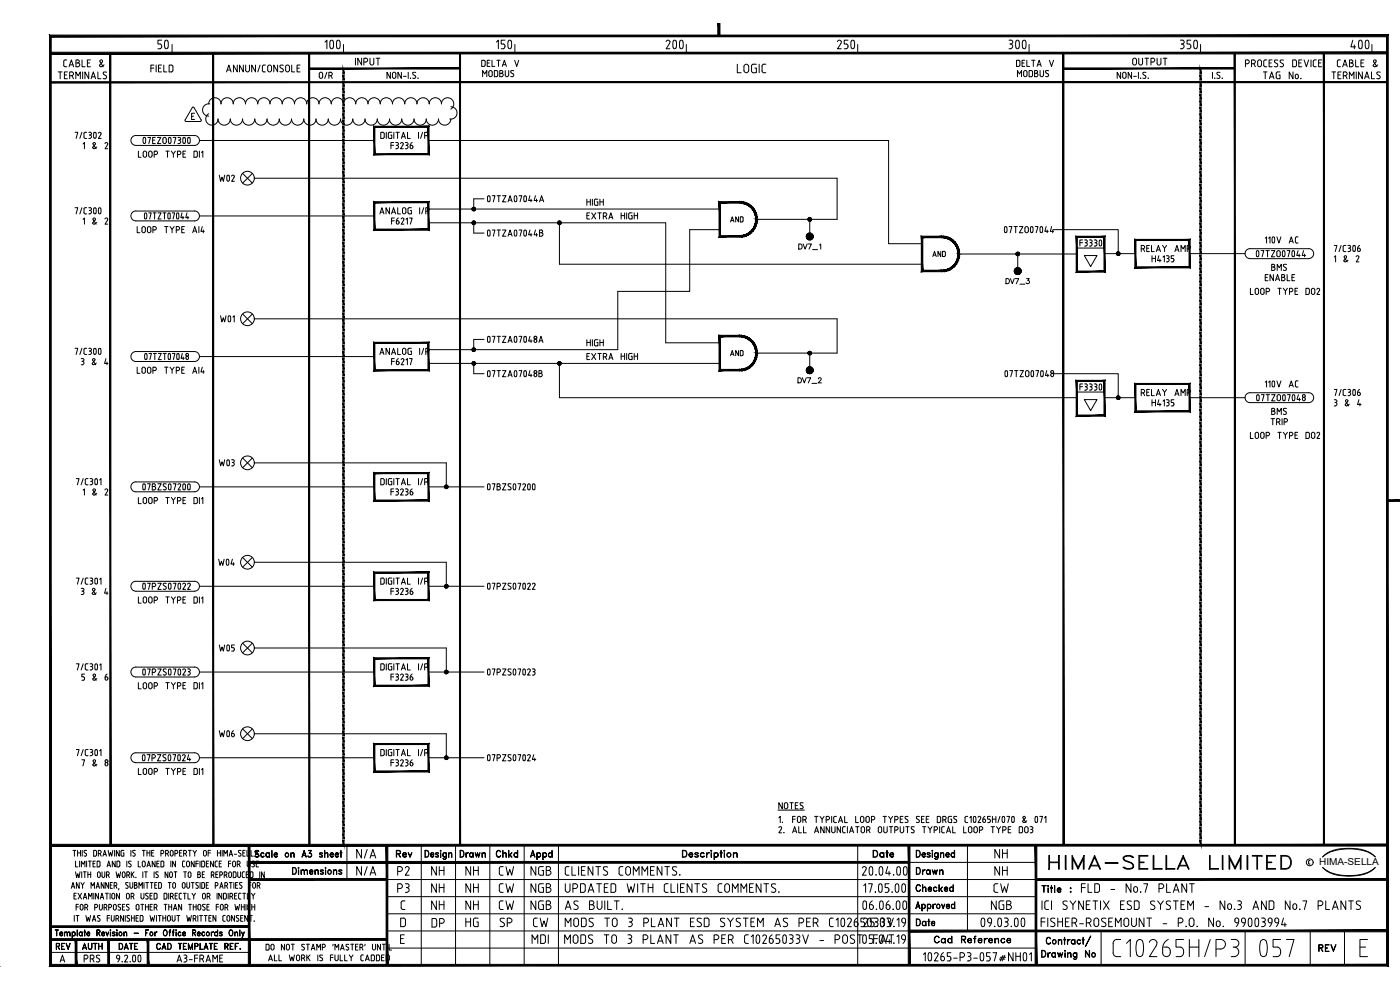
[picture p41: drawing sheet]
<svg xmlns="http://www.w3.org/2000/svg" width="420mm" height="297mm" viewBox="0 0 420 297" stroke-linecap="round" stroke-linejoin="round" font-family="sans-serif">
<defs><g id="words">
<g font-size="11.9">
<text x="42.3" y="18.3">50</text>
<text x="92.1" y="18.3">100</text>
<text x="145.3" y="18.3">150</text>
<text x="195.1" y="18.3">200</text>
<text x="248.4" y="18.3">250</text>
<text x="297.7" y="18.3">300</text>
<text x="351.4" y="18.3">350</text>
<text x="400.8" y="18.3">400</text>
</g>
<g font-size="9.3">
<text x="63.1" y="99.5">W01</text>
<text x="62.8" y="172.5">W04</text>
<text x="62.8" y="198.3">W05</text>
<text x="62.8" y="224">W06</text>
</g>
<g font-size="8.8">
<text x="62.8" y="57.1">W02</text>
<text x="62.8" y="142.5">W03</text>
</g>
<text font-size="7.9" x="314" y="262.1">HIMA-SELLA LIMITED</text>
<g font-size="6.2">
<text x="118.5" y="263.9">P2</text>
<text x="148.9" y="263.9">CW</text>
<text x="158.4" y="263.9">NGB</text>
<text x="139" y="279.4">HG</text>
<text x="148.9" y="279.4">SP</text>
<text x="159.1" y="279.4">CW</text>
</g>
<g font-size="5.7">
<text x="220.5" y="22.9">LOGIC</text>
<text x="106.2" y="258.6">N/A</text>
<text x="106.2" y="263.9">N/A</text>
<text x="128.8" y="263.9">NH</text>
<text x="139" y="263.9">NH</text>
<text x="158.4" y="258.9">Appd</text>
<text x="297.7" y="258.6">NH</text>
<text x="297.7" y="263.9">NH</text>
<text x="118.5" y="268.8">P3</text>
<text x="128.8" y="268.8">NH</text>
<text x="139" y="268.8">NH</text>
<text x="148.9" y="268.8">CW</text>
<text x="158.4" y="268.8">NGB</text>
<text x="168.6" y="268.8">UPDATED WITH CLIENTS COMMENTS.</text>
<text x="297.4" y="268.8">CW</text>
<text x="323.5" y="268.8">FLD - No.7 PLANT</text>
<text x="128.8" y="274.1">NH</text>
<text x="139" y="274.1">NH</text>
<text x="148.9" y="274.1">CW</text>
<text x="158.4" y="274.1">NGB</text>
<text x="168.6" y="274.1">AS BUILT.</text>
<text x="296.7" y="274.1">NGB</text>
<text x="311.9" y="274.1">ICI SYNETIX ESD SYSTEM - No.3 AND No.7 PLANTS</text>
<text x="128.8" y="279.4">DP</text>
<text x="158.8" y="284.3">MDI</text>
</g>
<g font-size="5.3">
<text x="18.3" y="21.2">CABLE &amp;</text>
<text x="105.8" y="20.8">INPUT</text>
<text x="339" y="20.8">OUTPUT</text>
<text x="400.4" y="21.2">CABLE &amp;</text>
<text x="143.9" y="24.3">MODBUS</text>
<text x="304.4" y="24.3">MODBUS</text>
<text x="24" y="45.9">1 &amp; 2</text>
<text x="116.4" y="45.9">F3236</text>
<text x="24" y="68.4">1 &amp; 2</text>
<text x="380.6" y="82.5">BMS</text>
<text x="399.7" y="79.7">1 &amp; 2</text>
<text x="23.3" y="110.8">3 &amp; 4</text>
<text x="399.3" y="123.1">3 &amp; 4</text>
<text x="24" y="149.9">1 &amp; 2</text>
<text x="116.4" y="149.9">F3236</text>
<text x="23.6" y="205.7">5 &amp; 6</text>
<text x="116.4" y="231.1">F3236</text>
<text x="118.2" y="258.6">Rev</text>
<text x="137.2" y="258.6">Drawn</text>
<text x="148.2" y="258.6">Chkd</text>
<text x="261.1" y="258.6">Date</text>
<text x="274.1" y="263.5">Drawn</text>
<text x="274.1" y="268.8">Checked</text>
<text x="274.1" y="279">Date</text>
<text x="394.8" y="286.8">REV</text>
<text x="24.3" y="290">PRS</text>
<text x="52.2" y="290">A3-FRAME</text>
</g>
<g font-size="4.9">
<text x="143.6" y="21.2">DELTA V</text>
<text x="304.1" y="21.2">DELTA V</text>
<text x="94.9" y="24.7">O/R</text>
<text x="378.2" y="24.7">TAG No.</text>
<text x="175.3" y="62.8">HIGH</text>
<text x="238.8" y="76.2">DV7_1</text>
<text x="341.5" y="76.6">RELAY AMP</text>
<text x="279" y="78.3">AND</text>
<text x="300.9" y="86.4">DV7_3</text>
<text x="238.5" y="116.4">DV7_2</text>
<text x="341.5" y="119.9">RELAY AMP</text>
<text x="380.6" y="125.6">BMS</text>
<text x="374.3" y="132.6">LOOP TYPE DO2</text>
<text x="23.3" y="179.6">3 &amp; 4</text>
<text x="23.6" y="231.1">7 &amp; 8</text>
<text x="236.4" y="251.2" transform="rotate(-90 236.4 251.2)">2.</text>
<text x="15.9" y="286.1">REV</text>
<text x="24" y="286.1">AUTH</text>
<text x="34.9" y="286.1">DATE</text>
<text x="279.4" y="284">Cad Reference</text>
</g>
<g font-size="4.4">
<text x="218.4" y="67.7">AND</text>
<text x="218.4" y="107.9">AND</text>
</g>
<text font-size="4" x="236" y="248" transform="rotate(-90 236 248)">1.</text>
<text font-size="2.9" x="395.9" y="259.6">HIMA-SELLA</text>
</g></defs>
<!-- layer: 00-DRG_FRAME -->
<g fill="none" stroke="#000" stroke-width=".3">
<path d="M71.2 19.5v2.1l-1.1-2.1v2.1M73 19.5v2.1l-1.1-2.1v2.1M73.7 19.5v1.5M74.9 19.5v1.5a.58 .58 0 0 1-.6 .6 .58 .58 0 0 1-.6-.6M76.7 19.5v2.1l-1.2-2.1v2.1M78.1 19.5l-.7 2.1M79.7 19.5l-.7 .1-.3 .4 .1 1.4 .9 .2M80.5 19.7l.4-.2 .4 .2 .2 1.3a.58 .58 0 0 1-.6 .6 .58 .58 0 0 1-.6-.6zM83.3 19.5v2.1l-1.1-2.1v2.1M85 19.6h-.9l-.1 .4 .2 .3M87.5 19.5v2.1h1M373.8 19.1h.6"/>
<path d="M374.3 18a.58 .58 0 0 1 .6 .5 .58 .58 0 0 1-.6 .6M374.4 18h-.6v2M376.2 18a.58 .58 0 0 1 .5 .5 .58 .58 0 0 1-.5 .6h-.6M376.2 18h-.6v2M376.3 19.1l.4 .9M377.4 18.5a.58 .58 0 0 1 .6-.5 .58 .58 0 0 1 .6 .5v1M377.4 18.5v1M380.2 18l-.9 .2v1.4M380.9 18.9h.7M381.8 18h-.9v2h.9M383.5 18.1l-.6-.1-.4 .2v.4l1 .8-.1 .4-.4 .2M384.4 18.8l.8 .6-.1 .4-.4 .2"/>
<path d="M385.2 18.1h-.9l-.1 .3 .2 .4M389.1 19.6l-.1-1.4-1.1-.2v2M389.8 18.9h.7M390.7 18h-.9v2h.9M391.4 18l.7 2 .6-2M393.4 18v2M395 18l-.8 .2-.1 1.4 .2 .4h.7M395.7 18.9h.7M396.6 18h-.9v2h.9M18.1 21.6v2M20.2 21.6h-.9v2h.9M21.5 21.6h-.6v2"/>
<path d="M21.6 22.7l.5 .9M22.8 23.6v-2l.6 1.1 .7-1.1v2M24.8 21.6v2M26.6 21.6v2l-1.1-2v2M27.3 23.6l.7-2 .7 2M27.5 23.1h1M29.4 21.6v2h.9M31.8 22.7a.57 .57 0 0 1 0 .8 .57 .57 0 0 1-.8 0M68 21.6l.7-2.1 .7 2.1M68.2 21h.9M84 21.4l.6 .2M84.2 20.3l.8 .7-.1 .4-.3 .2"/>
<path d="M85.7 20.1a.58 .58 0 0 1 .6-.6 .58 .58 0 0 1 .6 .6v.9a.58 .58 0 0 1-.6 .6 .58 .58 0 0 1-.6-.6M85.7 20.1v.9M117.2 21.7v1.8l-1.1-1.8v1.8M117.8 21.9a.52 .52 0 0 1 .6-.2 .52 .52 0 0 1 .4 .5v.8a.52 .52 0 0 1-.5 .5 .52 .52 0 0 1-.5-.5zM120.5 21.7v1.8l-1.1-1.8v1.8M121.1 22.9h.8M122.5 21.7v1.8M123.8 23.4l.5 .1M124.1 22.4l.7 .6-.1 .4-.3 .1M124.8 21.8h-.9l.1 .6M336.3 21.7v1.8l-1-1.8v1.8M336.9 22.2a.52 .52 0 0 1 .5-.5 .52 .52 0 0 1 .5 .5v.8a.52 .52 0 0 1-.5 .5 .52 .52 0 0 1-.5-.5"/>
<path d="M336.9 22.2v.8M339.6 21.7v1.8l-1-1.8v1.8M340.2 22.9h.8M341.7 21.7v1.8M343 23.4l.5 .1M343.2 22.4l.7 .6-.1 .4-.3 .1M363.9 21.7v1.8M365.2 23.4l.5 .1M365.4 22.4l.7 .6-.1 .4-.3 .1M400.3 21.6v2M402.5 21.6h-1v2h1M403.7 21.6h-.6v2"/>
<path d="M403.8 22.7l.5 .9M405 23.6v-2l.7 1.1 .6-1.1v2M407 21.6v2M408.9 21.6v2l-1.2-2v2M409.5 23.6l.7-2 .7 2M409.8 23.1h.9M411.6 21.6v2h.9M414 22.7a.58 .58 0 0 1 0 .9 .58 .58 0 0 1-.8-.1M21.9 255.2h.9M22.3 255.2v1.7M22.7 258.4v1.7h.7M23.3 255.2v1.7"/>
<path d="M23.3 255.9h.9M23.9 258.4v1.7M24.2 255.2v1.7M24.7 255.2v1.7M26 255.2l-.5-.1-.3 .3 .1 .3 .5 .4a.45 .45 0 0 1 .1 .7 .45 .45 0 0 1-.7 0M26 258.4v1.7M26.5 258.4h.9M27 258.4v1.7M27.9 259.1h.5M28.6 255.1l.4 .4-.1 1.2-.8 .2v-1.7h.5M28.6 258.4h-.7v1.7h.7M29.5 256.1h.4"/>
<path d="M29.7 258.3l.3 .4v1.2l-.3 .2M29.7 258.4h-.6v1.7h.6M29.9 256.1l.4-.2v-.5l-.8-.2v1.7M30 256.1l.4 .8M30.9 256.9l.5-1.7 .5 1.7M31.1 256.4h.7M32.3 259.6h.7M32.5 255.2l.3 1.7 .4-1.2 .3 1.2 .4-1.7M34.4 255.2v1.7M34.6 258.4v1.7l-.9-1.7v1.7M35.6 258.3l.4 .4-.1 1.2-.8 .2v-1.7h.5M35.8 255.2v1.7l-.9-1.7v1.7"/>
<path d="M36.7 255.1l-.4 .4v1.2l.4 .2M36.7 255.2h.5M36.9 255.9h.3v1h-.5M38.1 258.4v1.7M38.6 260l.4 .1M38.8 259l.6 .6-.4 .5M39.3 255.2v1.7M39.4 258.4h-.7l.1 .6M39.8 256.8l.5 .1M40.6 255.2l-.5-.1-.3 .3 .1 .3 .7 .7-.4 .5M41.5 258.4v1.7h.7M42.7 255.2h.9"/>
<path d="M42.9 258.4a.46 .46 0 0 1 .7 .5v.7a.44 .44 0 0 1-.5 .5 .44 .44 0 0 1-.4-.5zM43.1 255.2v1.7M44.1 255.2v1.7M44.1 255.9h.9M44.3 259.6h.7M45 255.2v1.7M45.5 255.9h.5M46.2 255.2h-.7v1.7h.7M46.5 258.4v1.7l-.8-1.7v1.7M47.1 259.1h.5M47.8 258.4h-.7v1.7h.7M48.3 256.1h.4"/>
<path d="M48.7 256.1l.4-.2v-.5l-.8-.2v1.7M48.8 258.3l.4 .4-.1 1.2-.8 .2v-1.7h.5M49.7 256.1h.4M50.1 256.1l.4-.2v-.5l-.8-.2v1.7M50.2 256.1l.4 .8M51.3 258.4v1.7M51.3 255.2l.6 .2 .1 1a.44 .44 0 0 1-.5 .5 .44 .44 0 0 1-.4-.5zM52.5 256.1h.4M52.7 258.4v1.7l-.9-1.7v1.7M52.9 255.2l.5 .4-.5 .5M52.9 255.2h-.4v1.7M53.9 255.9h.5"/>
<path d="M54.6 255.2h-.7v1.7h.7M55.1 258.3l-.3 .2v1.2l.3 .4M55.1 258.4h.4M55.1 256.1h.5M55.6 255.2l.4 .4-.4 .5M55.6 255.2h-.5v1.7M55.6 256.1l.4 .8M56.2 258.4a.46 .46 0 0 1 .7 .5v.7a.44 .44 0 0 1-.5 .5 .44 .44 0 0 1-.4-.5zM56.5 255.2h.9M57 255.2v1.7M57.9 255.2l.5 .7v1M58.3 258.4v1.7l-.9-1.7v1.7"/>
<path d="M58.8 259.1h.7M59 255.2l-.6 .7M59.5 258.4h-.7v1.7M60 258.4v1.7M61.1 258.3l.3 .4M61.1 258.4h-.6v1.7l.7-.1 .2-.3M61.3 255.2l.6 .2v1a.44 .44 0 0 1-.4 .5 .44 .44 0 0 1-.4-.5zM61.4 258.7v1M61.9 259.1h.6M62.5 255.9h.7M62.6 258.4h-.7v1.7h.7M63.2 255.2h-.7v1.7"/>
<path d="M64.1 258.4v1.7l-.9-1.7v1.7M64.9 258.3l-.3 .2v1.2l.1 .3 .6 .1M64.9 258.4h.4M65.3 255.2v1.7M65.3 255.9h.8M65.8 259.1h.5M66.1 255.2v1.7M66.5 258.4h-.7v1.7h.7M66.7 255.2v1.7M67.2 256.9v-1.7l.5 .9 .5-.9v1.7M68.6 259.1h.7M68.8 256.9l.5-1.7 .5 1.7"/>
<path d="M68.9 256.4h.7M69.3 258.4h-.7v1.7M70 258.4a.46 .46 0 0 1 .7 .5v.7a.44 .44 0 0 1-.5 .5 .44 .44 0 0 1-.4-.5zM70.3 256.3h.7M71.2 259.3l.8-.2-.1-.7h-.7v1.7M71.5 256.8l.5 .1M71.7 259.3l.4 .8M72.3 255.2l-.4-.1-.3 .3v.3l.7 .7-.3 .5M72.9 255.9h.5M73.6 255.2h-.7v1.7h.7M74.1 255.2v1.7h.7M74.2 258.4v1.2a.44 .44 0 0 0 .4 .5 .44 .44 0 0 0 .5-.5v-1.2"/>
<path d="M75.3 255.2v1.7h.7M75.6 260l.4 .1M75.8 259l.4 .3M76.2 259.3l.2 .5-.4 .3M76.4 258.4h-.7l.1 .6M76.5 256.9l.6-1.7 .5 1.7M76.7 255.2h.6l.4 .2-.4-.2-.7 .2 .1 .4 .8 .4 .2 .4v.3l-.4 .3-.8-.3 .4 .2 .7-.2-.1-.6-.9-.5zM76.7 256.4h.7M76.9 259.1h.5M77.6 258.4h-.7v1.7h.7M78.5 255.9l.4-.1 .3 .4-.1-.2a.55 .55 0 0 0-.8 .5 .55 .55 0 0 0 .8 .5l.1-.1a.64 .64 0 0 1-1 0 .64 .64 0 0 1 .3-1zM80 255.9l.4-.1 .4 .3-.4-.2a.58 .58 0 0 0-.6 .6 .58 .58 0 0 0 .6 .6l.4-.2a.64 .64 0 0 1-1 0 .64 .64 0 0 1 .2-1z"/>
<path d="M80.8 255.8l.1 1.4zM81.6 255.2v2zM82.3 256.4h.9l-.1-.4a.55 .55 0 0 0-.8 .5 .55 .55 0 0 0 .8 .5l.1-.1a.59 .59 0 0 1-.8 0 .59 .59 0 0 1-.1-.8 .59 .59 0 0 1 .9-.1v.5h-.9M87.3 255.8l.1 1.4zM87.6 255.9h.6l.1 1.3-.2-1.2-.3-.1-.4 .3zM90.8 256.7h1M90.8 256.6h.9M91.3 255.2l.6 2-.6-1.8-.7 1.8zM92.5 256.9l.2 .2M92.9 255.9a.63 .63 0 0 1 .7 .5 .63 .63 0 0 1-.5 .8 .63 .63 0 0 1-.7-.4l.1 .2a.64 .64 0 0 0 1-.3M93.2 256l.3 .5-.3 .6M93.4 255.2h-.9h1l-.6 .8"/>
<path d="M93.4 255.2l-.6 .8 .5 .1 .2 .3M95.9 257h.8M95.9 256.2l.9 .6-.3 .4-.6-.3 .2 .2M95.9 256h.8M96.1 255.9v.4M96.6 255.9l.2 .2-.3-.3-.6 .3 .8 .6M96.6 256.6v.5M97.4 255.2l.1 2zM97.7 255.9h.6l.1 1.3-.1-1.2-.4-.1-.4 .3zM99.1 256.4h.9l-.1-.4a.55 .55 0 0 0-.8 .5 .55 .55 0 0 0 .8 .5l.2-.1a.6 .6 0 0 1-.9 .1 .6 .6 0 0 1-.1-.9 .6 .6 0 0 1 .9-.1l.1 .5h-1M100.6 256.4h.9l-.1-.4a.55 .55 0 0 0-.8 .5 .55 .55 0 0 0 .8 .5l.2-.1a.59 .59 0 0 1-.8 0 .59 .59 0 0 1-.1-.8 .59 .59 0 0 1 .8-.1l.1 .5h-1M102 255.8l.6 .1z"/>
<path d="M102.3 255.2l.1 2zM102.9 253.6h.3M104.1 253.6v10.3M126.4 253.6v36M127.6 255.1a1.05 1.05 0 0 1 1.1 1.1 1.05 1.05 0 0 1-1.1 1zM127.6 255.2a.94 .94 0 0 1 1.1 1 .94 .94 0 0 1-1.1 .9zM129.3 256.4h.8l-.1-.4a.54 .54 0 0 0-.7 .5 .54 .54 0 0 0 .7 .5l.2-.1a.59 .59 0 0 1-.8 0 .59 .59 0 0 1-.1-.8 .59 .59 0 0 1 .8-.1l.1 .5h-.9M130.8 257h.8M130.8 256.2l.8 .6-.3 .4-.6-.3 .2 .2M130.8 256h.8M130.9 255.9v.4M131.5 255.9l.1 .2-.3-.3-.5 .1-.1 .2 .9 .6"/>
<path d="M131.5 256.6v.5M132.2 255.1l.1 .3zM132.2 255.2h.1M132.2 255.8l.1 1.4zM133.1 255.9l.4-.1 .4 .3-.4-.2a.59 .59 0 0 0-.6 .6 .59 .59 0 0 0 .6 .6l.4-.2a.65 .65 0 0 1-1 0 .65 .65 0 0 1 .2-1zM133.9 255.8v1.8l-.6 .3-.4-.3 .5 .2 .4-.2zM134.6 255.8l.1 1.4zM135 255.9h.5l.1 1.3-.2-1.2-.3-.1-.4 .3zM136.7 253.6v36M147 253.6v36M157.3 253.6v36M167.6 253.6v36"/>
<path d="M204.8 255.1h.7a1.1 1.1 0 0 1 .7 1.1 1.1 1.1 0 0 1-.7 1h-.7zM204.9 255.2a.96 .96 0 0 1 1.2 1 .96 .96 0 0 1-1.2 .9zM206.8 256.4h1l-.1-.4a.56 .56 0 0 0-.8 .1 .56 .56 0 0 0 .1 .8 .56 .56 0 0 0 .8-.1 .66 .66 0 0 1-1.1 0 .66 .66 0 0 1 .5-1l.5 .1 .2 .6h-1.1M208.6 257h.9M208.6 256.2l1 .6-.4 .4-.7-.3 .2 .2M208.6 256h.9M208.7 255.9v.4M209.4 255.9l.2 .2-.4-.3-.6 .1-.1 .2 1 .6M209.4 256.6v.5M210.3 256.1l.7-.3 .3 .4a.54 .54 0 0 0-.8-.1 .54 .54 0 0 0 0 .8 .54 .54 0 0 0 .8-.1 .57 .57 0 0 1-.8 .4 .57 .57 0 0 1-.3-.8zM212 255.8l.1 1.4zM212.4 255.9l.5-.1-.8 .6z"/>
<path d="M213.4 255.1l.2 .1-.1 .2-.2-.1zM213.4 255.2h.1M213.4 255.8l.1 1.4zM214.3 255.8l.1 2.1zM214.6 255.9a.66 .66 0 0 1 .9 .2 .66 .66 0 0 1-.2 .9 .66 .66 0 0 1-.9-.1l.4 .2a.6 .6 0 0 0 .7-.6 .6 .6 0 0 0-.7-.6l-.4 .2zM216 255.8l.7 .1zM216.3 255.1l.2 2.1zM217.2 255.2l.2-.1 .1 .2zM217.3 255.2h.1M217.3 255.8l.1 1.4zM220.1 255.8l.1 1.4zM220.2 256.2l.5-.4 .4 .1 .2 1.3-.3-1.2-.3-.1z"/>
<path d="M257.4 253.6v36M272.8 258.7h38.1M275 255.1a1.05 1.05 0 0 1 1.2 1.1 1.05 1.05 0 0 1-1.2 1zM275.1 255.2a.94 .94 0 0 1 1 1 .94 .94 0 0 1-1 .9zM276.8 256.4h.8l-.1-.4a.54 .54 0 0 0-.7 .5 .54 .54 0 0 0 .7 .5l.2-.1a.59 .59 0 0 1-.8 0 .59 .59 0 0 1-.1-.8 .59 .59 0 0 1 .8-.1l.1 .5h-.9M278.3 257h.8M278.3 256.2l.9 .6-.4 .4-.6-.3 .2 .2M278.3 256h.8M278.4 255.9v.4M279 255.9l.2 .2-.4-.3-.5 .1-.1 .2 .9 .6M279 256.6v.5M279.8 255.1v.3z"/>
<path d="M279.8 255.2h.1M279.8 255.8v1.4zM280.7 255.9l.4-.1 .4 .3-.4-.2a.59 .59 0 0 0-.6 .6 .59 .59 0 0 0 .6 .6l.4-.2a.65 .65 0 0 1-1.1 0 .65 .65 0 0 1 .3-1zM281.5 255.8l.1 1.5-.3 .5-.4 .1-.4-.3 .4 .2 .5-.2zM282.2 255.8l.1 1.4zM282.6 255.9h.6l.1 1.3-.2-1.2-.4-.1-.4 .3zM283.9 256.4h.9l-.1-.4a.54 .54 0 0 0-.8 .5 .54 .54 0 0 0 .8 .5l.2-.1a.6 .6 0 0 1-.9 .1 .6 .6 0 0 1 0-.9 .6 .6 0 0 1 .8-.1l.1 .5h-1M285.6 255.9l.5-.1 .3 .3-.3-.2a.59 .59 0 0 0-.6 .6 .59 .59 0 0 0 .6 .6l.3-.2a.65 .65 0 0 1-1 0 .65 .65 0 0 1 .2-1zM286.4 255.1l.1 2.1zM290.3 253.6v25.7M393.1 258.2l-.4 .3 .1 .7 .3 .1M400 255.4a17.6 17.6 0 0 1 9.7 0"/>
<path d="M400 255.4l-1.6 .6-1.5 1.1 2.3-1.6M400.2 255.1l-1 .4M402.4 254.7l-2.2 .4M402.4 254.7h4.9M407.3 254.7l3.2 .8M409.7 255.4l1.6 .6 1.4 1.1-2.2-1.6M16.5 279l1 .1zM17 279.1l.1 1.7zM19.3 279.6l.1 1.2zM19.6 279.7h.5l.1 1.1-.1-1-.3-.1-.4 .3zM20.4 279.7h.6v1.1l-.1-1-.3-.1-.4 .3zM21.4 266.5l.5-1.7 .5 1.7"/>
<path d="M21.6 266.1h.6M21.6 279.6l.1 1.9zM21.9 279.7a.54 .54 0 0 1 .7 .6 .54 .54 0 0 1-.9 .3l.3 .1a.53 .53 0 0 0 .5-.5 .53 .53 0 0 0-.5-.5l-.3 .2zM22.2 268.8h.5M22.3 274.7v1.7M22.7 261.6l.3 1.7 .3-1.1 .4 1.1 .3-1.7M22.8 274.7h.9M22.8 272.1h.7M22.9 268h-.7v1.8h.7M23.1 279l.1 1.8zM23.2 274.7v1.7M23.4 268l1.1 1.8"/>
<path d="M23.5 271.3h-.7v1.8M23.8 264.8v1.7l-.9-1.7v1.7M24 279.7l.3-.1 .3 .3-.3-.2a.53 .53 0 0 0-.5 .5 .53 .53 0 0 0 .5 .5l.3-.1a.58 .58 0 0 1-.9 0 .58 .58 0 0 1 .3-.9zM24 271.8a.43 .43 0 0 1 .4-.4 .43 .43 0 0 1 .5 .2v1a.44 .44 0 0 1-.4 .5 .44 .44 0 0 1-.5-.5M24.1 271.8v.8M24.3 264.8l.5 .8v.9M24.4 260.1v-1.7l.6 .9 .5-.9v1.7M24.5 268l-1.1 1.8M24.5 261.6v1.7M24.6 279.6l.1 1.2zM25 269.8l.5-1.8 .6 1.8M25 261.6h.9"/>
<path d="M25.2 279.6l.5 .1zM25.2 269.3h.7M25.3 264.8l-.5 .8M25.4 279l.1 1.8zM25.4 261.6v1.7M25.5 272.3h.4M25.8 274.7l.3 1.7 .4-1.1 .3 1.1 .4-1.7M25.9 272.3l.4-.2v-.5l-.8-.3v1.8M26 272.3l.3 .8M26.4 261.6v1.7M26.4 262.4h.8M26.6 269.8v-1.8l.5 1 .5-1v1.8"/>
<path d="M27.2 261.6v1.7M27.3 266.5v-1.7l.5 1 .5-1v1.7M27.7 276.4l.5-1.7 .6 1.7M27.9 275.9h.7M28.2 268v1.8M28.4 272.3h.5M28.9 266.5l.5-1.7 .5 1.7M28.9 272.3l.3-.2v-.5l-.8-.3v1.8M29 266.1h.7M29.1 279.9l.8-.1v-.6l-.8-.1v1.7v-1.8l.8 .1v.8l-.8 .1M29.5 261.6l.5 .2v1.3a.39 .39 0 0 1-.3 .2 .39 .39 0 0 1-.4-.2v-1zM29.5 275.4l.4 .3a.45 .45 0 0 1 0 .6 .45 .45 0 0 1-.6 0"/>
<path d="M29.5 280l.5 .8-.4-.8M29.5 268v1.8l-.8-1.8v1.8M29.8 271.3v1.3a.44 .44 0 0 0 .5 .5 .44 .44 0 0 0 .4-.5v-1.3M30.1 274.8h-.7v.6M30.1 269.8l.5-1.8 .5 1.8M30.2 269.3h.7M30.6 261.6l.1 1.5a.39 .39 0 0 0 .3 .2 .39 .39 0 0 0 .4-.2l.1-1.5M31.2 264.8v1.7l-.8-1.7v1.7M31.2 272.3h.5M31.6 268h.9M31.7 272.3l.3-.2v-.5l-.8-.3v1.8M31.8 279.6l.4 1.1 .5-1.1-.5 1.2z"/>
<path d="M31.8 272.3l.3 .8M32 262.6h.4M32.1 268v1.8M32.1 260.1l.5-1.7 .6 1.7M32.2 275.4h.7M32.4 261.6l.4 .5-.4 .4M32.4 261.6h-.4v1.7M32.5 262.6l.3 .7M32.6 264.8v1.7l-.9-1.7v1.7M32.6 272.3h.5M32.9 274.7h-.7v1.7M33 268v1.8"/>
<path d="M33.1 272.3l.3-.2v-.5l-.8-.3v1.8M33.1 265.6h.5M33.1 279l.1 .2zM33.1 279.1h.1M33.1 279.6l.1 1.2zM33.4 274.7v1.2a.44 .44 0 0 0 .4 .5 .44 .44 0 0 0 .4-.5M33.7 264.8h-.6v1.7h.6M33.8 279.8h.7M33.8 280l.7 .3v.3l-.3 .2-.5-.2M33.8 268.1l.6 .2v1a.44 .44 0 0 1-.4 .4 .44 .44 0 0 1-.4-.4zM33.8 279.7v.3M34 271.8a.43 .43 0 0 1 .3-.4 .43 .43 0 0 1 .5 .2l.1 1a.44 .44 0 0 1-.5 .5 .44 .44 0 0 1-.4-.5"/>
<path d="M34 271.8v.8M34.2 265.8l.8-.3-.1-.6-.7-.1v1.7M34.3 274.7v1.2M34.4 279.7l.1 .2-.3-.3-.5 .3 .8 .5M34.8 265.8l.3 .7M34.8 275.7l.8-.3-.2-.6-.6-.1v1.7M34.8 261.6l.4 1.7 .3-1.1 .4 1.1 .3-1.7M35.1 279v.2zM35.1 279.1h.1M35.1 279.6v1.2zM35.3 275.7l.4 .7M35.6 272l.4 .3"/>
<path d="M35.7 266.5l-.1 .5M35.9 268v1.8l-.9-1.8v1.8M36 272.3a.45 .45 0 0 1 .1 .7 .45 .45 0 0 1-.7 0M36.2 271.4h-.7l.1 .6M36.7 272.1h.6M36.9 261.6l.6 .2v1.3a.39 .39 0 0 1-.4 .2 .39 .39 0 0 1-.3-.2l-.1-1zM37.1 274.7v1.7l-.9-1.7v1.7M37.1 279.6l.1 1.2zM37.4 271.3h-.7v1.8h.7M37.4 279.7h.6l.1 1.1-.2-1-.3-.1-.4 .3zM37.6 274.7v1.7M38.1 262.6l.7-.3-.1-.7h-.6v1.7"/>
<path d="M38.1 272l.5 .3M38.1 268.1a.46 .46 0 0 1 .7 .4v.8a.44 .44 0 0 1-.4 .4 .44 .44 0 0 1-.5-.4zM38.3 265.8a.44 .44 0 0 1 .1 .6 .44 .44 0 0 1-.7 0M38.5 264.9l-.5-.1-.3 .2 .1 .4 .5 .4M38.6 262.6l.3 .7M38.6 272.3a.45 .45 0 0 1 0 .7 .45 .45 0 0 1-.6 0M38.7 271.4h-.7l.1 .6M38.9 274.8l-.5-.1-.3 .2 .1 .3 .5 .5a.45 .45 0 0 1 .1 .6 .45 .45 0 0 1-.7 0M39 264.8v1.5a.39 .39 0 0 0 .4 .2 .39 .39 0 0 0 .4-.2v-1.5M39.3 269l.9-.3-.2-.6-.7-.1v1.8M39.4 261.6v1.7M39.4 274.7v1.7"/>
<path d="M39.4 275.4h.9M39.6 262.3l.6 1M39.9 269l.3 .8M40.2 280h1.3zM40.2 261.6l-.8 1M40.3 274.7v1.7M40.3 264.8l.7 .2v.4l-.2 .2 .4 .4-.4 .5h-.5zM40.3 265.6h.5M40.8 263.3h.1M40.8 275.4h.6M41.1 271.4l.6 .2v1a.44 .44 0 0 1-.4 .5 .44 .44 0 0 1-.4-.5zM41.5 274.7h-.7v1.7h.7"/>
<path d="M41.7 266.5v-1.7l.5 1 .5-1v1.7M42.1 274.7l.8 .2-.2 1.5h-.6zM42.2 271.3h.9M42.3 268v1.3a.44 .44 0 0 0 .4 .4 .44 .44 0 0 0 .5-.4v-1.3M42.7 271.3v1.8M42.9 261.6v1.7M43.2 264.8v1.7M43.4 261.6h.8M43.6 271.3v1.8M43.6 272.1h.9M43.7 279h.9l-.8 .1v1.7zM43.7 264.8h.9"/>
<path d="M43.8 279.9h.4l-.4 .1M43.8 261.6v1.7M44.1 260.1l.5-1.7 .5 1.7M44.2 264.8v1.7M44.5 268.1l-.5-.1-.3 .2 .1 .4 .5 .4a.45 .45 0 0 1 .1 .6 .45 .45 0 0 1-.7 0M44.5 271.3v1.8M45 274.7l.4 1.7 .3-1.1 .4 1.1 .3-1.7M45 268.8h.6M45 272.1h.6M45.1 264.8h.8M45.5 264.8v1.7M45.7 268h-.7v1.8h.7"/>
<path d="M45.7 271.3h-.7v1.8h.7M46.2 261.6v1.7M46.2 268l.9 .2-.2 1.5-.7 .1zM46.3 272.3h.4M46.4 279.6l.1 1.2zM46.4 265.6h.5M46.7 271.3l.4 .5-.4 .5M46.7 271.3h-.4v1.8M46.8 263.2l.4 .1M46.8 279.7l.3-.1-.6 .5zM46.8 272.3l.4 .8M46.9 262.3l.6 .5-.3 .5"/>
<path d="M46.9 274.7v1.7M47.1 264.8h-.7v1.7h.7M47.5 274.7h.8M47.5 261.7h-.7l.1 .5M47.9 274.7v1.7M48.4 265.2l-.1-.4h-.7v1.7h.7l.1-.4M48.5 265.2v1M48.9 274.7v1.7M48.9 275.4h.8M49.2 268l.9 .2-.2 1.5-.7 .1zM49.3 271.3h.8M49.3 279.1l.1-.1a.93 .93 0 0 1 .8 .9 .93 .93 0 0 1-.8 .9 1.18 1.18 0 0 1-.1-1.7z"/>
<path d="M49.3 279.2l.2-.1a.87 .87 0 0 1 .7 .8 .87 .87 0 0 1-.7 .8l-.4-.6zM49.7 271.3v1.8M49.7 274.7v1.7M50.3 275.2v.7a.44 .44 0 0 0 .4 .5 .44 .44 0 0 0 .4-.5v-.7M50.3 275.2a.44 .44 0 0 1 .4-.5 .44 .44 0 0 1 .4 .5M50.4 261.6v1.7l-.8-1.7v1.7M50.5 264.8h.8M50.6 268v1.8M50.7 271.3v1.8M50.7 279.6l.5 .1zM50.7 272.1h.8M50.9 264.8v1.7"/>
<path d="M51 279.1l-.1 1.7v-1.5l.3-.3-.3 .2M51.2 269h.4M51.5 271.3v1.8M51.6 268l.4 .5-.4 .5M51.6 268h-.4v1.8M51.7 274.7v1.2a.44 .44 0 0 0 .4 .5 .44 .44 0 0 0 .4-.5v-1.2M51.7 269l.3 .8M51.7 279.6l.5 .1zM51.7 262.1v-.3a.39 .39 0 0 0-.4-.2 .39 .39 0 0 0-.3 .2v1.3a.39 .39 0 0 0 .3 .2 .39 .39 0 0 0 .4-.2v-.3M51.8 262.1v.7M52 264.9l.6 .1v1.3a.39 .39 0 0 1-.4 .2 .39 .39 0 0 1-.3-.2l-.1-1zM52 273.1l.6-1.8 .5 1.8"/>
<path d="M52.1 279.1l-.2 1.7v-1.5l.4-.3-.3 .2M52.2 272.6h.7M52.3 261.6h.8M52.6 268.8h.5M52.7 261.6v1.7M52.8 279l.1 .2zM52.8 279.1h.1M52.8 279.6l.1 1.2zM53.1 274.7h.9M53.3 268h-.7v1.8h.7M53.5 274.7v1.7M53.6 279.7l.4-.1 .3 .4-.3-.3a.5 .5 0 0 0-.5 .6 .5 .5 0 0 0 .7 .4l.1-.1a.58 .58 0 0 1-.9 0 .58 .58 0 0 1 .2-.9z"/>
<path d="M54.5 268l-.7 .2v1.2l.1 .3 .6 .1M54.5 271.3v1.8l-.9-1.8v1.8M55 268h.9M55.1 260.1h.4M55.1 261.6h.9M55.4 268v1.8M55.5 261.6v1.7M55.5 265.3v-.3a.39 .39 0 0 0-.4-.2 .39 .39 0 0 0-.3 .2v1.3a.39 .39 0 0 0 .3 .2 .39 .39 0 0 0 .4-.2v-.3M55.6 265.3v.8M56 274.7l.4 1.7 .3-1.1 .4 1.1 .3-1.7M56.1 264.8v1.5a.39 .39 0 0 0 .4 .2 .39 .39 0 0 0 .3-.2l.1-.3M56.4 268v1.8h.7"/>
<path d="M56.6 271.3h.9M56.7 261.6l.5 .2v1.3a.39 .39 0 0 1-.3 .2 .39 .39 0 0 1-.4-.2v-1zM56.9 264.8v1.3M57 271.3v1.8M57.4 264.8h.9M57.6 268l.5 .8v1M57.8 264.8v1.7M57.8 279.9l.8-.1v-.6l-.8-.1v1.7v-1.8l.9 .2-.1 .7-.8 .1M58 275.7l.8-.3-.2-.6-.6-.1v1.7M58 271.3v1.8M58 272.1h.9M58.2 280l.5 .8-.4-.8"/>
<path d="M58.5 275.7l.3 .7M58.7 268l-.6 .8M58.9 271.3v1.8M59.4 262.4h.4M59.4 274.7v1.7M59.5 264.9l-.4-.1-.3 .2v.4l.6 .4a.44 .44 0 0 1 0 .6 .44 .44 0 0 1-.6 0M59.6 271.4l.6 .2 .1 1a.44 .44 0 0 1-.5 .5 .44 .44 0 0 1-.4-.5zM59.8 262.3l.2-.1v-.4l-.6-.2v1.7h.4M59.8 262.3l.4 .5-.4 .5M59.9 274.7h.9M60 264.8v1.7M60.3 274.7v1.7"/>
<path d="M60.7 262.4h.5M60.8 279.7l.4-.1 .2 .4-.1-.2a.49 .49 0 0 0-.7 .5 .49 .49 0 0 0 .8 .3 .58 .58 0 0 1-.9 0 .58 .58 0 0 1 .3-.9zM61 272l.4 .3M61 268.1l.6 .2v1a.44 .44 0 0 1-.4 .4 .44 .44 0 0 1-.4-.4zM61 264.8l.4 .4-.1 1.1-.3 .2M61 264.8h-.4v1.7h.4M61.3 274.7h.9M61.4 261.6h-.7v1.7h.7M61.4 272.3a.45 .45 0 0 1 0 .7 .45 .45 0 0 1-.6 0M61.6 271.4h-.7l.1 .6M61.7 274.7v1.7M61.9 265.6h.5"/>
<path d="M62.1 272.1h.5M62.2 269l.8-.3-.2-.6-.6-.1v1.8M62.6 264.8h-.7v1.7h.7M62.7 269l.4 .8M62.7 275.4h.5M62.8 271.3h-.7v1.8h.7M63.4 279.6l.1 1.2zM63.4 274.7h-.7v1.7h.7M63.4 262.6l.8-.3-.2-.7h-.6v1.7M63.7 279.7l.4-.1-.6 .5zM63.9 262.6l.4 .7M64.6 279.7l.4-.1 .3 .3-.3-.2a.53 .53 0 0 0-.6 .5 .53 .53 0 0 0 .6 .5l.3-.1a.58 .58 0 0 1-1 0 .58 .58 0 0 1 .3-.9z"/>
<path d="M64.6 265.8l.8-.3-.2-.6-.6-.1v1.7M64.8 262.4h.5M64.8 274.7v1.7l-.9-1.7v1.7M64.9 272.1h.7M65.2 268v1.8M65.3 279v1.8zM65.4 261.6h-.6v1.7h.6M65.6 271.3h-.7v1.8M65.9 280l.8 .5-.3 .3-.5-.2 .1 .1M65.9 279.8h.7M66 262.6l.7-.3-.1-.7h-.6v1.7M66 266.5l.5-1.7 .5 1.7"/>
<path d="M66 279.7v.3M66.1 266.1h.7M66.3 271.4l.6 .2 .1 1a.44 .44 0 0 1-.4 .5 .44 .44 0 0 1-.5-.5zM66.5 268v1.8l-.8-1.8v1.8M66.5 279.7l.2 .2-.3-.3-.5 .3 .7 .5M67.3 262.6l.8-.3-.2-.7h-.6v1.7M67.5 265.8l.7-.3-.1-.6-.6-.1v1.7M67.5 272.3h.5M67.6 274.7h-.5l-.2 .4v1.1l.7 .2M67.8 262.6l.3 .7M67.9 268.4l-.1-.3-.7-.1v1.8l.7-.1 .1-.3M67.9 268.4v1"/>
<path d="M68 272.3l.3-.2v-.5l-.8-.3v1.8M68 265.8l.3 .7M68.1 272.3l.3 .8M68.1 275.2v.7a.44 .44 0 0 0 .4 .5 .44 .44 0 0 0 .5-.5v-.7M68.1 275.2a.44 .44 0 0 1 .4-.5 .44 .44 0 0 1 .5 .5M68.5 268v1.8M68.8 264.8h.9M68.8 261.6l.6 .2v1.3a.39 .39 0 0 1-.3 .2 .39 .39 0 0 1-.4-.2l-.1-1zM69 269l.8-.3-.2-.6-.6-.1v1.8M69 279.1l.2-.1a.93 .93 0 0 1 .7 .9 .93 .93 0 0 1-.7 .9 1.18 1.18 0 0 1-.2-1.7zM69 279.2l.2-.1a.87 .87 0 0 1 .7 .8 .87 .87 0 0 1-.7 .8 1.08 1.08 0 0 1-.2-1.5zM69.3 264.8v1.7"/>
<path d="M69.5 269l.4 .8M70.2 264.8v1.7M70.4 274.7v1.7l-.9-1.7v1.7M70.4 268.8h.5M70.4 279.6l.1 1.2zM70.5 271.3l.3 1.8 .4-1.2 .3 1.2 .4-1.8M70.7 265.6h.5M70.7 279.7h.6v1.1l-.1-1-.3-.1-.4 .3zM70.8 262l-.1-.4h-.7v1.7h.7l.1-.4M70.8 262v.9M71.1 268h-.7v1.8h.7M71.4 261.6v1.5a.39 .39 0 0 0 .4 .2 .39 .39 0 0 0 .3-.2l.1-1.5"/>
<path d="M71.4 264.8h-.7v1.7h.7M71.7 274.8l-.5-.1-.3 .2 .1 .3 .5 .5a.45 .45 0 0 1 .1 .6 .45 .45 0 0 1-.7 0M71.9 266.4l.4 .1M71.9 279l.1 1.8zM72.2 275.4h.5M72.3 268l-.5 .1-.2 .3 .1 1.2 .6 .2M72.4 271.3v1.8M72.4 272.1h.9M72.6 264.9l-.4-.1-.3 .2v.4l.7 .6-.3 .5M72.7 262.9l.3 .4M72.7 262v.9M72.8 268h.9"/>
<path d="M72.9 274.7h-.7v1.7h.7M73 261.6l-.3 .4M73 261.6h.4M73 263.3h.4M73.3 268v1.8M73.3 279.6l-.7 1.9zM73.3 271.3v1.8M73.8 271.3v1.8M73.9 262.4h.5M74.2 268v1.8h.7M74.3 274.7v1.7l-.9-1.7v1.7M74.3 272.7l.4 .4"/>
<path d="M74.4 271.7v1M74.6 261.6h-.7v1.7h.7M74.7 265.6h.6M74.7 271.3l-.4 .4M74.7 271.3h.4M74.7 273.1h.4M74.8 274.7h.9M75.3 274.7v1.7M75.3 264.8h-.6v1.7M75.5 268l.5 .8v1M75.6 271.3v1.8M75.6 272.1h.9"/>
<path d="M75.9 262l-.2-.4h-.6v1.7h.6l.2-.4M75.9 262v.9M76 264.9l.6 .1v1.3a.39 .39 0 0 1-.3 .2 .39 .39 0 0 1-.4-.2l-.1-1zM76.5 271.3v1.8M76.5 268l-.5 .8M77.2 265.8h.4M77.6 264.8l.4 .5-.4 .5M77.6 264.8h-.4v1.7M77.7 265.8l.3 .7M78 261.6v1.7M79.3 261.6v1.7l-.8-1.7v1.7M87.8 260.3a1.04 1.04 0 0 1 1.2 1 1.04 1.04 0 0 1-1.2 1z"/>
<path d="M87.9 260.4a.94 .94 0 0 1 1 .9 .94 .94 0 0 1-1 .9zM89.6 260.3v.3zM89.6 260.4h.1M89.6 260.9v1.4zM90.3 260.9l.1 1.4zM90.7 261.1h.6l.1 1.2-.2-1.1-.4-.1-.4 .3zM91.6 261.1h.6l.1 1.2-.2-1.1-.3-.1-.4 .3zM93 261.5h.8l-.1-.3a.55 .55 0 0 0-.7 .4 .55 .55 0 0 0 .7 .5l.2-.1a.6 .6 0 0 1-.8 .1 .6 .6 0 0 1-.1-.8 .6 .6 0 0 1 .8-.1l.1 .4h-.9M94.5 260.9l.1 1.4zM94.8 261.1h.6l.1 1.2-.1-1.1-.4-.1-.4 .3zM96.2 262.1h.8M96.2 261.4l.9 .5-.4 .4-.5-.1-.1-.2 .2 .2"/>
<path d="M96.2 261.2h.8M96.3 261.1v.4M96.9 261.1l.2 .1-.4-.3-.6 .3 .9 .6M96.9 261.8v.4M97.7 260.3v.3zM97.7 260.4h.1M97.7 260.9v1.4zM100.1 260.9v1.4zM100.4 261.1h.6l.1 1.2-.2-1.1-.3-.1-.5 .3zM101.7 262.1h.8M101.7 261.4l.9 .5-.3 .4-.6-.1v-.2l.1 .2M101.7 261.2h.8"/>
<path d="M101.8 261.1v.4M102.4 261.1l.2 .1-.3-.3-.6 .3 .8 .6M102.4 261.8v.4M116.1 263.9h194.8M116.1 269h194.8M116.1 274.2h194.8M116.1 279.3h156.7M275 272.1h1M275.1 272h.8M275.5 270.6l.6 2-.6-1.7-.7 1.7zM276.6 271.3l.1 2zM276.9 271.4a.6 .6 0 0 1 .8 .6 .6 .6 0 0 1-1 .3l.4 .2a.58 .58 0 0 0 .6-.6 .58 .58 0 0 0-.6-.5l-.4 .2z"/>
<path d="M278.3 271.3l.1 2zM278.6 271.4a.6 .6 0 0 1 .8 .6 .6 .6 0 0 1-1 .3l.3 .2a.58 .58 0 0 0 .6-.6 .58 .58 0 0 0-.6-.5l-.3 .2zM280 271.3l.1 1.3zM280.3 271.4l.4-.1-.6 .6zM282.6 271.3l.5 1.1 .4-1.1-.4 1.3zM284.1 271.9h.8l-.1-.5a.53 .53 0 0 0-.8 .5 .53 .53 0 0 0 .8 .5l.2-.1a.59 .59 0 0 1-.8 .1 .59 .59 0 0 1-.1-.8 .59 .59 0 0 1 .8-.2l.1 .5h-.9M285.7 271.4l.4-.1 .4 .3-.4-.2a.58 .58 0 0 0-.5 .5 .58 .58 0 0 0 .5 .6l.4-.2a.63 .63 0 0 1-1 0 .63 .63 0 0 1 .2-.9zM286.5 270.6l.1 2zM312.7 265.7l1.2 .1zM313.2 265.8v1.9l.1-1.9M314.4 265.8l.3 .1-.2 .1zM314.5 265.8h.1"/>
<path d="M314.5 266.4l.1 1.3zM315.2 266.4l.7 .1zM315.5 265.7l.1 2zM316.5 265.7l.1 2zM317.4 267h.9l-.1-.4a.56 .56 0 0 0-.7 0 .56 .56 0 0 0 0 .8 .56 .56 0 0 0 .8-.1l.1 .1a.65 .65 0 0 1-.9 .2 .65 .65 0 0 1 0-1 .65 .65 0 0 1 .9 .2v.2h-1M321.3 266.4l.2 .1-.1 .2zM321.3 266.5h.1M321.3 267.4l.2 .2-.1 .1zM330.5 279.3v10.3M373.7 279.3v10.3M393.2 279.3v10.3M400 262.1a17.6 17.6 0 0 0 9.7 0"/>
<path d="M400 262l-1.6-.7-1.5-1 1.6 1.2 1.7 .8M400.2 262.3l2.2 .4M403.5 279.3v10.3M409.7 262l1.6-.7 1.4-1a8.4 8.4 0 0 1-5.4 2.4l-2.4 .2-2.5-.2M.2 290.1h.1M15.1 285.8h59.7M18 280.1h.7l-.1-.3a.49 .49 0 0 0-.6 .5 .49 .49 0 0 0 .8 .3 .53 .53 0 0 1-.7 0 .53 .53 0 0 1-.1-.7 .53 .53 0 0 1 .7-.1l.1 .4h-.8M18.1 288.6l.6-2 .7 2M18.3 288.1h.9M26.1 280.1h.8l-.1-.3a.49 .49 0 0 0-.7 .5 .49 .49 0 0 0 .9 .3 .53 .53 0 0 1-.8 0 .53 .53 0 0 1 0-.7 .53 .53 0 0 1 .7-.1l.1 .4h-.9M30.6 280.1h.7l-.1-.3a.49 .49 0 0 0-.6 .5 .49 .49 0 0 0 .8 .3 .53 .53 0 0 1-.7 0 .53 .53 0 0 1-.1-.7 .53 .53 0 0 1 .7-.1l.1 .4h-.8M34.4 280.3v.4"/>
<path d="M35.9 287.5l-.6 1.1M38.2 287.4l-.8 1.2h.9M39.9 286.8v1.6l.5 .2a1.28 1.28 0 0 0 .2-1.8M41.5 286.8v1.6l.4 .2 .3-.2M42.2 286.8v1.6M47.1 283.3l.7-.3 .4 .5a.57 .57 0 0 0-.7-.4 .57 .57 0 0 0-.4 .6v.5a.57 .57 0 0 0 .4 .6 .57 .57 0 0 0 .7-.4 .61 .61 0 0 1-.7 .5 .61 .61 0 0 1-.5-.7zM48.7 284.4h1M48.8 284.3h.8M49.2 283l.6 1.9-.6-1.6-.6 1.6zM50.3 283a.94 .94 0 0 1 1.2 .9 .94 .94 0 0 1-1.2 1zM50.4 283.1a.85 .85 0 0 1 1 .8 .85 .85 0 0 1-1 .9zM53.5 283l1 .1z"/>
<path d="M54 283.1v1.8l.1-1.8M54.8 280.1h.8l-.2-.4a.5 .5 0 0 0-.6 .6 .5 .5 0 0 0 .7 .4l.2-.1a.52 .52 0 0 1-.7 0 .52 .52 0 0 1-.1-.7 .52 .52 0 0 1 .7-.1l.1 .4h-.9M55.1 284.8v-1.7l.9-.1h-1v1.9M55.1 283.9h.5l-.5 .1M56.5 283l.7 1.6 .6-1.6v1.9l-.1-1.4-.5 1.4-.6-1.4-.1 1.4zM58.5 283.9l.8-.1v-.6l-.8-.1-.1 1.8v-1.9l1 .2-.1 .7-.8 .1M59.3 280.1h.7l-.2-.4a.52 .52 0 0 0-.6 .7 .52 .52 0 0 0 .9 .2 .53 .53 0 0 1-.7 0 .53 .53 0 0 1-.1-.7 .53 .53 0 0 1 .7-.1l.1 .4h-.8M60 283l.1 1.8 .9 .1h-1zM61.8 283l.7 1.9-.7-1.6-.6 1.6zM62.8 283l1 .1zM63.3 283.1v1.8v-1.8M64.4 284.8v-1.7l.8-.1h-.9v1.9"/>
<path d="M64.4 283.9h.5l-.5 .1M65.9 280.7h.7M66.5 280.3v.4M67.5 283.9l.8-.1v-.6l-.8-.1v1.8v-1.9l.8 .1v.8l-.8 .1M69 283h1l-.9 .1v1.7l.9 .1h-1zM69.1 283.9h.5l-.5 .1M70.6 283h.9l-.9 .1v1.8zM70.6 283.9h.5l-.5 .1M72 284.7l.2 .1zM72.1 284.7h.1M72.9 280.7l-.4-1.1 .4 1.2M79.8 283.3l.9 .2 .1 1.2-.2 .3-.8 .1z"/>
<path d="M80.6 288.3l.6-1.8 .6 1.8M80.8 287.8h.8M81.5 283.4a.48 .48 0 0 1 .8 .4l-.1 .8a.46 .46 0 0 1-.4 .4 .46 .46 0 0 1-.5-.4zM82.4 286.5v1.8h.7M83.7 286.5v1.8h.8M85.4 283.3v1.8l-.9-1.8v1.8M86.2 283.4a.48 .48 0 0 1 .7 .4l-.1 .8a.46 .46 0 0 1-.4 .4 .46 .46 0 0 1-.5-.4zM86.8 286.5l.4 1.8 .4-1.2 .4 1.2 .4-1.8M87.4 283.3h.9M87.9 283.3v1.8M89.9 287a.48 .48 0 0 0-.5-.5 .48 .48 0 0 0-.4 .5v.8a.48 .48 0 0 0 .4 .5 .48 .48 0 0 0 .5-.5M89.9 287v.8"/>
<path d="M90.5 287.5h.5a.48 .48 0 0 0 .5-.5 .48 .48 0 0 0-.5-.5h-.5v1.8M91.1 287.5l.4 .8M91.2 284.3a.47 .47 0 0 1 0 .7 .47 .47 0 0 1-.7 0M91.4 283.4l-.5-.1-.3 .2v.4l.6 .4M91.9 283.3h1M92.1 286.5v1.8M92.4 287.2l.6 1.1M92.4 283.3v1.8M93 286.5l-.9 1M93.4 285.1l.6-1.8 .5 1.8M93.6 284.6h.7M95.1 285.1v-1.8l.5 1 .6-1v1.8"/>
<path d="M95.4 286.5v1.8M96.2 287.2l.4 .3a.48 .48 0 0 1 .1 .7 .48 .48 0 0 1-.7 0M96.7 284.3h.5a.48 .48 0 0 0 .4-.5 .48 .48 0 0 0-.4-.5h-.5v1.8M96.8 286.6h-.8l.1 .6M99.2 287.3h.7M99.9 286.5h-.7v1.8M100 283.3l-.1 .5M100.5 286.5v1.3a.48 .48 0 0 0 .5 .5 .48 .48 0 0 0 .5-.5M100.5 285.1v-1.8l.6 1 .5-1v1.8M101.5 286.5v1.3M102.1 286.5v1.8h.7M102.2 285.1l.5-1.8 .6 1.8"/>
<path d="M102.4 284.6h.7M103.4 286.5v1.8h.8M104 284l.5 .3M104.5 284.3a.47 .47 0 0 1 0 .7 .47 .47 0 0 1-.7 0M104.7 283.4h-.8l.1 .6M104.8 286.5l.6 .8v1M105.2 283.3h1M105.7 283.3v1.8M106 286.5l-.6 .8M106.7 284.1h.6M107.4 283.3h-.7v1.8h.7M108 284.3h.5"/>
<path d="M108.3 287.9l.2 .3 .6 .1M108.3 286.9v1M108.4 283.3a.48 .48 0 0 1 .5 .5 .48 .48 0 0 1-.5 .5M108.5 283.3h-.5v1.8M108.6 284.3l.3 .8M109.1 286.5l-.6 .1-.2 .3M109.6 283.3l-.1 .5M109.7 288.3l.5-1.8 .6 1.8M109.9 287.8h.7M111.4 286.5l.9 .2 .1 1.2-.2 .3-.8 .1zM111.8 283.3v1.3a.46 .46 0 0 0 .4 .4 .46 .46 0 0 0 .5-.4v-1.3M113.9 286.9l-.2-.3-.7-.1v1.8l.7-.1 .2-.3"/>
<path d="M113.9 286.9v1M114.2 283.3v1.8l-.9-1.8v1.8M114.5 287.3h.6M114.7 283.3h1M115.2 283.3v1.8M115.3 286.5h-.8v1.8h.8M116.1 284.5h194.8M116.2 283.3v1.8M116.8 283.3v1.8h.7M116.8 286.9l-.2-.3-.7-.1v1.8l.7-.1 .2-.3M116.9 286.9v1M312.6 285.1a1.05 1.05 0 0 1 1.3 1.1 1.05 1.05 0 0 1-1.3 1z"/>
<path d="M312.7 285.2a.94 .94 0 0 1 1.1 1 .94 .94 0 0 1-1.1 .9zM314.3 281.3l.6-.1 .4 .5a.64 .64 0 0 0-.7-.4 .64 .64 0 0 0-.5 .7v.5a.64 .64 0 0 0 .5 .7 .64 .64 0 0 0 .7-.4 .67 .67 0 0 1-.8 .5 .67 .67 0 0 1-.5-.8zM314.5 285.8l.1 1.4zM314.8 285.9l.5-.1-.7 .6zM315.7 286.1l.4-.3 .6 .3-.4-.2a.59 .59 0 0 0-.6 .6 .59 .59 0 0 0 .6 .6l.4-.2a.63 .63 0 0 1-.9 .1 .63 .63 0 0 1-.1-.9zM316.7 285.8l.1 1.4zM317.4 285.8l.4 1.1 .4-1.1 .3 1.1 .5-1.1-.5 1.4-.3-1.1-.4 1.1zM317.6 281.9l.1 1.4zM317.9 282h.7l.1 1.3-.2-1.2-.4-.1-.4 .3zM319.2 281.9l.6 .1zM319.4 281.2l.1 2.1zM319.5 285.2l.2-.1 .1 .2-.2 .1z"/>
<path d="M319.6 285.2h.1M319.6 285.8l.1 1.4zM320.3 281.9l.1 1.4zM320.4 285.8l.1 1.4zM320.7 282l.4-.1-.7 .6zM320.7 285.9h.7v1.3l-.1-1.2-.4-.1-.4 .3zM321.7 282l.5-.1 .3 .3-.3-.2a.58 .58 0 0 0-.6 .6 .58 .58 0 0 0 .6 .6l.3-.2a.65 .65 0 0 1-1 0 .65 .65 0 0 1 .2-1zM322.1 286.1l.4-.3 .6 .3-.3-.2a.59 .59 0 0 0-.7 .6 .59 .59 0 0 0 .7 .6l.3-.2a.63 .63 0 0 1-.9 .1 .63 .63 0 0 1-.1-.9zM322.5 281.9l.1 1.4zM323.1 285.8v1.8l-.6 .3-.4-.3 .5 .2 .4-.2zM323.3 282.2l.4-.3 .4 .1 .1 .3-.1-.2a.56 .56 0 0 0-.8 .5 .56 .56 0 0 0 .8 .5l.2-.1a.63 .63 0 0 1-.9 .1 .63 .63 0 0 1-.1-.9zM324.7 281.9l.7 .1z"/>
<path d="M325 281.2l.1 2.1zM325.8 285.1l1.1 1.8 .1-1.8v2.1l-1.2-1.8v1.8zM327.3 280.8l-1.6 3.2z"/>
<circle cx="123.2" cy="23.5" r=".05"/>
<circle cx="125.4" cy="23.5" r=".05"/>
<circle cx="342.3" cy="23.5" r=".05"/>
<circle cx="344.6" cy="23.5" r=".05"/>
<circle cx="364.5" cy="23.5" r=".05"/>
<circle cx="366.8" cy="23.5" r=".05"/>
<circle cx="86.1" cy="256.5" r=".57"/>
<circle cx="86.1" cy="256.5" r=".65"/>
<circle cx="218.7" cy="256.5" r=".68"/>
<circle cx="218.8" cy="256.5" r=".6"/>
<circle cx="393.1" cy="258.7" r="1.03"/>
<circle cx="76.3" cy="276.4" r=".05"/>
<circle cx="98.9" cy="261.6" r=".57"/>
<circle cx="98.9" cy="261.6" r=".65"/>
<circle cx="281.6" cy="271.9" r=".64"/>
<circle cx="281.6" cy="271.9" r=".57"/>
<circle cx="36.1" cy="280.2" r=".58"/>
<circle cx="36.1" cy="280.2" r=".51"/>
<circle cx="36.7" cy="288.6" r=".05"/>
<circle cx="39" cy="288.6" r=".05"/>
<circle cx="45.4" cy="280.2" r=".58"/>
<circle cx="45.4" cy="280.2" r=".52"/>
<circle cx="62.4" cy="280.2" r=".51"/>
<circle cx="62.4" cy="280.2" r=".57"/>
<circle cx="316.4" cy="282.5" r=".65"/>
<circle cx="316.4" cy="282.6" r=".57"/>
<circle cx="328.2" cy="286.5" r=".65"/>
<circle cx="328.2" cy="286.5" r=".58"/>
</g>
<g fill="#000" stroke="#000" stroke-width=".3">
<path d="M15.1 15.7v.5l401.3-.5zM15.1 16.2l401.3-.5v.5z"/>
<path d="M33 15.9l.3 237.7v-237.7zM33 15.9l.3 237.7h-.3z"/>
<path d="M63.8 15.9l.3 237.7v-237.7zM63.8 15.9l.3 237.7h-.3z"/>
<path d="M92.6 15.9l.3 237.7v-237.7zM92.6 15.9l.3 237.7h-.3z"/>
<path d="M137.9 15.9l.3 237.7v-237.7zM137.9 15.9l.3 237.7h-.3z"/>
<path d="M319 15.9l.3 237.7v-237.7zM319 15.9l.3 237.7h-.3z"/>
<path d="M370.4 15.9l.3 237.7v-237.7zM370.4 15.9l.3 237.7h-.3z"/>
<path d="M397.2 15.9l.3 237.7v-237.7zM397.2 15.9l.3 237.7h-.3z"/>
<path d="M15.1 24.5v.3l401.3-.3zM15.1 24.8l401.3-.3v.3z"/>
<path d="M92.8 20.4v.3l45.3-.3zM92.8 20.7l45.3-.3v.3z"/>
<path d="M102.9 22.6l.3 1.3v-1.3zM102.9 22.6l.3 1.3h-.3z"/>
<path d="M102.9 24.5l.3 1.3v-1.3zM102.9 24.5l.3 1.3h-.3z"/>
<path d="M102.9 26.5l.3 1.3v-1.3zM102.9 26.5l.3 1.3h-.3z"/>
<path d="M102.9 28.4l.3 1.3v-1.3zM102.9 28.4l.3 1.3h-.3z"/>
<path d="M102.9 30.3l.3 1.3v-1.3zM102.9 30.3l.3 1.3h-.3z"/>
<path d="M102.9 32.2l.3 1.3v-1.3zM102.9 32.2l.3 1.3h-.3z"/>
<path d="M102.9 34.2l.3 1.3v-1.3zM102.9 34.2l.3 1.3h-.3z"/>
<path d="M102.9 36.1l.3 1.3v-1.3zM102.9 36.1l.3 1.3h-.3z"/>
<path d="M102.9 38l.3 1.3v-1.3zM102.9 38l.3 1.3h-.3z"/>
<path d="M102.9 40l.3 1.3v-1.3zM102.9 40l.3 1.3h-.3z"/>
<path d="M319.2 20.4v.3l51.4-.3zM319.2 20.7l51.4-.3v.3z"/>
<path d="M360.2 22.6l.2 1.3v-1.3zM360.2 22.6l.2 1.3h-.2z"/>
<path d="M360.2 24.5l.2 1.3v-1.3zM360.2 24.5l.2 1.3h-.2z"/>
<path d="M360.2 26.5l.2 1.3v-1.3zM360.2 26.5l.2 1.3h-.2z"/>
<path d="M360.2 28.4l.2 1.3v-1.3zM360.2 28.4l.2 1.3h-.2z"/>
<path d="M360.2 30.3l.2 1.3v-1.3zM360.2 30.3l.2 1.3h-.2z"/>
<path d="M360.2 32.2l.2 1.3v-1.3zM360.2 32.2l.2 1.3h-.2z"/>
<path d="M360.2 34.2l.2 1.3v-1.3zM360.2 34.2l.2 1.3h-.2z"/>
<path d="M360.2 36.1l.2 1.3v-1.3zM360.2 36.1l.2 1.3h-.2z"/>
<path d="M360.2 38l.2 1.3v-1.3zM360.2 38l.2 1.3h-.2z"/>
<path d="M360.2 40l.2 1.3v-1.3zM360.2 40l.2 1.3h-.2z"/>
<path d="M102.9 41.9l.3 1.3v-1.3zM102.9 41.9l.3 1.3h-.3z"/>
<path d="M102.9 43.8l.3 1.3v-1.3zM102.9 43.8l.3 1.3h-.3z"/>
<path d="M102.9 45.7l.3 1.3v-1.3zM102.9 45.7l.3 1.3h-.3z"/>
<path d="M102.9 47.7l.3 1.3v-1.3zM102.9 47.7l.3 1.3h-.3z"/>
<path d="M102.9 49.6l.3 1.3v-1.3zM102.9 49.6l.3 1.3h-.3z"/>
<path d="M102.9 51.5l.3 1.3v-1.3zM102.9 51.5l.3 1.3h-.3z"/>
<path d="M102.9 53.5l.3 1.3v-1.3zM102.9 53.5l.3 1.3h-.3z"/>
<path d="M102.9 55.4l.3 1.3v-1.3zM102.9 55.4l.3 1.3h-.3z"/>
<path d="M102.9 57.3l.3 1.3v-1.3zM102.9 57.3l.3 1.3h-.3z"/>
<path d="M102.9 59.3l.3 1.2v-1.2zM102.9 59.3l.3 1.2h-.3z"/>
<path d="M360.2 41.9l.2 1.3v-1.3zM360.2 41.9l.2 1.3h-.2z"/>
<path d="M360.2 43.8l.2 1.3v-1.3zM360.2 43.8l.2 1.3h-.2z"/>
<path d="M360.2 45.7l.2 1.3v-1.3zM360.2 45.7l.2 1.3h-.2z"/>
<path d="M360.2 47.7l.2 1.3v-1.3zM360.2 47.7l.2 1.3h-.2z"/>
<path d="M360.2 49.6l.2 1.3v-1.3zM360.2 49.6l.2 1.3h-.2z"/>
<path d="M360.2 51.5l.2 1.3v-1.3zM360.2 51.5l.2 1.3h-.2z"/>
<path d="M360.2 53.5l.2 1.3v-1.3zM360.2 53.5l.2 1.3h-.2z"/>
<path d="M360.2 55.4l.2 1.3v-1.3zM360.2 55.4l.2 1.3h-.2z"/>
<path d="M360.2 57.3l.2 1.3v-1.3zM360.2 57.3l.2 1.3h-.2z"/>
<path d="M360.2 59.3l.2 1.2v-1.2zM360.2 59.3l.2 1.2h-.2z"/>
<path d="M102.9 61.2l.3 1.3v-1.3zM102.9 61.2l.3 1.3h-.3z"/>
<path d="M102.9 63.1l.3 1.3v-1.3zM102.9 63.1l.3 1.3h-.3z"/>
<path d="M102.9 65.1l.3 1.2v-1.2zM102.9 65.1l.3 1.2h-.3z"/>
<path d="M102.9 67l.3 1.3v-1.3zM102.9 67l.3 1.3h-.3z"/>
<path d="M102.9 68.9l.3 1.3v-1.3zM102.9 68.9l.3 1.3h-.3z"/>
<path d="M102.9 70.8l.3 1.3v-1.3zM102.9 70.8l.3 1.3h-.3z"/>
<path d="M102.9 72.8l.3 1.2v-1.2zM102.9 72.8l.3 1.2h-.3z"/>
<path d="M102.9 74.7l.3 1.3v-1.3zM102.9 74.7l.3 1.3h-.3z"/>
<path d="M102.9 76.6l.3 1.3v-1.3zM102.9 76.6l.3 1.3h-.3z"/>
<path d="M102.9 78.6l.3 1.2v-1.2zM102.9 78.6l.3 1.2h-.3z"/>
<path d="M360.2 61.2l.2 1.3v-1.3zM360.2 61.2l.2 1.3h-.2z"/>
<path d="M360.2 63.1l.2 1.3v-1.3zM360.2 63.1l.2 1.3h-.2z"/>
<path d="M360.2 65.1l.2 1.2v-1.2zM360.2 65.1l.2 1.2h-.2z"/>
<path d="M360.2 67l.2 1.3v-1.3zM360.2 67l.2 1.3h-.2z"/>
<path d="M360.2 68.9l.2 1.3v-1.3zM360.2 68.9l.2 1.3h-.2z"/>
<path d="M360.2 70.8l.2 1.3v-1.3zM360.2 70.8l.2 1.3h-.2z"/>
<path d="M360.2 72.8l.2 1.2v-1.2zM360.2 72.8l.2 1.2h-.2z"/>
<path d="M360.2 74.7l.2 1.3v-1.3zM360.2 74.7l.2 1.3h-.2z"/>
<path d="M360.2 76.6l.2 1.3v-1.3zM360.2 76.6l.2 1.3h-.2z"/>
<path d="M360.2 78.6l.2 1.2v-1.2zM360.2 78.6l.2 1.2h-.2z"/>
<path d="M102.9 80.5l.3 1.3v-1.3zM102.9 80.5l.3 1.3h-.3z"/>
<path d="M102.9 82.4l.3 1.3v-1.3zM102.9 82.4l.3 1.3h-.3z"/>
<path d="M102.9 84.3l.3 1.3v-1.3zM102.9 84.3l.3 1.3h-.3z"/>
<path d="M102.9 86.3l.3 1.3v-1.3zM102.9 86.3l.3 1.3h-.3z"/>
<path d="M102.9 88.2l.3 1.3v-1.3zM102.9 88.2l.3 1.3h-.3z"/>
<path d="M102.9 90.1l.3 1.3v-1.3zM102.9 90.1l.3 1.3h-.3z"/>
<path d="M102.9 92.1l.3 1.3v-1.3zM102.9 92.1l.3 1.3h-.3z"/>
<path d="M102.9 94l.3 1.3v-1.3zM102.9 94l.3 1.3h-.3z"/>
<path d="M102.9 95.9l.3 1.3v-1.3zM102.9 95.9l.3 1.3h-.3z"/>
<path d="M102.9 97.8l.3 1.3v-1.3zM102.9 97.8l.3 1.3h-.3z"/>
<path d="M102.9 99.8l.3 1.3v-1.3zM102.9 99.8l.3 1.3h-.3z"/>
<path d="M360.2 80.5l.2 1.3v-1.3zM360.2 80.5l.2 1.3h-.2z"/>
<path d="M360.2 82.4l.2 1.3v-1.3zM360.2 82.4l.2 1.3h-.2z"/>
<path d="M360.2 84.3l.2 1.3v-1.3zM360.2 84.3l.2 1.3h-.2z"/>
<path d="M360.2 86.3l.2 1.3v-1.3zM360.2 86.3l.2 1.3h-.2z"/>
<path d="M360.2 88.2l.2 1.3v-1.3zM360.2 88.2l.2 1.3h-.2z"/>
<path d="M360.2 90.1l.2 1.3v-1.3zM360.2 90.1l.2 1.3h-.2z"/>
<path d="M360.2 92.1l.2 1.3v-1.3zM360.2 92.1l.2 1.3h-.2z"/>
<path d="M360.2 94l.2 1.3v-1.3zM360.2 94l.2 1.3h-.2z"/>
<path d="M360.2 95.9l.2 1.3v-1.3zM360.2 95.9l.2 1.3h-.2z"/>
<path d="M360.2 97.8l.2 1.3v-1.3zM360.2 97.8l.2 1.3h-.2z"/>
<path d="M360.2 99.8l.2 1.3v-1.3zM360.2 99.8l.2 1.3h-.2z"/>
<path d="M102.9 101.7l.3 1.3v-1.3zM102.9 101.7l.3 1.3h-.3z"/>
<path d="M102.9 103.6l.3 1.3v-1.3zM102.9 103.6l.3 1.3h-.3z"/>
<path d="M102.9 105.6l.3 1.3v-1.3zM102.9 105.6l.3 1.3h-.3z"/>
<path d="M102.9 107.5l.3 1.3v-1.3zM102.9 107.5l.3 1.3h-.3z"/>
<path d="M102.9 109.4l.3 1.3v-1.3zM102.9 109.4l.3 1.3h-.3z"/>
<path d="M102.9 111.3l.3 1.3v-1.3zM102.9 111.3l.3 1.3h-.3z"/>
<path d="M102.9 113.3l.3 1.3v-1.3zM102.9 113.3l.3 1.3h-.3z"/>
<path d="M102.9 115.2l.3 1.3v-1.3zM102.9 115.2l.3 1.3h-.3z"/>
<path d="M102.9 117.1l.3 1.3v-1.3zM102.9 117.1l.3 1.3h-.3z"/>
<path d="M102.9 119.1l.3 1.3v-1.3zM102.9 119.1l.3 1.3h-.3z"/>
<path d="M360.2 101.7l.2 1.3v-1.3zM360.2 101.7l.2 1.3h-.2z"/>
<path d="M360.2 103.6l.2 1.3v-1.3zM360.2 103.6l.2 1.3h-.2z"/>
<path d="M360.2 105.6l.2 1.3v-1.3zM360.2 105.6l.2 1.3h-.2z"/>
<path d="M360.2 107.5l.2 1.3v-1.3zM360.2 107.5l.2 1.3h-.2z"/>
<path d="M360.2 109.4l.2 1.3v-1.3zM360.2 109.4l.2 1.3h-.2z"/>
<path d="M360.2 111.3l.2 1.3v-1.3zM360.2 111.3l.2 1.3h-.2z"/>
<path d="M360.2 113.3l.2 1.3v-1.3zM360.2 113.3l.2 1.3h-.2z"/>
<path d="M360.2 115.2l.2 1.3v-1.3zM360.2 115.2l.2 1.3h-.2z"/>
<path d="M360.2 117.1l.2 1.3v-1.3zM360.2 117.1l.2 1.3h-.2z"/>
<path d="M360.2 119.1l.2 1.3v-1.3zM360.2 119.1l.2 1.3h-.2z"/>
<path d="M102.9 121l.3 1.3v-1.3zM102.9 121l.3 1.3h-.3z"/>
<path d="M102.9 122.9l.3 1.3v-1.3zM102.9 122.9l.3 1.3h-.3z"/>
<path d="M102.9 124.8l.3 1.3v-1.3zM102.9 124.8l.3 1.3h-.3z"/>
<path d="M102.9 126.8l.3 1.3v-1.3zM102.9 126.8l.3 1.3h-.3z"/>
<path d="M102.9 128.7l.3 1.3v-1.3zM102.9 128.7l.3 1.3h-.3z"/>
<path d="M102.9 130.6l.3 1.3v-1.3zM102.9 130.6l.3 1.3h-.3z"/>
<path d="M102.9 132.6l.3 1.3v-1.3zM102.9 132.6l.3 1.3h-.3z"/>
<path d="M102.9 134.5l.3 1.3v-1.3zM102.9 134.5l.3 1.3h-.3z"/>
<path d="M102.9 136.4l.3 1.3v-1.3zM102.9 136.4l.3 1.3h-.3z"/>
<path d="M102.9 138.4l.3 1.2v-1.2zM102.9 138.4l.3 1.2h-.3z"/>
<path d="M360.2 121l.2 1.3v-1.3zM360.2 121l.2 1.3h-.2z"/>
<path d="M360.2 122.9l.2 1.3v-1.3zM360.2 122.9l.2 1.3h-.2z"/>
<path d="M360.2 124.8l.2 1.3v-1.3zM360.2 124.8l.2 1.3h-.2z"/>
<path d="M360.2 126.8l.2 1.3v-1.3zM360.2 126.8l.2 1.3h-.2z"/>
<path d="M360.2 128.7l.2 1.3v-1.3zM360.2 128.7l.2 1.3h-.2z"/>
<path d="M360.2 130.6l.2 1.3v-1.3zM360.2 130.6l.2 1.3h-.2z"/>
<path d="M360.2 132.6l.2 1.3v-1.3zM360.2 132.6l.2 1.3h-.2z"/>
<path d="M360.2 134.5l.2 1.3v-1.3zM360.2 134.5l.2 1.3h-.2z"/>
<path d="M360.2 136.4l.2 1.3v-1.3zM360.2 136.4l.2 1.3h-.2z"/>
<path d="M360.2 138.4l.2 1.2v-1.2zM360.2 138.4l.2 1.2h-.2z"/>
<path d="M102.9 140.3l.3 1.3v-1.3zM102.9 140.3l.3 1.3h-.3z"/>
<path d="M102.9 142.2l.3 1.3v-1.3zM102.9 142.2l.3 1.3h-.3z"/>
<path d="M102.9 144.2l.3 1.2v-1.2zM102.9 144.2l.3 1.2h-.3z"/>
<path d="M102.9 146.1l.3 1.3v-1.3zM102.9 146.1l.3 1.3h-.3z"/>
<path d="M102.9 148l.3 1.3v-1.3zM102.9 148l.3 1.3h-.3z"/>
<path d="M102.9 149.9l.3 1.3v-1.3zM102.9 149.9l.3 1.3h-.3z"/>
<path d="M102.9 151.9l.3 1.2v-1.2zM102.9 151.9l.3 1.2h-.3z"/>
<path d="M102.9 153.8l.3 1.3v-1.3zM102.9 153.8l.3 1.3h-.3z"/>
<path d="M102.9 155.7l.3 1.3v-1.3zM102.9 155.7l.3 1.3h-.3z"/>
<path d="M102.9 157.7l.3 1.2v-1.2zM102.9 157.7l.3 1.2h-.3z"/>
<path d="M102.9 159.6l.3 1.3v-1.3zM102.9 159.6l.3 1.3h-.3z"/>
<path d="M360.2 140.3l.2 1.3v-1.3zM360.2 140.3l.2 1.3h-.2z"/>
<path d="M360.2 142.2l.2 1.3v-1.3zM360.2 142.2l.2 1.3h-.2z"/>
<path d="M360.2 144.2l.2 1.2v-1.2zM360.2 144.2l.2 1.2h-.2z"/>
<path d="M360.2 146.1l.2 1.3v-1.3zM360.2 146.1l.2 1.3h-.2z"/>
<path d="M360.2 148l.2 1.3v-1.3zM360.2 148l.2 1.3h-.2z"/>
<path d="M360.2 149.9l.2 1.3v-1.3zM360.2 149.9l.2 1.3h-.2z"/>
<path d="M360.2 151.9l.2 1.2v-1.2zM360.2 151.9l.2 1.2h-.2z"/>
<path d="M360.2 153.8l.2 1.3v-1.3zM360.2 153.8l.2 1.3h-.2z"/>
<path d="M360.2 155.7l.2 1.3v-1.3zM360.2 155.7l.2 1.3h-.2z"/>
<path d="M360.2 157.7l.2 1.2v-1.2zM360.2 157.7l.2 1.2h-.2z"/>
<path d="M360.2 159.6l.2 1.3v-1.3zM360.2 159.6l.2 1.3h-.2z"/>
<path d="M416.4 149.9v.5l3.8-.5zM416.4 150.4l3.8-.5v.5z"/>
<path d="M102.9 161.5l.3 1.3v-1.3zM102.9 161.5l.3 1.3h-.3z"/>
<path d="M102.9 163.4l.3 1.3v-1.3zM102.9 163.4l.3 1.3h-.3z"/>
<path d="M102.9 165.4l.3 1.3v-1.3zM102.9 165.4l.3 1.3h-.3z"/>
<path d="M102.9 167.3l.3 1.3v-1.3zM102.9 167.3l.3 1.3h-.3z"/>
<path d="M102.9 169.2l.3 1.3v-1.3zM102.9 169.2l.3 1.3h-.3z"/>
<path d="M102.9 171.2l.3 1.2v-1.2zM102.9 171.2l.3 1.2h-.3z"/>
<path d="M102.9 173.1l.3 1.3v-1.3zM102.9 173.1l.3 1.3h-.3z"/>
<path d="M102.9 175l.3 1.3v-1.3zM102.9 175l.3 1.3h-.3z"/>
<path d="M102.9 176.9l.3 1.3v-1.3zM102.9 176.9l.3 1.3h-.3z"/>
<path d="M102.9 178.9l.3 1.3v-1.3zM102.9 178.9l.3 1.3h-.3z"/>
<path d="M360.2 161.5l.2 1.3v-1.3zM360.2 161.5l.2 1.3h-.2z"/>
<path d="M360.2 163.4l.2 1.3v-1.3zM360.2 163.4l.2 1.3h-.2z"/>
<path d="M360.2 165.4l.2 1.3v-1.3zM360.2 165.4l.2 1.3h-.2z"/>
<path d="M360.2 167.3l.2 1.3v-1.3zM360.2 167.3l.2 1.3h-.2z"/>
<path d="M360.2 169.2l.2 1.3v-1.3zM360.2 169.2l.2 1.3h-.2z"/>
<path d="M360.2 171.2l.2 1.2v-1.2zM360.2 171.2l.2 1.2h-.2z"/>
<path d="M360.2 173.1l.2 1.3v-1.3zM360.2 173.1l.2 1.3h-.2z"/>
<path d="M360.2 175l.2 1.3v-1.3zM360.2 175l.2 1.3h-.2z"/>
<path d="M360.2 176.9l.2 1.3v-1.3zM360.2 176.9l.2 1.3h-.2z"/>
<path d="M360.2 178.9l.2 1.3v-1.3zM360.2 178.9l.2 1.3h-.2z"/>
<path d="M102.9 180.8l.3 1.3v-1.3zM102.9 180.8l.3 1.3h-.3z"/>
<path d="M102.9 182.7l.3 1.3v-1.3zM102.9 182.7l.3 1.3h-.3z"/>
<path d="M102.9 184.7l.3 1.2v-1.2zM102.9 184.7l.3 1.2h-.3z"/>
<path d="M102.9 186.6l.3 1.3v-1.3zM102.9 186.6l.3 1.3h-.3z"/>
<path d="M102.9 188.5l.3 1.3v-1.3zM102.9 188.5l.3 1.3h-.3z"/>
<path d="M102.9 190.4l.3 1.3v-1.3zM102.9 190.4l.3 1.3h-.3z"/>
<path d="M102.9 192.4l.3 1.3v-1.3zM102.9 192.4l.3 1.3h-.3z"/>
<path d="M102.9 194.3l.3 1.3v-1.3zM102.9 194.3l.3 1.3h-.3z"/>
<path d="M102.9 196.2l.3 1.3v-1.3zM102.9 196.2l.3 1.3h-.3z"/>
<path d="M102.9 198.2l.3 1.2v-1.2zM102.9 198.2l.3 1.2h-.3z"/>
<path d="M360.2 180.8l.2 1.3v-1.3zM360.2 180.8l.2 1.3h-.2z"/>
<path d="M360.2 182.7l.2 1.3v-1.3zM360.2 182.7l.2 1.3h-.2z"/>
<path d="M360.2 184.7l.2 1.2v-1.2zM360.2 184.7l.2 1.2h-.2z"/>
<path d="M360.2 186.6l.2 1.3v-1.3zM360.2 186.6l.2 1.3h-.2z"/>
<path d="M360.2 188.5l.2 1.3v-1.3zM360.2 188.5l.2 1.3h-.2z"/>
<path d="M360.2 190.4l.2 1.3v-1.3zM360.2 190.4l.2 1.3h-.2z"/>
<path d="M360.2 192.4l.2 1.3v-1.3zM360.2 192.4l.2 1.3h-.2z"/>
<path d="M360.2 194.3l.2 1.3v-1.3zM360.2 194.3l.2 1.3h-.2z"/>
<path d="M360.2 196.2l.2 1.3v-1.3zM360.2 196.2l.2 1.3h-.2z"/>
<path d="M360.2 198.2l.2 1.2v-1.2zM360.2 198.2l.2 1.2h-.2z"/>
<path d="M102.9 200.1l.3 1.3v-1.3zM102.9 200.1l.3 1.3h-.3z"/>
<path d="M102.9 202l.3 1.3v-1.3zM102.9 202l.3 1.3h-.3z"/>
<path d="M102.9 203.9l.3 1.3v-1.3zM102.9 203.9l.3 1.3h-.3z"/>
<path d="M102.9 205.9l.3 1.3v-1.3zM102.9 205.9l.3 1.3h-.3z"/>
<path d="M102.9 207.8l.3 1.3v-1.3zM102.9 207.8l.3 1.3h-.3z"/>
<path d="M102.9 209.7l.3 1.3v-1.3zM102.9 209.7l.3 1.3h-.3z"/>
<path d="M102.9 211.7l.3 1.2v-1.2zM102.9 211.7l.3 1.2h-.3z"/>
<path d="M102.9 213.6l.3 1.3v-1.3zM102.9 213.6l.3 1.3h-.3z"/>
<path d="M102.9 215.5l.3 1.3v-1.3zM102.9 215.5l.3 1.3h-.3z"/>
<path d="M102.9 217.5l.3 1.2v-1.2zM102.9 217.5l.3 1.2h-.3z"/>
<path d="M102.9 219.4l.3 1.3v-1.3zM102.9 219.4l.3 1.3h-.3z"/>
<path d="M360.2 200.1l.2 1.3v-1.3zM360.2 200.1l.2 1.3h-.2z"/>
<path d="M360.2 202l.2 1.3v-1.3zM360.2 202l.2 1.3h-.2z"/>
<path d="M360.2 203.9l.2 1.3v-1.3zM360.2 203.9l.2 1.3h-.2z"/>
<path d="M360.2 205.9l.2 1.3v-1.3zM360.2 205.9l.2 1.3h-.2z"/>
<path d="M360.2 207.8l.2 1.3v-1.3zM360.2 207.8l.2 1.3h-.2z"/>
<path d="M360.2 209.7l.2 1.3v-1.3zM360.2 209.7l.2 1.3h-.2z"/>
<path d="M360.2 211.7l.2 1.2v-1.2zM360.2 211.7l.2 1.2h-.2z"/>
<path d="M360.2 213.6l.2 1.3v-1.3zM360.2 213.6l.2 1.3h-.2z"/>
<path d="M360.2 215.5l.2 1.3v-1.3zM360.2 215.5l.2 1.3h-.2z"/>
<path d="M360.2 217.5l.2 1.2v-1.2zM360.2 217.5l.2 1.2h-.2z"/>
<path d="M360.2 219.4l.2 1.3v-1.3zM360.2 219.4l.2 1.3h-.2z"/>
<path d="M102.9 221.3l.3 1.3v-1.3zM102.9 221.3l.3 1.3h-.3z"/>
<path d="M102.9 223.3l.3 1.2v-1.2zM102.9 223.3l.3 1.2h-.3z"/>
<path d="M102.9 225.2l.3 1.2v-1.2zM102.9 225.2l.3 1.2h-.3z"/>
<path d="M102.9 227.1l.3 1.3v-1.3zM102.9 227.1l.3 1.3h-.3z"/>
<path d="M102.9 229l.3 1.3v-1.3zM102.9 229l.3 1.3h-.3z"/>
<path d="M102.9 231l.3 1.2v-1.2zM102.9 231l.3 1.2h-.3z"/>
<path d="M102.9 232.9l.3 1.3v-1.3zM102.9 232.9l.3 1.3h-.3z"/>
<path d="M102.9 234.8l.3 1.3v-1.3zM102.9 234.8l.3 1.3h-.3z"/>
<path d="M102.9 236.7l.3 1.3v-1.3zM102.9 236.7l.3 1.3h-.3z"/>
<path d="M102.9 238.7l.3 1.3v-1.3zM102.9 238.7l.3 1.3h-.3z"/>
<path d="M360.2 221.3l.2 1.3v-1.3zM360.2 221.3l.2 1.3h-.2z"/>
<path d="M360.2 223.3l.2 1.2v-1.2zM360.2 223.3l.2 1.2h-.2z"/>
<path d="M360.2 225.2l.2 1.2v-1.2zM360.2 225.2l.2 1.2h-.2z"/>
<path d="M360.2 227.1l.2 1.3v-1.3zM360.2 227.1l.2 1.3h-.2z"/>
<path d="M360.2 229l.2 1.3v-1.3zM360.2 229l.2 1.3h-.2z"/>
<path d="M360.2 231l.2 1.2v-1.2zM360.2 231l.2 1.2h-.2z"/>
<path d="M360.2 232.9l.2 1.3v-1.3zM360.2 232.9l.2 1.3h-.2z"/>
<path d="M360.2 234.8l.2 1.3v-1.3zM360.2 234.8l.2 1.3h-.2z"/>
<path d="M360.2 236.7l.2 1.3v-1.3zM360.2 236.7l.2 1.3h-.2z"/>
<path d="M360.2 238.7l.2 1.3v-1.3zM360.2 238.7l.2 1.3h-.2z"/>
<path d="M102.9 240.6l.3 1.3v-1.3zM102.9 240.6l.3 1.3h-.3z"/>
<path d="M102.9 242.5l.3 1.3v-1.3zM102.9 242.5l.3 1.3h-.3z"/>
<path d="M102.9 244.5l.3 1.3v-1.3zM102.9 244.5l.3 1.3h-.3z"/>
<path d="M102.9 246.4l.3 1.3v-1.3zM102.9 246.4l.3 1.3h-.3z"/>
<path d="M102.9 248.3l.3 1.3v-1.3zM102.9 248.3l.3 1.3h-.3z"/>
<path d="M102.9 250.2l.3 1.3v-1.3zM102.9 250.2l.3 1.3h-.3z"/>
<path d="M102.9 252.2l.3 1.4v-1.4zM102.9 252.2l.3 1.4h-.3z"/>
<path d="M74.8 259h198v-.5zM74.8 258.5h198l-198 .5z"/>
<path d="M272.6 253.6l.5 36v-36zM272.6 253.6l.5 36h-.5z"/>
<path d="M360.2 240.6l.2 1.3v-1.3zM360.2 240.6l.2 1.3h-.2z"/>
<path d="M360.2 242.5l.2 1.3v-1.3zM360.2 242.5l.2 1.3h-.2z"/>
<path d="M360.2 244.5l.2 1.3v-1.3zM360.2 244.5l.2 1.3h-.2z"/>
<path d="M360.2 246.4l.2 1.3v-1.3zM360.2 246.4l.2 1.3h-.2z"/>
<path d="M360.2 248.3l.2 1.3v-1.3zM360.2 248.3l.2 1.3h-.2z"/>
<path d="M360.2 250.2l.2 1.3v-1.3zM360.2 250.2l.2 1.3h-.2z"/>
<path d="M360.2 252.2l.2 1.4v-1.4zM360.2 252.2l.2 1.4h-.2z"/>
<path d="M15.1 253.9h401.3v-.6zM15.1 253.3h401.3l-401.3 .6z"/>
<path d="M15.1 277.8v.5l59.7-.5zM15.1 278.3l59.7-.5v.5z"/>
<path d="M74.8 264.1h41.3v-.5zM74.8 263.6h41.3l-41.3 .5z"/>
<path d="M272.8 279.1v.5l143.6-.5zM272.8 279.6l143.6-.5v.5z"/>
<path d="M310.9 264.1h105.5v-.5zM310.9 263.6h105.5l-105.5 .5z"/>
<path d="M15.1 281.6v.5l59.7-.5zM15.1 282.1l59.7-.5v.5z"/>
<path d="M15.4 289.4l-.5 .5 401.2-.5zM14.9 289.9l401.2-.5 .5 .5zM416.1 11v278.4l.5 .5zM416.1 11l.5-.5v279.4zM15.4 11h400.7l.5-.5zM14.9 10.5h401.7l-401.2 .5zM14.9 10.5l.5 278.9v-278.4zM14.9 10.5l.5 278.9-.5 .5z"/>
<path d="M22.6 281.9v7.7h.5zM22.6 281.9h.5v7.7z"/>
<path d="M32.3 281.9v7.7h.6zM32.3 281.9h.6v7.7z"/>
<path d="M44.2 281.9v7.7h.5zM44.2 281.9h.5v7.7z"/>
<path d="M74.5 253.6v36h.5zM74.5 253.6h.5v36z"/>
<path d="M115.9 253.6v36h.5zM115.9 253.6h.5v36z"/>
<path d="M74.8 282.1h41.3v-.5zM74.8 281.6h41.3l-41.3 .5z"/>
<path d="M310.7 253.6v36h.5zM310.7 253.6h.5v36z"/>
</g>
<!-- layer: 0 -->
<g fill="none" stroke="#000" stroke-width=".3">
<path d="M62.6 34.1a1.85 1.85 0 0 0 .1 3.2 1.85 1.85 0 0 0 2.7-1.6 1.84 1.84 0 0 0 1.9 1.9 1.84 1.84 0 0 0 1.8-1.9 1.84 1.84 0 0 0 1.9 1.9 1.84 1.84 0 0 0 1.8-1.9 1.83 1.83 0 0 0 1.8 1.9 1.83 1.83 0 0 0 1.9-1.9 1.84 1.84 0 0 0 1.8 1.9 1.84 1.84 0 0 0 1.9-1.9 1.84 1.84 0 0 0 1.8 1.9 1.84 1.84 0 0 0 1.8-1.9 1.83 1.83 0 0 0 1.9 1.9 1.83 1.83 0 0 0 1.8-1.9 1.84 1.84 0 0 0 1.8 1.9 1.84 1.84 0 0 0 1.9-1.9 1.84 1.84 0 0 0 1.8 1.9 1.84 1.84 0 0 0 1.9-1.9 1.83 1.83 0 0 0 1.8 1.9 1.83 1.83 0 0 0 1.8-1.9 1.84 1.84 0 0 0 1.9 1.9 1.84 1.84 0 0 0 1.8-1.9 1.84 1.84 0 0 0 1.9 1.9 1.84 1.84 0 0 0 1.8-1.9 1.83 1.83 0 0 0 1.8 1.9 1.83 1.83 0 0 0 1.9-1.9 1.84 1.84 0 0 0 1.8 1.9 1.84 1.84 0 0 0 1.8-1.9 1.84 1.84 0 0 0 1.9 1.9 1.84 1.84 0 0 0 1.8-1.9 1.83 1.83 0 0 0 1.9 1.9 1.83 1.83 0 0 0 1.8-1.9 1.84 1.84 0 0 0 1.8 1.9 1.84 1.84 0 0 0 1.9-1.9 1.84 1.84 0 0 0 1.8 1.9 1.84 1.84 0 0 0 1.9-1.9 1.83 1.83 0 0 0 1.8 1.9 1.83 1.83 0 0 0 1.8-1.9 1.84 1.84 0 0 0 1.9 1.9 1.84 1.84 0 0 0 1.8-1.9M62.6 31.2a1.84 1.84 0 0 1 1.9-1.9 1.84 1.84 0 0 1 1.8 1.9 1.83 1.83 0 0 1 1.8-1.9 1.83 1.83 0 0 1 1.9 1.9 1.84 1.84 0 0 1 1.8-1.9 1.84 1.84 0 0 1 1.9 1.9 1.84 1.84 0 0 1 1.8-1.9 1.84 1.84 0 0 1 1.8 1.9 1.83 1.83 0 0 1 1.9-1.9 1.83 1.83 0 0 1 1.8 1.9 1.84 1.84 0 0 1 1.8-1.9 1.84 1.84 0 0 1 1.9 1.9 1.84 1.84 0 0 1 1.8-1.9 1.84 1.84 0 0 1 1.9 1.9 1.83 1.83 0 0 1 1.8-1.9 1.83 1.83 0 0 1 1.8 1.9 1.84 1.84 0 0 1 1.9-1.9 1.84 1.84 0 0 1 1.8 1.9 1.84 1.84 0 0 1 1.9-1.9 1.84 1.84 0 0 1 1.8 1.9 1.83 1.83 0 0 1 1.8-1.9 1.83 1.83 0 0 1 1.9 1.9 1.84 1.84 0 0 1 1.8-1.9 1.84 1.84 0 0 1 1.8 1.9 1.84 1.84 0 0 1 1.9-1.9 1.84 1.84 0 0 1 1.8 1.9 1.83 1.83 0 0 1 1.9-1.9 1.83 1.83 0 0 1 1.8 1.9 1.84 1.84 0 0 1 1.8-1.9 1.84 1.84 0 0 1 1.9 1.9 1.84 1.84 0 0 1 1.8-1.9 1.84 1.84 0 0 1 1.9 1.9 1.83 1.83 0 0 1 1.8-1.9 1.83 1.83 0 0 1 1.8 1.9 1.84 1.84 0 0 1 1.9-1.9 1.84 1.84 0 0 1 1.8 1.9 1.84 1.84 0 0 1 1.8-1.9 1.84 1.84 0 0 1 1.9 1.9 1.85 1.85 0 0 1 2.7-1.6 1.85 1.85 0 0 1 .1 3.2M63 31.2a1.85 1.85 0 0 0-2.2 1.6 1.85 1.85 0 0 0 1.8 2M135.3 32a1.85 1.85 0 0 1 1.9 2 1.85 1.85 0 0 1-2.2 1.7M312.5 276.6h1.1M313.6 275.4h-1.1v2.6M314.5 275.4v2.6M315.3 277.9l.7 .1M315.5 275.6l-.1 .6 1.2 1.1-.1 .5-.5 .2M317.5 275.4v2.6M317.5 276.6h1.4M318.9 275.4v2.6"/>
<path d="M319.7 276.6h.9M320.9 275.4h-1.2v2.6h1.2M321.7 276.9h.7a.71 .71 0 0 0 .8-.7 .71 .71 0 0 0-.7-.8h-.8v2.6M322.6 276.9l.6 1.1M324 277.2h1.2M326 276.9h.7a.71 .71 0 0 0 .7-.7 .71 .71 0 0 0-.7-.8h-.7v2.6M326.9 276.9l.5 1.1M328.5 275.7l.5-.3 .5 .3 .2 1.6a.71 .71 0 0 1-.7 .7 .71 .71 0 0 1-.7-.7zM330.6 277.9l.7 .1M330.7 275.6l.1 .7 1.1 1-.1 .5-.5 .2M332.7 276.6h.9M333.9 275.4h-1.2v2.6h1.2"/>
<path d="M334.8 278v-2.6l.8 1.5 .9-1.5v2.6M337.5 275.7l.5-.3 .5 .3a2.11 2.11 0 0 1 .2 1.9l-.7 .4-.6-.4-.1-1.4zM339.6 275.4v1.9a.71 .71 0 0 0 .7 .7 .71 .71 0 0 0 .7-.7v-1.9M343.3 275.4v2.6l-1.4-2.6v2.6M344.9 275.4v2.6M349 277.2h1.2M353.6 276.9h.7M354.3 275.4a.71 .71 0 0 1 .7 .8 .71 .71 0 0 1-.7 .7M354.3 275.4h-.7v2.6M357.1 275.7l.5-.3 .5 .3a2.11 2.11 0 0 1 .2 1.9l-.7 .4-.7-.4v-1.4zM364.2 275.4v2.6l-1.4-2.6v2.6M365.2 276.5l.4-.2a.96 .96 0 0 1 .2 1.7h-.4l-.3-.3z"/>
<path d="M370.6 276.3l.3 .5 .7 .1M370.6 276v.3M371.7 276.6l-.7 1.4M371.8 276v.6M372.6 276l.2 .7 .8 .2M373.7 276.6l-.7 1.4M373.8 276v.6M374.7 275.7v2M375.6 275.7a1.8 1.8 0 0 1-.4 2.3l-.5-.3M376.7 275.7a1.8 1.8 0 0 0 .5 2.3 1.8 1.8 0 0 0 .4-2.3M378.6 278h.5M378.9 276.6a.71 .71 0 0 1 .8 .6 .71 .71 0 0 1-.7 .8"/>
<path d="M379.2 275.4a.58 .58 0 0 1 .6 .6 .58 .58 0 0 1-.6 .6M380.6 276v.5l.6 .4M381.2 276.9h.4M381.7 276.6l-.7 1.4M381.8 276v.6M382.6 276.3l.3 .5 .7 .1M382.6 276v.3M383.7 276.6l-.7 1.4M383.8 276v.6M385.2 275.4l-.6 2.1h1.4M385.6 276.9v1.1M277.1 286.4l.6-.6v2.5"/>
<path d="M278.7 286l.4-.2a1.67 1.67 0 0 1 0 2.5 1.77 1.77 0 0 1-.4-2.3zM280.4 286.2a.58 .58 0 0 1 .9-.3 .58 .58 0 0 1 .1 .9l-1 1.5h1.1M283.2 285.8a1.63 1.63 0 0 0-.6 2.4 .66 .66 0 0 0 .8-.5 .66 .66 0 0 0-.5-.8h-.4M285 286.9l.3 .4v.7l-.3 .3h-.7M285.4 285.8h-1.1v1.1h.7M286.2 287.5h1.1M288.1 287.2h.7a.69 .69 0 0 0 .7-.7 .69 .69 0 0 0-.7-.7h-.7v2.5M290.3 285.8h.6a.54 .54 0 0 1 .5 .6 .54 .54 0 0 1-.5 .5M290.6 286.9a.73 .73 0 0 1 .8 .9 .73 .73 0 0 1-1.1 .5M292.2 287.5h1.1M295.1 286.1l-.4-.3a1.66 1.66 0 0 0 0 2.5l.4-.3M295.1 286.1v1.9"/>
<path d="M296.8 286.9l.3 .4v.7l-.3 .3h-.7M297.2 285.8h-1.1v1.1h.7M298 285.8h1.1l-.7 2.5M299.9 287.8h1.7M300.2 287.2h1.6M301 286.7l-.8 1.6M301.6 286.7l-.9 1.6M304 285.8v2.5l-1.3-2.5v2.5M304.9 285.8v2.5M304.9 286.9h1.3M306.2 285.8v2.5M307.3 286l.3-.2a1.67 1.67 0 0 1 0 2.5 1.77 1.77 0 0 1-.3-2.3z"/>
<path d="M309 286.4l.5-.6v2.5M334.1 285.9l.2 .7 .5 .4h1.6M334.1 283v2.9M336.4 281.9h-1.6l-.5 .4-.2 .7M338.1 283l1.1-1.1v5.1M342.9 282.5a.93 .93 0 0 0-.8-.6 .93 .93 0 0 0-.9 .6 5.6 5.6 0 0 0 .3 4.4l.6 .1 .5-.1a4.8 4.8 0 0 0 .3-4.4M344.9 282.7a1.19 1.19 0 0 1 1.8-.7 1.19 1.19 0 0 1 .2 1.9l-2 3.1h2.3M348.9 284.7v1.2M349.2 284.2a1.53 1.53 0 0 1 2 .7 1.33 1.33 0 0 1-.2 1.7 1.33 1.33 0 0 1-1.6 .2l-.5-.9M350.6 281.9a2.97 2.97 0 0 0-1.7 2.8M352.9 287h1.5M355.2 281.9h-2.3v2.3h1.4a1.58 1.58 0 0 1 .9 1.4 1.58 1.58 0 0 1-.9 1.4"/>
<path d="M356.9 281.9v5.1M356.9 284.2h2.9M359.8 281.9v5.1M363.2 281.9l-1.7 5.1M364.9 284.7h1.4a1.43 1.43 0 0 0 1.5-1.4 1.43 1.43 0 0 0-1.4-1.4h-1.5v5.1M369.5 281.9h1.1a1.15 1.15 0 0 1 1.2 1.1 1.15 1.15 0 0 1-1.2 1.2M370.1 284.2a1.44 1.44 0 0 1 1.7 1.3 1.44 1.44 0 0 1-1.5 1.5h-.8"/>
<circle cx="355.9" cy="278" r=".07"/>
<circle cx="359.3" cy="278" r=".07"/>
<circle cx="367.1" cy="278" r=".07"/>
</g>
<!-- layer: 057 -->
<g fill="none" stroke="#000" stroke-width=".3">
<path d="M40.8 40.6a1.49 1.49 0 0 0-1.5 1.5 1.49 1.49 0 0 0 1.5 1.5M40.8 40.7l17.6-.1a1.49 1.49 0 0 1 1.5 1.5 1.49 1.49 0 0 1-1.5 1.5h-17.6M59.9 42.1h52.4M76.3 53.5h174.9v12.3h-24.2M128.6 42.1h138.1v31h10M145.3 59.7h-3.1v3M40.8 63.3a1.49 1.49 0 0 0-1.5 1.5 1.49 1.49 0 0 0 1.5 1.5M40.8 63.3h17.6a1.49 1.49 0 0 1 1.5 1.5 1.49 1.49 0 0 1-1.5 1.5h-17.6M59.9 64.8h52.4M128.6 62.7h87.4M128.6 66.9h71.2v36h16.2M142.2 66.9v3h3.1"/>
<path d="M167.9 66.9v12.4h108.8M216 68.9h-9v18.5h-21.6v17.5h-56.8M243 65.8v5.2M287.7 76.2h35.5M305.4 76.2v5.2M316.1 68.9h19.5v7.2M323.2 74.4h8.3M325.4 76.7h3.8l-1.9 3.3zM331.5 76.1h9.2M357 76.1h16.7M375.1 74.6a1.49 1.49 0 0 0-1.4 1.5 1.49 1.49 0 0 0 1.4 1.5h17.7a1.5 1.5 0 0 0 1.5-1.5 1.5 1.5 0 0 0-1.5-1.5M375.2 74.6h17.6"/>
<path d="M76.3 95.7h174.9v10.2h-24.2M40.8 105.5a1.49 1.49 0 0 0-1.5 1.5 1.49 1.49 0 0 0 1.5 1.5M40.8 105.5h17.6a1.49 1.49 0 0 1 1.5 1.5 1.49 1.49 0 0 1-1.5 1.5h-17.6M59.9 107h52.4M128.6 109h87.4M142.2 109v3.1h3.1M145.3 101.8h-3.1v3.1M167.9 109v10.3h155.3M243 105.9v5.2M316.1 112.1h19.5v7.2M323.2 117.6h8.3M325.4 119.9h3.8l-1.9 3.3z"/>
<path d="M331.5 119.3h9.2M357 119.3h16.7M375.1 117.8a1.49 1.49 0 0 0-1.4 1.5 1.49 1.49 0 0 0 1.4 1.5h17.7a1.49 1.49 0 0 0 1.5-1.5 1.49 1.49 0 0 0-1.5-1.5M375.2 117.8h17.6M76.3 138.9h57.6v7.2M40.8 144.6a1.49 1.49 0 0 0-1.5 1.5 1.49 1.49 0 0 0 1.5 1.5M40.8 144.6h17.6a1.49 1.49 0 0 1 1.5 1.5 1.49 1.49 0 0 1-1.5 1.5h-17.6M59.9 146.1h52.4M128.6 146.1h16.7M40.8 174.4a1.49 1.49 0 0 0-1.5 1.5 1.49 1.49 0 0 0 1.5 1.5M40.8 174.4h17.6M40.8 177.4h17.6"/>
<path d="M58.4 174.4a1.49 1.49 0 0 1 1.5 1.5 1.49 1.49 0 0 1-1.5 1.5M59.9 175.9h52.4M76.3 168.7h57.6v7.2M128.6 175.9h16.7M76.3 194.4h57.6v7.2M40.8 200.1a1.49 1.49 0 0 0-1.5 1.5 1.49 1.49 0 0 0 1.5 1.5M40.8 200.2h17.6M58.4 200.1a1.49 1.49 0 0 1 1.5 1.5 1.49 1.49 0 0 1-1.5 1.5h-17.6M59.9 201.6h52.4M128.6 201.6h16.7M40.8 225.9a1.49 1.49 0 0 0-1.5 1.4 1.49 1.49 0 0 0 1.5 1.5M40.8 225.9h17.6"/>
<path d="M58.4 225.9a1.49 1.49 0 0 1 1.5 1.4 1.49 1.49 0 0 1-1.5 1.5h-17.6M59.9 227.4h52.4M76.3 220.2h57.6v7.2M128.6 227.4h16.7"/>
</g>
<g fill="#000" stroke="#000" stroke-width=".3">
<path d="M142.2 66.9h.5l-.1 .1zM142.2 62.7h.5l-.1 .2zM167.9 66.9h.5v.1zM243 65.8h.5v.2zM305.4 76.2h.5v.2zM335.6 76.1h.5v.2zM142.2 109h.5l-.1 .2zM142.2 104.9h.5l-.1 .2zM167.9 109h.5v.2zM243 105.9h.5v.2zM335.6 119.3h.5v.2zM133.9 146.1h.6l-.1 .2z"/>
<path d="M133.9 175.9h.6l-.1 .2zM133.9 201.6h.6l-.1 .2zM133.9 227.4h.6l-.1 .1z"/>
<path d="M112.5 46.1l-.3 .3 16.2-.3zM112.2 46.4l16.2-.3 .4 .3zM128.4 38.2v7.9l.4 .3zM128.8 37.9v8.5l-.4-8.2zM112.5 38.2h15.9l.4-.3zM112.2 37.9h16.6l-16.3 .3zM112.2 37.9l.3 8.2v-7.9zM112.2 37.9l.3 8.2-.3 .3z"/>
<path d="M112.5 68.7l-.3 .4 16.2-.4zM112.2 69.1l16.2-.4 .4 .4zM128.4 60.8v7.9l.4 .4zM128.4 60.8l.4-.3v8.6zM112.5 60.8h15.9l.4-.3zM112.2 60.5h16.6l-16.3 .3zM112.2 60.5l.3 8.2v-7.9zM112.2 60.5l.3 8.2-.3 .4z"/>
<path d="M141.7 67l.1 .2 .4-.3zM142.2 66.9l-.2 .4-.2-.1zM142.2 66.9l-.2 .4 .2 .1z"/>
<path d="M141.7 62.9l.1 .2 .4-.4zM142.2 62.7l-.2 .5-.2-.1zM142.2 62.7l-.2 .5 .2 .1z"/>
<path d="M141.8 66.5l-.1 .2 .5 .2zM141.7 66.7l.5 .2h-.5zM141.7 66.9v.1l.5-.1z"/>
<path d="M141.8 62.4l-.1 .1 .5 .2zM141.7 62.5l.5 .2h-.5zM141.7 62.7v.2l.5-.2z"/>
<path d="M142.2 66.9v.5l.2-.1zM142.2 66.9l.3 .3-.1 .1zM142.2 66.9l.3 .3 .1-.2z"/>
<path d="M142.2 62.7v.6l.2-.1zM142.2 62.7l.3 .4-.1 .1zM142.2 62.7l.3 .4 .1-.2z"/>
<path d="M142.2 66.3v.6l.2-.5zM142 66.4l.2-.1v.6zM141.8 66.5l.4 .4-.2-.5z"/>
<path d="M142.2 62.2v.5l.2-.4zM142 62.3l.2-.1v.5zM141.8 62.4l.4 .3-.2-.4z"/>
<path d="M142.2 66.9h.5l-.1-.2zM142.2 66.9l.3-.4 .1 .2zM142.4 66.4l-.2 .5 .3-.4z"/>
<path d="M142.2 62.7h.5l-.1-.2zM142.2 62.7l.3-.3 .1 .1zM142.4 62.3l-.2 .4 .3-.3z"/>
<path d="M167.4 67l.1 .2 .4-.3zM167.9 66.9l-.2 .4-.2-.1zM167.9 66.9l-.2 .4 .2 .1z"/>
<path d="M167.5 66.5l-.1 .2 .5 .2zM167.4 66.7l.5 .2h-.5zM167.4 66.9v.1l.5-.1z"/>
<path d="M167.9 66.9v.5l.2-.1zM167.9 66.9l.4 .3-.2 .1zM167.9 66.9l.4 .3 .1-.2z"/>
<path d="M167.9 66.3v.6l.2-.5zM167.7 66.4l.2-.1v.6zM167.5 66.5l.4 .4-.2-.5z"/>
<path d="M167.9 66.9h.5v-.2zM167.9 66.9l.4-.4 .1 .2zM168.1 66.4l-.2 .5 .4-.4z"/>
<path d="M216.2 60.9h5.8v-.4zM215.8 60.5h6.2l-5.8 .4zM215.8 60.5l.4 10.2v-9.8zM215.8 60.5l.4 10.2-.4 .4zM215.8 71.1l6.2-.4h-5.8zM215.8 71.1l6.2-.4v.4z"/>
<path d="M222 70.7l.6 .4h-.6zM222 70.7l.6 .4v-.4zM222.6 70.7l.6 .3-.6 .1zM222.6 70.7l.6 .3-.1-.4zM223.1 70.6l.8 .2-.7 .2zM223.1 70.6l.8 .2-.2-.4zM223.7 70.4l.7 .2-.5 .2zM223.7 70.4l.7 .2-.2-.4zM224.2 70.2h.8l-.6 .4zM224.2 70.2h.8l-.3-.3zM224.7 69.9l.8-.1-.5 .4zM224.7 69.9l.8-.1-.3-.3zM225.2 69.5l.7-.1-.4 .4zM225.6 69.1l-.4 .4 .7-.1zM225.6 69.1l.7-.2-.4 .5zM225.9 68.6l-.3 .5 .7-.2zM225.9 68.6l.7-.3-.3 .6zM226.2 68.1l-.3 .5 .7-.3zM226.2 68.1l.7-.3-.3 .5zM226.5 67.6l-.3 .5 .7-.3zM226.5 67.6l.6-.4-.2 .6zM226.7 67.1l-.2 .5 .6-.4zM226.7 67.1l.5-.6-.1 .7zM226.8 66.5l-.1 .6 .5-.6zM227.2 65.9v.6h-.4zM226.8 65.9v.6l.4-.6z"/>
<path d="M226.8 65.7v.2h.4zM226.8 65.7h.4v.2z"/>
<path d="M227.2 65.1v.6h-.4zM226.8 65.2v.5l.4-.6zM227.1 64.5l.1 .6-.4 .1zM226.7 64.6l.1 .6 .3-.7zM226.9 63.9l.2 .6-.4 .1zM226.5 64l.2 .6 .2-.7zM226.6 63.3l.3 .6-.4 .1zM226.2 63.5l.3 .5 .1-.7zM226.3 62.8l.3 .5-.4 .2zM225.9 63l.3 .5 .1-.7zM225.9 62.3l.4 .5-.4 .2zM225.6 62.6l.3 .4v-.7zM225.5 61.8l.4 .5-.3 .3zM225.5 61.8l-.3 .4 .4 .4zM225 61.4l.5 .4-.3 .4zM225 61.4l-.3 .4 .5 .4zM224.4 61.1l.6 .3-.3 .4zM224.4 61.1l-.2 .4 .5 .3zM223.9 60.8l.5 .3-.2 .4zM223.9 60.8l-.2 .5 .5 .2zM223.2 60.6l.7 .2-.2 .5zM223.2 60.6l-.1 .5 .6 .2zM222.6 60.5l.6 .1-.1 .5zM222.6 60.5v.5l.5 .1zM222 60.5h.6v.5zM222 60.5v.4l.6 .1z"/>
<path d="M242.3 70.2l-.2 .2 .9 .6zM242.1 70.4l.9 .6-1-.3zM242 70.7v.3h1z"/>
<path d="M242.5 66l.1 .2 .4-.4zM242.6 66.2l.4-.4-.2 .5zM243 65.8l-.2 .5h.2z"/>
<path d="M242.6 65.5l-.1 .1 .5 .2zM242.5 65.6l.5 .2h-.5zM242.5 65.8v.2l.5-.2z"/>
<path d="M242.7 70l.3 1v-1.1zM242.5 70.1l.2-.1 .3 1zM242.3 70.2l.7 .8-.5-.9z"/>
<path d="M243 65.8v.5h.2zM243 65.8l.4 .4-.2 .1zM243 65.8l.4 .4 .1-.2z"/>
<path d="M243 65.3v.5l.2-.5zM242.8 65.3h.2v.5zM242.6 65.5l.4 .3-.2-.5z"/>
<path d="M243 65.8h.5v-.2zM243 65.8l.4-.3 .1 .1zM243.2 65.3l-.2 .5 .4-.3z"/>
<path d="M243.5 70.1l-.5 .9 .7-.8zM243.3 70l.2 .1-.5 .9zM243 69.9v1.1l.3-1z"/>
<path d="M243 71h1v-.3zM243 71l.9-.6 .1 .3zM243 71l.9-.6-.2-.2z"/>
<path d="M276.9 71.3h5.8v-.4zM276.5 70.9h6.2l-5.8 .4zM276.5 70.9l.4 10.2v-9.8zM276.5 70.9l.4 10.2-.4 .4zM276.5 81.5l6.2-.4h-5.8zM276.5 81.5l6.2-.4v.4z"/>
<path d="M287.5 76.1v.2h.4zM287.5 76.1h.4v.2z"/>
<path d="M287.9 75.5v.6h-.4zM287.4 75.5l.1 .6 .4-.6zM287.8 74.9l.1 .6h-.5zM287.3 75l.1 .5 .4-.6zM287.6 74.3l.2 .6-.5 .1zM287.2 74.4l.1 .6 .3-.7zM287.3 73.7l.3 .6-.4 .1zM286.9 73.9l.3 .5 .1-.7zM287 73.1l.3 .6-.4 .2zM286.6 73.4l.3 .5 .1-.8zM286.6 72.6l.4 .5-.4 .3zM286.3 72.9l.3 .5v-.8zM286.2 72.2l.4 .4-.3 .3zM286.2 72.2l-.3 .3 .4 .4zM285.7 71.8l.5 .4-.3 .3zM285.7 71.8l-.3 .4 .5 .3zM285.1 71.5l.6 .3-.3 .4zM285.1 71.5l-.2 .4 .5 .3zM284.6 71.2l.5 .3-.2 .4zM284.6 71.2l-.2 .4 .5 .3zM284 71l.6 .2-.2 .4zM284 71l-.2 .5 .6 .1zM283.3 70.9l.7 .1-.2 .5zM283.3 70.9v.5l.5 .1zM282.7 70.9h.6v.5zM282.7 70.9v.4l.6 .1z"/>
<path d="M304.9 76.4l.2 .2 .3-.4zM305.1 76.6l.3-.4-.2 .5zM305.4 76.2l-.2 .5h.2z"/>
<path d="M305.1 75.8l-.2 .2 .5 .2zM304.9 76l.5 .2h-.5zM304.9 76.2v.2l.5-.2z"/>
<path d="M305.4 76.2v.5h.2zM305.4 76.2l.4 .4-.2 .1zM305.4 76.2l.4 .4 .1-.2z"/>
<path d="M305.4 75.7v.5l.2-.5zM305.2 75.7h.2v.5zM305.1 75.8l.3 .4-.2-.5z"/>
<path d="M305.4 76.2h.5v-.2zM305.8 75.8l.1 .2-.5 .2zM305.6 75.7l-.2 .5 .4-.4z"/>
<path d="M335.1 76.3l.1 .2 .4-.4zM335.6 76.1l-.2 .5-.2-.1zM335.6 76.1l-.2 .5h.2z"/>
<path d="M335.2 75.7l-.1 .2 .5 .2zM335.1 75.9l.5 .2h-.5zM335.1 76.1v.2l.5-.2z"/>
<path d="M335.6 76.1v.5h.2zM335.6 76.1l.4 .4-.2 .1zM335.6 76.1l.4 .4 .1-.2z"/>
<path d="M335.6 75.6v.5l.2-.5zM335.4 75.6h.2v.5zM335.2 75.7l.4 .4-.2-.5z"/>
<path d="M335.6 76.1h.5v-.2zM335.6 76.1l.4-.4 .1 .2zM335.8 75.6l-.2 .5 .4-.4z"/>
<path d="M282.7 81.1l.6 .4h-.6zM282.7 81.1l.6 .4v-.5zM283.3 81l.7 .4-.7 .1zM283.3 81l.7 .4-.2-.5zM283.8 80.9l.8 .3-.6 .2zM283.8 80.9l.8 .3-.2-.4zM284.4 80.8l.7 .1-.5 .3zM284.4 80.8l.7 .1-.2-.4zM284.9 80.5l.8 .1-.6 .3zM284.9 80.5l.8 .1-.3-.4zM285.4 80.2h.8l-.5 .4zM285.4 80.2h.8l-.3-.3zM285.9 79.9l.7-.1-.4 .4zM285.9 79.9l.7-.1-.3-.3zM286.3 79.5l.7-.2-.4 .5zM286.6 79l-.3 .5 .7-.2zM286.6 79l.7-.3-.3 .6zM286.9 78.5l-.3 .5 .7-.3zM286.9 78.5l.7-.4-.3 .6zM287.2 78l-.3 .5 .7-.4zM287.2 78l.6-.5-.2 .6zM287.3 77.4l-.1 .6 .6-.5zM287.3 77.4l.6-.5-.1 .6zM287.4 76.9l-.1 .5 .6-.5zM287.9 76.3v.6h-.5zM287.5 76.3l-.1 .6 .5-.6z"/>
<path d="M304.7 80.6l-.2 .2 .9 .6zM304.5 80.8l.9 .6-1-.3zM304.4 81.1v.3h1z"/>
<path d="M305.2 80.4l.2 1v-1.1zM304.9 80.5l.3-.1 .2 1zM304.7 80.6l.7 .8-.5-.9z"/>
<path d="M305.9 80.5l-.5 .9 .8-.8zM305.7 80.4l.2 .1-.5 .9zM305.4 80.3v1.1l.3-1z"/>
<path d="M305.4 81.4h1.1l-.1-.3zM305.4 81.4l.9-.6 .1 .3zM306.2 80.6l-.8 .8 .9-.6z"/>
<path d="M323 81.6l8.3-.3h-8zM323 81.6l8.3-.3 .3 .3zM331.3 71.2v10.1l.3 .3zM331.6 70.9v10.7l-.3-10.4zM323.3 71.2h8l.3-.3zM323 70.9h8.6l-8.3 .3zM323 70.9l.3 10.4v-10.1zM323 70.9l.3 10.4-.3 .3z"/>
<path d="M340.9 80.1l-.3 .3 16.2-.3zM340.6 80.4l16.2-.3 .4 .3zM356.8 72.2v7.9l.4 .3zM357.2 71.8v8.6l-.4-8.2zM340.9 72.2h15.9l.4-.4zM340.6 71.8h16.6l-16.3 .4zM340.6 71.8l.3 8.3v-7.9zM340.6 71.8l.3 8.3-.3 .3z"/>
<path d="M112.5 110.9l-.3 .4 16.2-.4zM112.2 111.3l16.2-.4 .4 .4zM128.4 103v7.9l.4 .4zM128.4 103l.4-.3v8.6zM112.5 103h15.9l.4-.3zM112.2 102.7h16.6l-16.3 .3zM112.2 102.7l.3 8.2v-7.9zM112.2 102.7l.3 8.2-.3 .4z"/>
<path d="M141.7 109.2l.1 .2 .4-.4zM141.8 109.4l.4-.4-.2 .5zM142.2 109l-.2 .5h.2z"/>
<path d="M141.7 105.1l.1 .2 .4-.4zM142.2 104.9l-.2 .5-.2-.1zM142.2 104.9l-.2 .5h.2z"/>
<path d="M141.8 108.7l-.1 .1 .5 .2zM141.7 108.8l.5 .2h-.5zM141.7 109v.2l.5-.2z"/>
<path d="M141.8 104.5l-.1 .2 .5 .2zM141.7 104.7l.5 .2h-.5zM141.7 104.9v.2l.5-.2z"/>
<path d="M142.2 109v.5h.2zM142.2 109l.3 .4-.1 .1zM142.2 109l.3 .4 .1-.2z"/>
<path d="M142.2 104.9v.5h.2zM142.2 104.9l.3 .4-.1 .1zM142.2 104.9l.3 .4 .1-.2z"/>
<path d="M142.2 108.5v.5l.2-.5zM142 108.5h.2v.5zM141.8 108.7l.4 .3-.2-.5z"/>
<path d="M142.2 104.4v.5l.2-.5zM142 104.4h.2v.5zM141.8 104.5l.4 .4-.2-.5z"/>
<path d="M142.2 109h.5l-.1-.2zM142.2 109l.3-.3 .1 .1zM142.4 108.5l-.2 .5 .3-.3z"/>
<path d="M142.2 104.9h.5l-.1-.2zM142.2 104.9l.3-.4 .1 .2zM142.4 104.4l-.2 .5 .3-.4z"/>
<path d="M167.4 109.2l.1 .2 .4-.4zM167.5 109.4l.4-.4-.2 .5zM167.9 109l-.2 .5h.2z"/>
<path d="M167.5 108.7l-.1 .1 .5 .2zM167.4 108.8l.5 .2h-.5zM167.4 109v.2l.5-.2z"/>
<path d="M167.9 109v.5h.2zM167.9 109l.4 .4-.2 .1zM167.9 109l.4 .4 .1-.2z"/>
<path d="M167.9 108.5v.5l.2-.5zM167.7 108.5h.2v.5zM167.5 108.7l.4 .3-.2-.5z"/>
<path d="M167.9 109h.5v-.2zM167.9 109l.4-.3 .1 .1zM168.1 108.5l-.2 .5 .4-.3z"/>
<path d="M216.2 101.1h5.8v-.5zM215.8 100.6h6.2l-5.8 .5zM215.8 100.6l.4 10.2v-9.7zM215.8 100.6l.4 10.2-.4 .5zM216.2 110.8l-.4 .5 6.2-.5zM215.8 111.3l6.2-.5v.5z"/>
<path d="M222 110.8l.6 .4-.6 .1zM222 110.8l.6 .4v-.4zM222.6 110.8l.6 .3-.6 .1zM222.6 110.8l.6 .3-.1-.4zM223.1 110.7l.8 .2-.7 .2zM223.1 110.7l.8 .2-.2-.4zM223.7 110.5l.7 .2-.5 .2zM223.7 110.5l.7 .2-.2-.4zM224.2 110.3h.8l-.6 .4zM224.2 110.3h.8l-.3-.3zM224.7 110h.8l-.5 .3zM224.7 110h.8l-.3-.4zM225.2 109.6l.7-.1-.4 .5zM225.6 109.2l-.4 .4 .7-.1zM225.6 109.2l.7-.2-.4 .5zM225.9 108.8l-.3 .4 .7-.2zM225.9 108.8l.7-.3-.3 .5zM226.2 108.3l-.3 .5 .7-.3zM226.2 108.3l.7-.4-.3 .6zM226.5 107.7l-.3 .6 .7-.4zM226.5 107.7l.6-.4-.2 .6zM226.7 107.2l-.2 .5 .6-.4zM226.7 107.2l.5-.5-.1 .6zM226.8 106.6l-.1 .6 .5-.5zM227.2 106v.7l-.4-.1zM226.8 106v.6l.4-.6z"/>
<path d="M226.8 105.9v.1h.4zM226.8 105.9h.4v.1z"/>
<path d="M227.2 105.2v.7h-.4zM226.8 105.3v.6l.4-.7zM227.1 104.6l.1 .6-.4 .1zM226.7 104.7l.1 .6 .3-.7zM226.9 104l.2 .6-.4 .1zM226.5 104.2l.2 .5 .2-.7zM226.6 103.4l.3 .6-.4 .2zM226.2 103.6l.3 .6 .1-.8zM226.3 102.9l.3 .5-.4 .2zM225.9 103.1l.3 .5 .1-.7zM225.9 102.4l.4 .5-.4 .2zM225.6 102.7l.3 .4v-.7zM225.5 101.9l.4 .5-.3 .3zM225.5 101.9l-.3 .4 .4 .4zM225 101.5l.5 .4-.3 .4zM225 101.5l-.3 .4 .5 .4zM224.4 101.2l.6 .3-.3 .4zM224.4 101.2l-.2 .4 .5 .3zM223.9 101l.5 .2-.2 .4zM223.9 101l-.2 .4 .5 .2zM223.2 100.8l.7 .2-.2 .4zM223.2 100.8l-.1 .4 .6 .2zM222.6 100.7l.6 .1-.1 .4zM222.6 100.7v.4l.5 .1zM222 100.6l.6 .1v.4zM222 100.6v.5h.6z"/>
<path d="M242.3 110.4l-.2 .2 .9 .5zM242.1 110.6l.9 .5-1-.3zM242 110.8v.3h1z"/>
<path d="M242.5 106.1l.1 .2 .4-.4zM242.6 106.3l.4-.4-.2 .5zM243 105.9l-.2 .5 .2 .1z"/>
<path d="M242.6 105.6l-.1 .2 .5 .1zM242.5 105.8l.5 .1h-.5zM242.5 105.9v.2l.5-.2z"/>
<path d="M242.7 110.1l.3 1v-1zM242.5 110.2l.2-.1 .3 1zM242.3 110.4l.7 .7-.5-.9z"/>
<path d="M243 105.9v.6l.2-.1zM243 105.9l.4 .4-.2 .1zM243 105.9l.4 .4 .1-.2z"/>
<path d="M243 105.4v.5l.2-.4zM242.8 105.5l.2-.1v.5zM242.6 105.6l.4 .3-.2-.4z"/>
<path d="M243 105.9h.5v-.1zM243 105.9l.4-.3 .1 .2zM243.2 105.5l-.2 .4 .4-.3z"/>
<path d="M243.5 110.2l-.5 .9 .7-.7zM243.3 110.1l.2 .1-.5 .9zM243 110.1v1l.3-1z"/>
<path d="M243 111.1h1v-.3zM243 111.1l.9-.5 .1 .2zM243 111.1l.9-.5-.2-.2z"/>
<path d="M335.1 119.5l.1 .2 .4-.4zM335.2 119.7l.4-.4-.2 .5zM335.6 119.3l-.2 .5h.2z"/>
<path d="M335.2 119l-.1 .1 .5 .2zM335.1 119.1l.5 .2h-.5zM335.1 119.3v.2l.5-.2z"/>
<path d="M335.6 119.3v.5h.2zM335.6 119.3l.4 .4-.2 .1zM335.6 119.3l.4 .4 .1-.2z"/>
<path d="M335.6 118.8v.5l.2-.4zM335.4 118.9l.2-.1v.5zM335.2 119l.4 .3-.2-.4z"/>
<path d="M335.6 119.3h.5v-.2zM335.6 119.3l.4-.3 .1 .1zM335.8 118.9l-.2 .4 .4-.3z"/>
<path d="M323.3 124.5l-.3 .4 8.3-.4zM323 124.9l8.3-.4 .3 .4zM331.3 114.4v10.1l.3 .4zM331.3 114.4l.3-.3v10.8zM323.3 114.4h8l.3-.3zM323 114.1h8.6l-8.3 .3zM323 114.1l.3 10.4v-10.1zM323 114.1l.3 10.4-.3 .4z"/>
<path d="M340.9 123.3l-.3 .3 16.2-.3zM340.6 123.6l16.2-.3 .4 .3zM356.8 115.4v7.9l.4 .3zM356.8 115.4l.4-.4v8.6zM340.9 115.4h15.9l.4-.4zM340.6 115h16.6l-16.3 .4zM340.6 115l.3 8.3v-7.9zM340.6 115l.3 8.3-.3 .3z"/>
<path d="M112.5 150l-.3 .4 16.2-.4zM112.2 150.4l16.2-.4 .4 .4zM128.4 142.1v7.9l.4 .4zM128.4 142.1l.4-.3v8.6zM112.5 142.1h15.9l.4-.3zM112.2 141.8h16.6l-16.3 .3zM112.2 141.8l.3 8.2v-7.9zM112.2 141.8l.3 8.2-.3 .4z"/>
<path d="M133.5 146.3l.1 .1 .3-.3zM133.9 146.1l-.1 .4-.2-.1zM133.9 146.1l-.1 .4 .1 .1z"/>
<path d="M133.6 145.7l-.1 .2 .4 .2zM133.5 145.9l.4 .2h-.5zM133.4 146.1l.1 .2 .4-.2z"/>
<path d="M133.9 146.1v.5l.2-.1zM133.9 146.1l.4 .3-.2 .1zM133.9 146.1l.4 .3 .1-.1z"/>
<path d="M133.9 145.6v.5l.2-.5zM133.8 145.6h.1v.5zM133.6 145.7l.3 .4-.1-.5z"/>
<path d="M133.9 146.1h.6l-.1-.2zM133.9 146.1l.4-.4 .1 .2zM134.1 145.6l-.2 .5 .4-.4z"/>
<path d="M112.5 179.9l-.3 .3 16.2-.3zM112.2 180.2l16.2-.3 .4 .3zM128.4 172v7.9l.4 .3zM128.8 171.6v8.6l-.4-8.2zM112.5 172h15.9l.4-.4zM112.2 171.6h16.6l-16.3 .4zM112.2 171.6l.3 8.3v-7.9zM112.2 171.6l.3 8.3-.3 .3z"/>
<path d="M133.5 176.1l.1 .2 .3-.4zM133.9 175.9l-.1 .5-.2-.1zM133.9 175.9l-.1 .5h.1z"/>
<path d="M133.6 175.5l-.1 .2 .4 .2zM133.5 175.7l.4 .2h-.5zM133.4 175.9l.1 .2 .4-.2z"/>
<path d="M133.9 175.9v.5h.2zM133.9 175.9l.4 .4-.2 .1zM133.9 175.9l.4 .4 .1-.2z"/>
<path d="M133.9 175.4v.5l.2-.5zM133.8 175.4h.1v.5zM133.6 175.5l.3 .4-.1-.5z"/>
<path d="M133.9 175.9h.6l-.1-.2zM133.9 175.9l.4-.4 .1 .2zM134.1 175.4l-.2 .5 .4-.4z"/>
<path d="M112.5 205.6l-.3 .3 16.2-.3zM112.2 205.9l16.2-.3 .4 .3zM128.4 197.7v7.9l.4 .3zM128.4 197.7l.4-.3v8.5zM112.5 197.7h15.9l.4-.3zM112.2 197.4h16.6l-16.3 .3zM112.2 197.4l.3 8.2v-7.9zM112.2 197.4l.3 8.2-.3 .3z"/>
<path d="M133.5 201.8l.1 .2 .3-.4zM133.9 201.6l-.1 .5-.2-.1zM133.9 201.6l-.1 .5h.1z"/>
<path d="M133.6 201.3l-.1 .1 .4 .2zM133.5 201.4l.4 .2h-.5zM133.4 201.6l.1 .2 .4-.2z"/>
<path d="M133.9 201.6v.5h.2zM133.9 201.6l.4 .4-.2 .1zM133.9 201.6l.4 .4 .1-.2z"/>
<path d="M133.9 201.1v.5l.2-.4zM133.8 201.2l.1-.1v.5zM133.6 201.3l.3 .3-.1-.4z"/>
<path d="M133.9 201.6h.6l-.1-.2zM133.9 201.6l.4-.3 .1 .1zM134.1 201.2l-.2 .4 .4-.3z"/>
<path d="M112.5 231.3l-.3 .3 16.2-.3zM112.2 231.6l16.2-.3 .4 .3zM128.4 223.4v7.9l.4 .3zM128.4 223.4l.4-.3v8.5zM112.5 223.4h15.9l.4-.3zM112.2 223.1h16.6l-16.3 .3zM112.2 223.1l.3 8.2v-7.9zM112.2 223.1l.3 8.2-.3 .3z"/>
<path d="M133.5 227.5l.1 .2 .3-.3zM133.9 227.4l-.1 .4-.2-.1zM133.9 227.4l-.1 .4 .1 .1z"/>
<path d="M133.6 227l-.1 .2 .4 .2zM133.5 227.2l.4 .2h-.5zM133.4 227.4l.1 .1 .4-.1z"/>
<path d="M133.9 227.4v.5l.2-.1zM133.9 227.4l.4 .3-.2 .1zM133.9 227.4l.4 .3 .1-.2z"/>
<path d="M133.9 226.9v.5l.2-.5zM133.8 226.9h.1v.5zM133.6 227l.3 .4-.1-.5z"/>
<path d="M133.9 227.4h.6l-.1-.2zM133.9 227.4l.4-.4 .1 .2zM134.1 226.9l-.2 .5 .4-.4z"/>
</g>
<!-- layer: 057-TEXT -->
<g fill="none" stroke="#000" stroke-width=".3">
<path d="M22.5 39.7h.8l-.5 1.8M24.6 39.7l-.6 1.8M26 39.7h-.6l-.2 .4M26.6 39.7h.5M27 39.7l.5 .4-.5 .4M28.2 39.9l.3-.2 .3 .2M29.5 40l.4-.3 .4 .3M115.9 39.7v1.8M117.6 39.7h-.9l-.2 .4M118.2 39.7v1.8M118.8 39.7h1M119.3 39.7v1.8"/>
<path d="M122.3 39.7v1.8h.8M125.6 39.7v1.8M126.8 39.7l-.6 1.8M41.5 45.3v1.9h.9M43 45.6a.52 .52 0 0 1 .6-.3 .52 .52 0 0 1 .4 .6v.8a.52 .52 0 0 1-.5 .5 .52 .52 0 0 1-.5-.5zM43.1 41.3l.2-.1a1.23 1.23 0 0 1 0 1.9l-.4-.6zM44.4 41.2h.8l-.5 1.9M44.6 46.7a.52 .52 0 0 0 .5 .5 .52 .52 0 0 0 .5-.5M44.6 45.8a.52 .52 0 0 1 .5-.5 .52 .52 0 0 1 .5 .5M44.6 45.9v.8M45.7 45.9v.8M45.8 42h.6"/>
<path d="M46.3 46.4h.5a.51 .51 0 0 0 .5-.5 .51 .51 0 0 0-.5-.6h-.5v1.9M46.6 41.2h-.8v1.9h.8M47.2 41.2h1.1l-1.1 1.9h1.1M48.9 41.5a.52 .52 0 0 1 .6-.3 .52 .52 0 0 1 .4 .5v.9a.52 .52 0 0 1-.5 .5 .52 .52 0 0 1-.5-.5zM49.8 45.3h1M50.3 45.3v1.9M50.8 41.3l.1-.1a1.23 1.23 0 0 1 0 1.9l-.3-.6zM51.4 45.3l.6 .9v1M52 41.2h.8l-.5 1.9M52.6 45.3l-.6 .9M53.3 46.4h.5a.51 .51 0 0 0 .5-.5 .51 .51 0 0 0-.5-.6h-.5v1.9M53.4 41.2h.4"/>
<path d="M53.6 42a.56 .56 0 0 1 .6 .7 .56 .56 0 0 1-.8 .4M53.8 41.2l.4 .4-.4 .4M54.9 46.2h.6M55.6 42.9v-1.1l-.3-.6a1.23 1.23 0 0 0 0 1.9l.3-.2M55.7 45.3h-.8v1.9h.8M56.5 41.3l.2-.1a1.23 1.23 0 0 1 0 1.9l-.4-.6zM59.2 46.8l-.2 .3-.8 .1v-1.9l1 .2v1.3M59.8 45.3v1.9M60.5 45.7l.4-.4v1.9M115.3 40.1l-.2-.4h-.8v1.8h.6M120.5 41.5l.6-1.8 .6 1.8M128 40.7a.51 .51 0 0 0 .5-.5 .51 .51 0 0 0-.5-.5h-.6v1.8"/>
<path d="M147.7 58.7h.8l-.5 1.9M149.2 58.7h1M149.7 58.7v1.9M150.8 58.7h1l-1 1.9h1M155.8 58.7h.8l-.5 1.9M159 58.7l-.4 1.5h1.1M159.4 59.8v.8M160.7 58.7l-.4 1.5h1M161 59.8v.8M22.5 62.3h.8l-.5 1.9M24.6 62.3l-.6 1.9M25.6 62.3l-.4 .4"/>
<path d="M25.6 62.3h.4M26.6 62.3h.5M27 62.3l.5 .4-.5 .4M28.2 62.5l.3-.2 .3 .2M29.6 62.5l.3-.2 .3 .2M41.2 68v1.8h.8M42.7 68.2a.52 .52 0 0 1 .5-.2 .52 .52 0 0 1 .4 .5v.8a.52 .52 0 0 1-.5 .5 .52 .52 0 0 1-.5-.5zM43.5 63.9h.2a1.33 1.33 0 0 1 0 1.8l-.3-.5zM44.3 68.2a.52 .52 0 0 1 .6-.2 .52 .52 0 0 1 .4 .5v.8a.52 .52 0 0 1-.5 .5 .52 .52 0 0 1-.6-.5zM44.6 63.9h.8l-.5 1.8M45.9 69h.5a.52 .52 0 0 0 .5-.5 .52 .52 0 0 0-.5-.5h-.5v1.8M45.9 63.9h1"/>
<path d="M46.4 63.9v1.8M47.4 63.9h.9l-.9 1.8h.9M48.9 63.9h.9M49.4 63.9v1.8M49.4 68h1M49.9 68v1.8M50.6 63.9h.1a1.28 1.28 0 0 1 0 1.8l-.3-.5zM51 68l.6 .8v1M51.7 63.9h.7l-.5 1.8M52.3 68l-.7 .8M52.9 69h.5a.52 .52 0 0 0 .5-.5 .52 .52 0 0 0-.5-.5h-.5v1.8M53.2 63.9h.1a1.33 1.33 0 0 1 0 1.8l-.3-.5z"/>
<path d="M54.5 68.8h.7M54.6 63.9l-.3 1.4h.9M54.9 64.9v.8M55.4 68h-.9v1.8h.9M56.1 63.9l-.3 1.4h.9M56.4 64.9v.8M57.8 69.8l.6-1.8 .7 1.8M58 69.3h.9M59.7 68v1.8M60.7 68l-.4 1.4h1M61 69v.8M114 64.2l.6-1.9 .6 1.9"/>
<path d="M114.2 63.7h.8M116.9 62.3v1.9l-1.1-1.9v1.9M117.5 64.2l.6-1.9 .6 1.9M117.5 66.2h.8M117.7 63.7h.8M118.3 65.4h-.8v1.9M119.4 62.3v1.9h.8M119.6 65.4a1.1 1.1 0 0 0-.3 1.9 .53 .53 0 0 0 .5-.7 .53 .53 0 0 0-.7-.4M120.4 65.7a.43 .43 0 0 1 .6-.2 .43 .43 0 0 1 .1 .6l-.7 1.2h.8M120.8 62.6a.52 .52 0 0 1 .6-.3 .52 .52 0 0 1 .4 .5v.8a.52 .52 0 0 1-.5 .6 .52 .52 0 0 1-.5-.6zM121.8 65.8l.5-.4v1.9M122.8 62.3l-.4 .4 .2 1.4 .9 .1v-1.1h-.3"/>
<path d="M122.9 62.3h.6M122.9 65.4h.8l-.5 1.9M125.9 62.3v1.9M127.2 62.3l-.6 1.9M128.3 62.3a.52 .52 0 0 1 .5 .5 .52 .52 0 0 1-.5 .5l-.5 .1M128.3 62.3h-.5v1.9M146.4 60.4l-.1-1.1 .4-.6a1.33 1.33 0 0 1 .3 1.7M146.4 60.3l.3 .2 .3-.2M146.5 69.1l.2-.1a1.23 1.23 0 0 1 0 1.9l-.4-.6zM147.7 69h.8l-.5 1.9M149.2 69h1M149.7 69v1.9"/>
<path d="M150.8 69h1l-1 1.9h1M152.5 60.6l.6-1.9 .6 1.9M152.5 70.9l.6-1.9 .6 1.9M152.7 60.1h.8M152.7 70.3h.8M154.4 60.4l-.1-1.1 .4-.6a1.33 1.33 0 0 1 .3 1.7M154.4 60.3l.3 .2 .3-.2M154.5 69.1l.2-.1a1.23 1.23 0 0 1 0 1.9l-.4-.6zM155.8 69h.8l-.5 1.9M157.3 60.4l-.1-1.1 .4-.6a1.33 1.33 0 0 1 .3 1.7M157.3 60.3l.3 .2 .3-.2M157.4 69.1l.2-.1a1.23 1.23 0 0 1 0 1.9l-.4-.6z"/>
<path d="M159 69l-.4 1.4h1.1M159.4 70v.9M160.7 69l-.4 1.4h1M161 70v.9M161.9 60.6l.6-1.9 .7 1.9M161.9 69.8h.6M162.1 60.1h.9M162.4 69.8l.4-.2v-.4l-.9-.2v1.9h.6M162.4 69.8a.52 .52 0 0 1 .6 .5 .52 .52 0 0 1-.6 .6M176.1 64.7h.6M177 63.9h-.9v1.8h.9M177.6 63.9l1.2 1.8"/>
<path d="M178.8 63.9l-1.2 1.8M179.9 63.9v1.8M181.1 64.9h.5a.51 .51 0 0 0 .5-.5 .51 .51 0 0 0-.5-.5h-.5v1.8M181.7 64.9l.4 .8M182.7 65.7l.6-1.8 .6 1.8M182.9 65.2h.8M186.4 63.9v1.8M186.4 64.7h1.1M187.5 63.9v1.8M188.1 63.9v1.8M188.7 64.3v1l.2 .4h.8v-1h-.3M189.7 63.9h-.8l-.2 .4"/>
<path d="M190.3 63.9v1.8M190.3 64.7h1M191.3 63.9v1.8M301.6 68h.2a1.23 1.23 0 0 1 0 1.8l-.4-.5zM302.9 68h.8l-.5 1.8M304.3 68h1M304.8 68v1.8M305.9 68h1.1l-1.1 1.8h1.1M307.6 69.3a.52 .52 0 0 0 .5 .5 .52 .52 0 0 0 .5-.5M307.6 68.5a.52 .52 0 0 1 .5-.5 .52 .52 0 0 1 .5 .5M307.6 68.5v.8M308.6 68.5v.8"/>
<path d="M309.5 68h.1a1.23 1.23 0 0 1 0 1.8l-.4-.5zM310.7 68h.8l-.5 1.8M312.3 68h.2a1.23 1.23 0 0 1 0 1.8l-.4-.5zM314 68l-.4 1.4h1M314.3 69v.8M315.6 68l-.4 1.4h1M315.9 69v.8M324.1 72.8h.8M324.9 72h-.8v1.8M325.5 73.8h.3M325.5 72h.4M325.7 72.8h.1"/>
<path d="M325.8 72.8a.52 .52 0 0 1 .5 .5 .52 .52 0 0 1-.5 .5M325.9 72l.4 .4-.4 .4M327 72h.4M327.2 72.8h.1M327.2 72.8a.55 .55 0 0 1 .5 .7 .55 .55 0 0 1-.7 .3M327.4 72l.4 .4-.4 .4M328.4 72h.4M328.6 72.8h.1M328.7 72.8a.55 .55 0 0 1 .5 .7 .55 .55 0 0 1-.8 .3M328.8 72l.4 .4-.4 .4M329.9 72.2l.3-.2 .3 .2M329.9 73.6l.3 .2 .3-.2"/>
<path d="M329.9 72.2v1.4M330.5 72.2v1.4M345.7 76.7v1.9M346.8 76.7v1.9M348.1 77.8v.8M349 77.1l.4-.4v1.9M350.4 77.5a.55 .55 0 0 1 .5 .8 .55 .55 0 0 1-.8 .3M351.5 78.6h.5M352.3 78.2l-.3 .4M377.2 75.2h.2a1.23 1.23 0 0 1 0 1.8 1.35 1.35 0 0 1-.2-1.8zM378.5 75.2h.8l-.5 1.9M379.7 71.5l.4-.4v1.8"/>
<path d="M379.9 75.2h1M380.4 75.2v1.9M380.7 71.5l.4-.4v1.8M381.6 75.2h1l-1 1.9h1M382.5 72.7v-1.1l-.3-.5a1.23 1.23 0 0 0 0 1.8l.3-.2M383.2 76.5v-.8a.52 .52 0 0 1 .5-.5 .52 .52 0 0 1 .5 .5v.8M383.2 71.1l.6 1.8 .6-1.8M384.9 76.8v-1.1l.3-.5a1.33 1.33 0 0 1 .4 1.6M386.3 75.2h.8l-.5 1.9M386.9 72.9l.6-1.8 .6 1.8M387.1 72.4h.8M387.8 76.8l-.1-1.1 .4-.5a1.33 1.33 0 0 1 .3 1.6"/>
<path d="M388.7 72.5l.3 .3 .6 .1M388.8 71.5v1M389.6 75.2l-.4 1.5h1M389.6 71.1h-.6l-.3 .4M389.9 76.2v.9M391.2 75.2l-.4 1.5h1M391.5 76.2v.9M403.5 73.6l-.4 .4M404.9 73.6l.4 .4-.4 .5M406.1 73.8l.3-.2 .3 .2M408 73.6l-.4 .5-.2 .6M375.3 86.5v1.9h.8"/>
<path d="M376.8 86.8a.52 .52 0 0 1 .5-.3 .52 .52 0 0 1 .4 .5v.8a.52 .52 0 0 1-.5 .6 .52 .52 0 0 1-.5-.6zM378.4 86.8a.52 .52 0 0 1 .6-.3 .52 .52 0 0 1 .4 .5v.8a.52 .52 0 0 1-.5 .6 .52 .52 0 0 1-.6-.6zM380 87.5h.5M380.5 86.5a.52 .52 0 0 1 .5 .5 .52 .52 0 0 1-.5 .5M380.5 86.5h-.5v1.9M383.5 86.5h1M384 86.5v1.9M385.1 86.5l.7 .8v1.1M386.4 86.5l-.6 .8M387 87.5h.5a.52 .52 0 0 0 .5-.5 .52 .52 0 0 0-.5-.5h-.5v1.9M388.6 87.3h.7M389.5 86.5h-.9v1.9h.9"/>
<path d="M392.5 88.3l.4-.2 .1-1.2-.3-.3-.8-.1v1.9h.6M393.6 87a.53 .53 0 0 1 .5-.5 .53 .53 0 0 1 .5 .5v.8a.52 .52 0 0 1-.5 .6 .52 .52 0 0 1-.5-.6M393.6 87v.8M395.2 86.8l.4-.3 .4 .3M396 86.8l-.8 1.6h.8M22.5 104.5h.8l-.5 1.9M24.6 104.5l-.6 1.9M26 104.5h-.6l-.2 .4M26.6 104.5h.5M27 104.5l.5 .4-.5 .4M28.2 104.7l.3-.2 .3 .2M29.6 104.7l.3-.2 .3 .2"/>
<path d="M41.2 110.2v1.8h.8M42.7 110.4a.52 .52 0 0 1 .5-.2 .52 .52 0 0 1 .4 .5v.8a.52 .52 0 0 1-.5 .5 .52 .52 0 0 1-.5-.5zM43.6 106.1h.2a1.33 1.33 0 0 1 0 1.8l-.4-.6zM44.3 110.4a.52 .52 0 0 1 .6-.2 .52 .52 0 0 1 .4 .5v.8a.52 .52 0 0 1-.5 .5 .52 .52 0 0 1-.6-.5zM44.7 106.1h.7l-.4 1.8M45.9 111.2h.5a.52 .52 0 0 0 .5-.5 .52 .52 0 0 0-.5-.5h-.5v1.8M46 106.1h.9M46.5 106.1v1.8M47.5 106.1h.9l-.9 1.8h.9M49 106.1h.9M49.4 110.2h1M49.4 106.1v1.8"/>
<path d="M49.9 110.2v1.8M50.5 106.3l.3-.2a1.33 1.33 0 0 1 0 1.8l-.3-.2M50.5 106.3v1.4M51 110.2l.6 .8v1M51.8 106.1h.7l-.5 1.8M52.3 110.2l-.7 .8M52.9 111.2h.5a.52 .52 0 0 0 .5-.5 .52 .52 0 0 0-.5-.5h-.5v1.8M53.2 106.1h.2a1.33 1.33 0 0 1 0 1.8l-.4-.6zM54.5 111h.7M54.7 106.1l-.4 1.4h1M55 107.1v.8M55.4 110.2h-.9v1.8h.9"/>
<path d="M56 106.9a.44 .44 0 0 1 .6 .5 .44 .44 0 0 1-.7 .3zM56.1 106.1l-.3 .4 .3 .4M56.1 106.1a.42 .42 0 0 1 .5 .4 .42 .42 0 0 1-.5 .4M57.8 112l.6-1.8 .7 1.8M58 111.5h.9M59.7 110.2v1.8M60.7 110.2l-.4 1.4h1M61 111.2v.8M114 106.4l.6-1.9 .6 1.9M114.2 105.8h.8M116.9 104.5v1.9l-1.1-1.9v1.9M117.5 106.4l.6-1.9 .6 1.9"/>
<path d="M117.5 108.4h.8M117.7 105.8h.8M118.3 107.6h-.8v1.8M119.4 104.5v1.9h.8M119.6 107.6a1.1 1.1 0 0 0-.3 1.8 .53 .53 0 0 0 .5-.6 .53 .53 0 0 0-.7-.4M120.4 107.9a.43 .43 0 0 1 .6-.3 .43 .43 0 0 1 .1 .7M120.8 104.7a.52 .52 0 0 1 .6-.2 .52 .52 0 0 1 .4 .5v.8a.52 .52 0 0 1-.5 .5 .52 .52 0 0 1-.5-.5zM121.1 108.3l-.7 1.1h.8M121.8 108l.5-.4v1.8M122.9 107.6h.8l-.5 1.8M123.2 105.3h.3v1.1h-.6M123.5 104.5l-1 .2v1.4l.3 .2"/>
<path d="M125.9 104.5v1.9M127.2 104.5l-.6 1.9M127.8 105.5h.5M128.3 105.5a.51 .51 0 0 0 .5-.5 .51 .51 0 0 0-.5-.5h-.5v1.9M146.5 101l.2-.1a1.21 1.21 0 0 1 0 1.8l-.4-.5zM146.5 111.3l.2-.1a1.23 1.23 0 0 1 0 1.8l-.4-.5zM147.7 100.9h.8l-.5 1.9M147.7 111.2h.8l-.5 1.8M149.2 111.2h1M149.2 100.9h1M149.7 100.9v1.9M149.7 111.2v1.8"/>
<path d="M150.8 100.9h1l-1 1.9h1M150.8 111.2h1l-1 1.8h1M152.5 102.8l.6-1.9 .6 1.9M152.5 113l.6-1.8 .6 1.8M152.7 102.2h.8M152.7 112.5h.8M154.5 101l.2-.1a1.21 1.21 0 0 1 0 1.8l-.4-.5zM154.5 111.3l.2-.1a1.23 1.23 0 0 1 0 1.8l-.4-.5zM155.8 100.9h.8l-.5 1.9M155.8 111.2h.8l-.5 1.8M157.4 101l.2-.1a1.21 1.21 0 0 1 0 1.8l-.4-.5zM157.4 111.3l.2-.1a1.23 1.23 0 0 1 0 1.8l-.4-.5z"/>
<path d="M159 100.9l-.4 1.4h1.1M159 111.2l-.4 1.4h1.1M159.4 101.9v.9M159.4 112.2v.8M161.7 102.8l.6-1.9 .7 1.9M161.7 111.2l.9 .2v.4l-.4 .2a.52 .52 0 0 1 .6 .5 .52 .52 0 0 1-.6 .5h-.5zM161.7 112h.5M161.9 102.2h.9M176.1 101.9v1.9M176.1 106.9h.6M176.1 102.8h1.1M177 106.1h-.9v1.8h.9"/>
<path d="M177.2 101.9v1.9M177.6 106.1l1.2 1.8M177.8 101.9v1.9M178.4 102.3v1.1M178.8 106.1l-1.2 1.8M179.1 102.8h.3v1l-.8-.1-.2-.3M179.4 101.9l-.8 .1-.2 .3M179.4 106.1h1M179.9 106.1v1.8M180 101.9v1.9M180 102.8h1.1M181.1 101.9v1.9"/>
<path d="M181.1 107.1h.5a.51 .51 0 0 0 .5-.5 .51 .51 0 0 0-.5-.5h-.5v1.8M181.7 107.1l.4 .8M182.7 107.9l.6-1.8 .6 1.8M182.9 107.4h.8M186.4 106.1v1.8M186.4 106.9h1.1M187.5 106.1v1.8M188.1 106.1v1.8M189.7 106.1l-1 .1v1.3l.2 .3 .8 .1v-1h-.3M190.3 106.1v1.8M190.3 106.9h1M191.3 106.1v1.8"/>
<path d="M301.8 111.3l.2-.1a1.23 1.23 0 0 1 0 1.8l-.4-.5zM303 111.2h.9l-.6 1.8M304.5 111.2h1M305 111.2v1.8M306.1 111.2h1l-1 1.8h1M307.8 111.4a.52 .52 0 0 1 .6-.2 .52 .52 0 0 1 .4 .5v.8a.52 .52 0 0 1-.5 .5 .52 .52 0 0 1-.5-.5zM309.6 111.3l.2-.1a1.23 1.23 0 0 1 0 1.8 1.35 1.35 0 0 1-.2-1.7zM310.9 111.2h.8l-.5 1.8M312.5 111.3l.2-.1a1.23 1.23 0 0 1 0 1.8l-.4-.5zM314.2 111.2l-.5 1.4h1.1M314.5 112.2v.8M315.4 112.6l.4 .4 .4-.4"/>
<path d="M315.4 112.4l.4-.4 .4 .4M315.4 112.4v.2M316.2 111.5a.41 .41 0 0 0-.6-.2 .41 .41 0 0 0 0 .6 .41 .41 0 0 0 .6-.2M316.2 111.5v.2M316.2 112.4v.2M324.1 116h.8M324.9 115.2h-.8v1.9M325.5 115.2l.8 .2v.4l-.4 .2M325.5 117.1h.3M325.7 116h.1M325.8 116a.52 .52 0 0 1 .5 .5 .52 .52 0 0 1-.5 .6M327 115.2l.7 .2v.4l-.3 .2"/>
<path d="M327.2 116a.55 .55 0 0 1 .6 .7 .55 .55 0 0 1-.8 .4M328.4 115.2l.7 .2v.4l-.3 .2M328.6 116a.56 .56 0 0 1 .6 .7 .56 .56 0 0 1-.8 .4M329.9 115.4l.3-.2 .3 .2M329.9 116.8l.3 .2 .3-.2M329.9 115.4v1.4M330.5 115.4v1.4M345.7 119.9v1.9M346.8 119.9v1.9M377.3 118.5l.2-.1a1.23 1.23 0 0 1 0 1.9l-.4-.6zM378.5 118.4h.9l-.5 1.9M379.7 114.7l.4-.4v1.8"/>
<path d="M380 118.4h1M380.5 118.4v1.9M380.7 114.7l.4-.4v1.8M381.6 118.4h1.1l-1.1 1.9h1.1M382.5 115.9l-.3 .2a1.21 1.21 0 0 1 0-1.8l.3 .5v1.1M383.2 114.3l.6 1.8 .6-1.8M383.3 118.9a.52 .52 0 0 1 .5-.5 .52 .52 0 0 1 .5 .5v.8a.52 .52 0 0 1-.5 .6 .52 .52 0 0 1-.5-.6M383.3 118.9v.8M386.4 118.4h.8l-.5 1.9M386.9 116.1l.6-1.8 .6 1.8M387.1 115.6h.8M388.7 115.7l.3 .4h.6"/>
<path d="M388.8 114.7v1M389.6 114.3h-.6l-.3 .4M389.7 118.4l-.4 1.5h1M390 119.5v.8M390.9 119.6l.4-.4 .4 .4M390.9 119.6a.44 .44 0 0 0 .4 .7 .44 .44 0 0 0 .4-.7M400.4 116.8h.8l-.5 1.9M402.5 116.8l-.6 1.9M403.9 116.8l-.6 .1-.2 .4M404.5 116.8l.8 .3v.4l-.4 .2M406.1 117.1l.3-.3 .3 .3M408 116.8l-.4 .5-.2 .6"/>
<path d="M348.1 121v.8M349 120.4l.4-.5v1.9M350.4 120.7a.56 .56 0 0 1 .5 .8 .56 .56 0 0 1-.8 .3M351.5 121.8h.5M352.3 121.4l-.3 .4M382 125.6v1.9M383.6 125.6h-.5v1.9M383.7 126.6l.5 .9M384.8 125.6v1.9M385 120.1l-.1-1.1 .4-.6a1.33 1.33 0 0 1 .3 1.7M385.9 125.6h-.5v1.9M387.9 120.1l-.1-1.1 .4-.6a1.33 1.33 0 0 1 .3 1.7"/>
<path d="M22.9 143.6h.8l-.5 1.9M25 143.6l-.7 1.9M26.4 143.6l-.6 .1-.2 .3M27 143.6h.4M27.4 143.6l.4 .4-.4 .4M28.6 145.2l-.1-1 .4-.6a1.33 1.33 0 0 1 .3 1.6M29.9 144l.4-.4v1.9M41.5 149.3v1.8h.9M43 149.5a.52 .52 0 0 1 .6-.2 .52 .52 0 0 1 .4 .5v.8a.52 .52 0 0 1-.5 .5 .52 .52 0 0 1-.5-.5zM43.1 145.2l.1-.1a1.28 1.28 0 0 1 0 1.9l-.4-.6zM44.3 145.1h.8l-.5 1.9M44.6 150.6a.52 .52 0 0 0 .5 .5 .52 .52 0 0 0 .5-.5"/>
<path d="M44.6 149.8a.52 .52 0 0 1 .5-.5 .52 .52 0 0 1 .5 .5M44.6 149.8v.8M45.7 149.8v.8M46.2 146a.53 .53 0 0 1 .5 .5 .53 .53 0 0 1-.5 .5h-.5v-1.9l.9 .3-.2 .5-.7 .1M46.8 149.3a.52 .52 0 0 1 .5 .5 .52 .52 0 0 1-.5 .5h-.5M46.8 149.3h-.5v1.8M47.3 145.1h1.1l-1.1 1.9h1.1M49.7 146.2a.5 .5 0 0 1 0 .7 .5 .5 0 0 1-.7 0M49.8 149.3h1M49.9 145.2l-.5-.1-.4 .3 .1 .3 .6 .5M50.3 149.3v1.8M50.8 145.2l.1-.1a1.23 1.23 0 0 1 0 1.9l-.3-.6z"/>
<path d="M51.4 149.3l.6 .8v1M52 145.1h.8l-.5 1.9M52.6 149.3l-.6 .8M53.4 145.4a.43 .43 0 0 1 .6-.2 .43 .43 0 0 1 .1 .6M53.8 149.3a.52 .52 0 0 1 .5 .5 .52 .52 0 0 1-.5 .5h-.5M53.8 149.3h-.5v1.8M54.1 145.9l-.7 1.1h.9M54.9 150.1h.6M55.6 146.8v-1.1l-.3-.6a1.23 1.23 0 0 0 0 1.9l.3-.2M55.7 149.3h-.8v1.8h.8M56.5 145.2l.2-.1a1.23 1.23 0 0 1 0 1.9l-.4-.6zM58.8 149.3l.4 .4v1.2l-1 .2v-1.8h.6"/>
<path d="M59.8 149.3v1.8M60.5 149.7l.4-.4v1.8M115.3 144l-.2-.3-.8-.1v1.9h.6M115.9 143.6v1.9M117.6 143.6l-.9 .1-.2 .3M118.2 143.6v1.9M118.8 143.6h1M119.3 143.6v1.9M120.5 145.5l.6-1.9 .6 1.9M122.3 143.6v1.9h.8M125.6 143.6v1.9M126.8 143.6l-.6 1.9"/>
<path d="M128 144.6a.51 .51 0 0 0 .5-.5 .51 .51 0 0 0-.5-.5h-.6v1.9M146.5 145.2l.2-.1a1.23 1.23 0 0 1 0 1.9l-.4-.6zM147.7 145.1h.8l-.5 1.9M149.7 146a.53 .53 0 0 1 .5 .5 .53 .53 0 0 1-.5 .5h-.5v-1.9l.8 .3-.1 .5-.7 .1M150.8 145.1h1l-1 1.9h1M153.4 145.2l-.6-.1-.3 .3v.3l.7 .5a.51 .51 0 0 1 0 .7 .51 .51 0 0 1-.7 0M154.2 145.2l.2-.1a1.23 1.23 0 0 1 0 1.9l-.4-.6zM155.4 145.1h.9l-.5 1.9M156.9 145.4a.43 .43 0 0 1 .6-.2 .43 .43 0 0 1 .1 .7l-.7 1.1h.8M158.6 145.2l.1-.1a1.23 1.23 0 0 1 0 1.9l-.3-.6zM160 145.2l.2-.1a1.23 1.23 0 0 1 0 1.9l-.4-.6zM22.9 173.4h.8l-.5 1.9"/>
<path d="M25 173.4l-.7 1.9M26 173.4l-.4 .4v1.1M26 173.4h.4M27 173.4h.4M27.4 173.4l.4 .4-.4 .5M28.6 175.1l-.1-1.1 .4-.6a1.33 1.33 0 0 1 .3 1.7M29.9 173.8l.4-.4v1.9M41.5 179.1v1.9h.9M43 179.3a.52 .52 0 0 1 .6-.2 .52 .52 0 0 1 .4 .5v.8a.52 .52 0 0 1-.5 .5 .52 .52 0 0 1-.5-.5zM43.1 175h.1a1.28 1.28 0 0 1 0 1.8l-.4-.5zM44.3 175h.8l-.5 1.8M44.6 179.6a.52 .52 0 0 1 .5-.5 .52 .52 0 0 1 .5 .5"/>
<path d="M44.6 179.6v.8M45.7 179.6v.8M45.7 176h.5a.51 .51 0 0 0 .5-.5 .51 .51 0 0 0-.5-.5h-.5v1.8M47.3 175h1.1l-1.1 1.8h1.1M49.7 176a.5 .5 0 0 1 0 .8 .5 .5 0 0 1-.7-.1M49.8 179.1h1M49.9 175.1l-.5-.1-.4 .2 .1 .4 .6 .4M50.3 179.1v1.9M50.8 175h.1a1.23 1.23 0 0 1 0 1.8l-.3-.5zM51.4 179.1l.6 .8v1.1M52 175h.8l-.5 1.8M52.6 179.1l-.6 .8"/>
<path d="M53.6 175h.2a1.23 1.23 0 0 1 0 1.8l-.4-.5zM54.8 175.3a.44 .44 0 0 1 .7-.3 .44 .44 0 0 1 .1 .7l-.7 1.1h.8M54.9 179.9h.6M55.7 179.1h-.8v1.9h.8M56.3 175.3a.44 .44 0 0 1 .6-.3 .44 .44 0 0 1 .1 .7l-.7 1.1h.8M58.2 179.1l1 .2v1.2l-.2 .4-.8 .1zM59.8 179.1v1.9M60.5 179.5l.4-.4v1.9M114.9 173.4l.4 .4-.1 1.3-.9 .2v-1.9h.6M115.9 173.4v1.9M116.9 173.4l-.4 .4 .2 1.4 .9 .1v-1h-.3M116.9 173.4h.7"/>
<path d="M117.3 177.4h.9M118.2 176.5h-.9v1.9M118.2 173.4v1.9M118.8 176.5h.4M118.8 173.4h1M119 177.4a.55 .55 0 0 1 .6 .6 .55 .55 0 0 1-.8 .4M119.2 176.5l.4 .4-.4 .4M119.3 173.4v1.9M120.2 176.8a.43 .43 0 0 1 .6-.2 .43 .43 0 0 1 .1 .6M120.5 175.3l.6-1.9 .6 1.9M120.7 174.8h.8M120.9 177.3l-.7 1.1h.8"/>
<path d="M121.6 176.5l.8 .2v.4l-.3 .2M121.6 178.4h.4M121.9 177.4h.1M122 177.3a.52 .52 0 0 1 .5 .6 .52 .52 0 0 1-.5 .5M122.3 173.4v1.9h.8M123.7 176.5a1.12 1.12 0 0 0-.2 1.9 .53 .53 0 0 0 .4-.7 .53 .53 0 0 0-.7-.3M125.6 173.4v1.9M126.8 173.4l-.6 1.9M128 173.4a.52 .52 0 0 1 .5 .5 .52 .52 0 0 1-.5 .6h-.6M128 173.4h-.6v1.9M146.5 175h.2a1.23 1.23 0 0 1 0 1.8l-.4-.5zM147.7 175h.8l-.5 1.8"/>
<path d="M149.2 176h.5a.51 .51 0 0 0 .5-.5 .51 .51 0 0 0-.5-.5h-.5v1.8M150.8 175h1l-1 1.8h1M153.4 175.1l-.6-.1-.3 .2v.4l.7 .4a.51 .51 0 0 1 0 .8 .51 .51 0 0 1-.7-.1M154.2 175h.2a1.23 1.23 0 0 1 0 1.8l-.4-.5zM155.4 175h.9l-.5 1.8M157 175.2v1.4M157 175.2l.3-.2 .3 .2M157 176.6l.3 .2 .3-.2M157.6 175.2v1.4M158.3 175.3a.43 .43 0 0 1 .7-.3 .43 .43 0 0 1 0 .7l-.7 1.1h.9M159.8 175.3a.43 .43 0 0 1 .6-.3 .43 .43 0 0 1 .1 .7l-.7 1.1h.8M22.9 199.2h.8l-.5 1.8"/>
<path d="M25 199.2l-.7 1.8M26 199.1l-.4 .5v1M26 199.2h.4M27 199.2h.4M27.4 199.1l.4 .5-.4 .4M29.9 199.6l.4-.4v1.8M44.6 180.4a.52 .52 0 0 0 .5 .5 .52 .52 0 0 0 .5-.5M46.3 180.1h.5a.51 .51 0 0 0 .5-.5 .51 .51 0 0 0-.5-.5h-.5v1.9M53.3 180.1h.5a.51 .51 0 0 0 .5-.5 .51 .51 0 0 0-.5-.5h-.5v1.9M114.9 199.1l.4 .5-.1 1.2-.9 .2v-1.8h.6M115.9 199.2v1.8M116.9 199.1l-.4 .5 .2 1.3 .9 .1v-1h-.3"/>
<path d="M116.9 199.2h.7M118.2 199.2v1.8M118.8 199.2h1M119.3 199.2v1.8M122.3 199.2v1.8h.8M125.6 199.2v1.8M126.8 199.2l-.6 1.8M128 199.1a.52 .52 0 0 1 .5 .6 .52 .52 0 0 1-.5 .5h-.6M128 199.2h-.6v1.8M28.6 200.8l-.1-1.1 .4-.5a1.33 1.33 0 0 1 .3 1.6M41.5 204.8v1.9h.9M43 205.1a.52 .52 0 0 1 .6-.3 .52 .52 0 0 1 .4 .5v.9a.52 .52 0 0 1-.5 .5 .52 .52 0 0 1-.5-.5z"/>
<path d="M43.1 200.8l.1-.1a1.28 1.28 0 0 1 0 1.9l-.4-.6zM44.3 200.7h.8l-.5 1.9M44.6 206.2a.52 .52 0 0 0 .5 .5 .52 .52 0 0 0 .5-.5M44.6 205.3a.52 .52 0 0 1 .5-.5 .52 .52 0 0 1 .5 .5M44.6 205.3v.9M45.7 205.3v.9M45.7 201.7h.5a.51 .51 0 0 0 .5-.5 .51 .51 0 0 0-.5-.5h-.5v1.9M46.3 205.9h.5a.52 .52 0 0 0 .5-.6 .52 .52 0 0 0-.5-.5h-.5v1.9M47.3 200.7h1.1l-1.1 1.9h1.1M49 202.4l.5 .1M49.7 201.7l.2 .5-.4 .4M49.8 204.8h1"/>
<path d="M49.9 200.8l-.5-.1-.4 .2 .1 .4 .6 .4M50.3 204.8v1.9M50.8 200.8l.1-.1a1.23 1.23 0 0 1 0 1.9l-.3-.6zM51.4 204.8l.6 .8v1.1M52 200.7h.8l-.5 1.9M52.6 204.8l-.6 .8M53.3 205.9h.5a.52 .52 0 0 0 .5-.6 .52 .52 0 0 0-.5-.5h-.5v1.9M53.6 200.8l.2-.1a1.23 1.23 0 0 1 0 1.9l-.4-.6zM54.8 201a.43 .43 0 0 1 .7-.3 .43 .43 0 0 1 .1 .7M54.9 205.6h.6M55.6 201.4l-.7 1.2h.8M55.7 204.8h-.8v1.9h.8"/>
<path d="M56.3 200.7l.8 .2v.4l-.4 .2M56.5 201.5a.54 .54 0 0 1 .6 .7 .54 .54 0 0 1-.8 .4M58.8 206.7l.4-.5v-1.2l-1-.2v1.9h.6M59.8 204.8v1.9M60.5 205.2l.4-.4v1.9M117.3 203.1h.9M118.2 202.3h-.9v1.8M118.8 202.3h.4M119 203.1h.1M119.1 203.1a.55 .55 0 0 1 .5 .7 .55 .55 0 0 1-.8 .3M119.2 202.2l.4 .4-.4 .5M120.2 202.5a.43 .43 0 0 1 .6-.2 .43 .43 0 0 1 .1 .7l-.7 1.1h.8"/>
<path d="M120.5 201l.6-1.8 .6 1.8M120.7 200.5h.8M121.6 204.1h.4M121.6 202.3h.5M121.9 203.1h.1M122 203.1a.52 .52 0 0 1 .5 .5 .52 .52 0 0 1-.5 .5M122.1 202.2l.4 .4-.4 .5M123.2 203.1h.3M123.7 202.2a1.1 1.1 0 0 0-.2 1.9l.4-.2v-.4l-.4-.4M146.5 200.8l.2-.1a1.23 1.23 0 0 1 0 1.9l-.4-.6zM147.7 200.7h.8l-.5 1.9M149.2 201.7h.5a.51 .51 0 0 0 .5-.5 .51 .51 0 0 0-.5-.5h-.5v1.9"/>
<path d="M150.8 200.7h1l-1 1.9h1M152.5 202.4l.5 .1M153.4 200.8l-.6-.1-.3 .2v.4l.9 .7-.1 .4-.3 .2M154.2 200.8l.2-.1a1.23 1.23 0 0 1 0 1.9l-.4-.6zM155.4 200.7h.9l-.5 1.9M157 200.9v1.5M157 200.9l.3-.2 .3 .2M157 202.4l.3 .2 .3-.2M157.6 200.9v1.5M158.3 201a.43 .43 0 0 1 .6-.3 .43 .43 0 0 1 .1 .7M159 201.4l-.7 1.2h.9M159.8 200.7l.7 .2v.4l-.3 .2"/>
<path d="M160 201.5a.55 .55 0 0 1 .6 .7 .55 .55 0 0 1-.8 .4M22.9 224.9h.8l-.5 1.8M25 224.9l-.7 1.8M26.4 224.9l-.8 .2v1.2M27 224.9h.4M27.4 224.9l.4 .4-.4 .4M28.6 226.5l-.1-1.1 .4-.5a1.33 1.33 0 0 1 .3 1.6M29.9 225.3l.4-.4v1.8M41.5 230.6v1.8h.9M42.9 226.5l.2-.1a1.23 1.23 0 0 1 0 1.9l-.4-.6zM43 230.8a.52 .52 0 0 1 .6-.2 .52 .52 0 0 1 .4 .5v.8a.52 .52 0 0 1-.5 .5 .52 .52 0 0 1-.5-.5zM44.2 226.4h.8l-.5 1.9"/>
<path d="M44.6 231.9a.52 .52 0 0 0 .5 .5 .52 .52 0 0 0 .5-.5M44.6 231.1a.52 .52 0 0 1 .5-.6 .52 .52 0 0 1 .5 .6M44.6 231.1v.8M45.6 227.5h.5M45.7 231.1v.8M46.1 227.4a.51 .51 0 0 0 .5-.5 .51 .51 0 0 0-.5-.5h-.5v1.9M46.3 231.6h.5a.51 .51 0 0 0 .5-.5 .51 .51 0 0 0-.5-.5h-.5v1.8M47.3 226.4h1l-1 1.9h1M48.9 228.2l.5 .1M49.1 227.1l.5 .4M49.6 227.5l.2 .4-.4 .4M49.8 230.6h1"/>
<path d="M49.8 226.5h-.8l.1 .7M50.3 230.6v1.8M50.7 226.5l.2-.1a1.23 1.23 0 0 1 0 1.9l-.4-.6zM51.4 230.6l.6 .8v1M51.9 226.4h.8l-.5 1.9M52.6 230.6l-.6 .8M53.3 231.6h.5a.51 .51 0 0 0 .5-.5 .51 .51 0 0 0-.5-.5h-.5v1.8M53.5 226.5l.2-.1a1.23 1.23 0 0 1 0 1.9l-.4-.6zM54.8 226.7a.43 .43 0 0 1 .6-.2 .43 .43 0 0 1 .1 .7M54.9 231.4h.6M55.5 227.1l-.7 1.2h.8M55.7 230.6h-.8v1.8h.8"/>
<path d="M56.6 226.4l-.4 1.5h1M56.9 227.5v.8M58.2 230.6l1 .1v1.3l-.2 .3-.8 .1zM59.8 230.6v1.8M60.5 231l.4-.4v1.8M115.3 225.3l-.2-.4h-.8v1.8h.6M115.9 224.9v1.8M117.6 224.9h-.9l-.2 .4M118.2 224.9v1.8M118.8 224.9h1M119.3 224.9v1.8M120.5 226.7l.6-1.8 .6 1.8"/>
<path d="M122.3 224.9v1.8h.8M125.6 224.9v1.8M126.8 224.9l-.6 1.8M128 225.9a.52 .52 0 0 0 .5-.5 .52 .52 0 0 0-.5-.5h-.6v1.8M146.5 226.5l.2-.1a1.23 1.23 0 0 1 0 1.9l-.4-.6zM147.7 226.4h.8l-.5 1.9M149.2 227.5h.5M149.7 227.4a.51 .51 0 0 0 .5-.5 .51 .51 0 0 0-.5-.5h-.5v1.9M150.8 226.4h1l-1 1.9h1M152.5 228.2l.5 .1M152.7 227.1l.7 .7-.1 .3-.3 .2M153.4 226.5h-.8l.1 .7"/>
<path d="M154.2 226.5l.2-.1a1.23 1.23 0 0 1 0 1.9l-.4-.6zM155.4 226.4h.9l-.5 1.9M157 226.6v1.5M157 226.6l.3-.2 .3 .2M157 228.1l.3 .2 .3-.2M157.6 226.6v1.5M158.3 226.7a.43 .43 0 0 1 .7-.2 .43 .43 0 0 1 0 .7M159 227.1l-.7 1.2h.9M160.2 226.4l-.4 1.5h1M160.5 227.5v.8M170.2 260l-.5 .4-.1 1.6 .2 .4 .4 .2M186.4 260l-.6 .4v1.6l.2 .4 .4 .2"/>
<path d="M120.4 272.3l.3 .5 .8 .1M120.4 270.9v1.4M121 270.3l-.5 .2-.1 .4M121.1 275.4l.5 .4v1.9l-.3 .3h-1.1v-2.5h.9M169.6 278v-2.5l.9 1.4 .8-1.4v2.5M170.2 260h.6M171.6 260v2.6h1.2M172.4 275.7l.5-.2 .5 .2a2.11 2.11 0 0 1 .2 1.9l-.7 .4-.7-.4v-1.4zM173.7 260v2.6M174.5 261.2h.9M175.3 275.5h-.8v2.5l1.2-.1 .2-1.9M175.6 260h-1.1v2.6h1.1"/>
<path d="M176.8 277.9l.7 .1M176.9 275.6l-.1 .6 1.3 1.1-.2 .5-.4 .2M177.9 260v2.6l-1.4-2.6v2.6M178.8 260h1.4M179.5 260v2.6M181.2 260.2l-.1 .6 1.3 1.1-.2 .5-.4 .2M181.2 260.2h1.2M182.2 275.5v2.5M185.2 276.2a.71 .71 0 0 0-.7-.7 .71 .71 0 0 0-.7 .7v1.1a.71 .71 0 0 0 .7 .7 .71 .71 0 0 0 .7-.7M185.2 276.2v1.1M186.4 260h.5M188 260.2l.5-.2 .5 .2a2.11 2.11 0 0 1 .2 1.9l-.7 .5-.7-.5v-1.4z"/>
<path d="M188.9 276.6a.76 .76 0 0 1 .8 .9 .76 .76 0 0 1-1.1 .5M189.2 275.4a.58 .58 0 0 1 .6 .6 .58 .58 0 0 1-.6 .6M190.1 262.6v-2.6l.8 1.5 .9-1.5v2.6M192.7 262.6v-2.6l.8 1.5 .9-1.5v2.6M193.2 276.9h.7a.71 .71 0 0 0 .7-.7 .71 .71 0 0 0-.7-.7h-.7v2.5M195.2 261.2h.9M195.5 275.5v2.5h1.1M196.4 260h-1.2v2.6h1.2M197.5 278l.9-2.5 .8 2.5M197.8 277.3h1.1M198.6 260v2.6l-1.4-2.6v2.6M199.5 260h1.4"/>
<path d="M200.2 260v2.6M201.5 275.5v2.5l-1.4-2.5v2.5M201.9 260.2v.6l1.2 1.1-.1 .5-.5 .2M201.9 260.2h1.2M202.4 275.5h1.4M203.1 275.5v2.5M207.2 276.6h.9M208.4 275.5h-1.2v2.5h1.2M210.5 275.6l-.3-.1a.6 .6 0 0 0-.8 0 .6 .6 0 0 0 0 .8l.8 .6a.73 .73 0 0 1 .1 1 .73 .73 0 0 1-1.1 0M212.2 275.4l.5 .4v1.9l-.3 .3h-1.1v-2.5h.9M217.5 275.6l-.3-.1a.6 .6 0 0 0-.9 .1 .6 .6 0 0 0 .2 .9l.7 .4a.72 .72 0 0 1 .1 1 .72 .72 0 0 1-1.1 0M218.4 275.5l.8 1.1v1.4"/>
<path d="M220.1 275.5l-.9 1.1M221.1 275.6h1.1M221.1 275.6l-.1 .6 .9 .7a.72 .72 0 0 1 .1 1 .72 .72 0 0 1-1.1 0M223.1 275.5h1.4M223.8 275.5v2.5M225.4 276.6h.8M226.5 275.5h-1.1v2.5h1.1M227.4 278v-2.5l.8 1.4 .9-1.4v2.5M232.5 278l.9-2.5 .8 2.5M232.8 277.3h1.1M236.1 276.9a.73 .73 0 0 1 0 1 .73 .73 0 0 1-1 0M236.4 275.6l-.3-.1a.6 .6 0 0 0-.8 0 .6 .6 0 0 0-.1 .8l.9 .6"/>
<path d="M239.8 276.9h.7a.71 .71 0 0 0 .7-.7 .71 .71 0 0 0-.7-.7h-.7v2.5M242.1 276.6h.8M243.2 275.5h-1.1v2.5h1.1M244.1 276.9h.7a.71 .71 0 0 0 .7-.7 .71 .71 0 0 0-.7-.7h-.7v2.5M244.9 276.9l.6 1.1M249.5 275.4l-.5 .4-.1 1.6 .2 .5 .4 .1M249.5 278h.6M249.5 275.5h.6M250.9 276l.6-.5v2.5M252.5 275.7a1.76 1.76 0 0 0 .4 2.3 1.73 1.73 0 0 0 .4-2.4l-.5-.1-.3 .3M254.3 275.9a.6 .6 0 0 1 .9-.4 .6 .6 0 0 1 .2 .9M255.4 276.5l-1 1.5h1.1"/>
<path d="M256.5 276.6h.4M257.2 275.4a1.68 1.68 0 0 0-.5 2.6 .71 .71 0 0 0 .8-.6 .71 .71 0 0 0-.6-.8M258.8 260.4a.61 .61 0 0 1 .9-.3 .61 .61 0 0 1 .1 .9l-1 1.6h1.2M259.2 275.9a.61 .61 0 0 1 .8-.4 .61 .61 0 0 1 .2 1l-1 1.5h1.1M259.2 265.7l.6-.5v2.5M259.5 275.5h-1.1v1.1h.7l.4 .6-.2 .7-.9 .1M260 270.6a1.8 1.8 0 0 1-.5 2.3 1.77 1.77 0 0 1-.3-2.5l.5-.1 .2 .3M260.6 265.2h1.2l-.7 2.5M260.9 272.3a.58 .58 0 0 0 .6 .6 .58 .58 0 0 0 .6-.6M261 260.3a1.8 1.8 0 0 0 .4 2.3 1.84 1.84 0 0 0 .4-2.3M261.1 271.4l.7 .1 .3 .5M261.4 275.7a1.76 1.76 0 0 1-.5 2.3 1.73 1.73 0 0 1-.3-2.4l.5-.1 .3 .3"/>
<path d="M261.8 270.3l-.7 .7-.1 1.3M262.1 272v.3M262.3 277.5l-.4 .5h-.7M262.3 277.2v.3M262.7 276.6a.76 .76 0 0 1 .8 .9 .76 .76 0 0 1-1.1 .5M262.9 275.4a.58 .58 0 0 1 .6 .6 .58 .58 0 0 1-.6 .6M263 275.5h-1.8v1.1h.7l.4 .6M263.9 265.3l.3-.1a1.82 1.82 0 0 1 .3 2.4l-.3 .1a1.77 1.77 0 0 1-.3-2.4zM263.9 260.3a1.8 1.8 0 0 0 .5 2.3 1.8 1.8 0 0 0 .4-2.3M264.2 270.4l.3-.1a1.76 1.76 0 0 1 .3 2.5l-.3 .1a1.83 1.83 0 0 1-.3-2.5zM264.4 275.5h.5M264.7 276.6a.76 .76 0 0 1 .8 .9 .76 .76 0 0 1-1.1 .5"/>
<path d="M264.9 275.4a.58 .58 0 0 1 .6 .6 .58 .58 0 0 1-.6 .6M265.2 275.7a1.76 1.76 0 0 1-.4 2.3 1.73 1.73 0 0 1-.4-2.4l.5-.1 .3 .3M265.6 267.7h.8M265.9 272.3a.58 .58 0 0 0 .6 .6 .58 .58 0 0 0 .6-.6M266.1 271.4l.6 .1 .4 .5M266.2 275.5h.6M266.4 275.5l.8 2.5 .9-2.5M266.4 260l-.6 2h1.5M266.5 276.6a.71 .71 0 0 1 .8 .6 .71 .71 0 0 1-.7 .8h-.4M266.8 275.4a.58 .58 0 0 1 .5 .6 .58 .58 0 0 1-.5 .6M266.8 265.2h-1.2v1.1h.7l.5 .6-.1 .5-.4 .3M266.8 270.3l-.7 .7-.1 1.3"/>
<path d="M266.8 261.5v1.1M267.1 272v.3M268.9 265.3l.3-.1a1.76 1.76 0 0 1 .3 2.4l-.3 .1a1.77 1.77 0 0 1-.3-2.4zM269.1 270.6a1.8 1.8 0 0 0 .4 2.3 1.77 1.77 0 0 0 .3-2.5l-.4-.1-.3 .3M269.2 276l.6-.5v2.5M269.2 260.3a1.8 1.8 0 0 0 .5 2.3 1.8 1.8 0 0 0 .4-2.3M270.9 265.3l.3-.1a1.76 1.76 0 0 1 .3 2.4l-.3 .1a1.77 1.77 0 0 1-.3-2.4zM271.4 260.2l.3-.2a1.76 1.76 0 0 1 .3 2.5l-.3 .1a1.77 1.77 0 0 1-.3-2.4zM271.6 276.9a.75 .75 0 0 1-.9-.5 .75 .75 0 0 1 .5-1l.2 .1a1.86 1.86 0 0 1-.3 2.5M272 270.6a1.8 1.8 0 0 1-.5 2.3 1.77 1.77 0 0 1-.3-2.5l.5-.1 .2 .3M295.4 275.7a1.8 1.8 0 0 1-.4 2.3 1.77 1.77 0 0 1-.3-2.4l.5-.1 .2 .2M296.4 276l.2 .7 .8 .2"/>
<path d="M297.6 276.6l-.7 1.4M297.6 276v.6M299.6 275.7a1.8 1.8 0 0 0 .4 2.3 1.8 1.8 0 0 0 .4-2.3M301.4 278h.5M301.7 276.6a.71 .71 0 0 1 .9 .6 .71 .71 0 0 1-.8 .8M302 275.4a.58 .58 0 0 1 .6 .6 .58 .58 0 0 1-.6 .6M304.6 275.7a1.8 1.8 0 0 0 .4 2.3 1.8 1.8 0 0 0 .4-2.3M307.4 275.7a1.8 1.8 0 0 1-.4 2.3 1.83 1.83 0 0 1-.3-2.4l.5-.1 .2 .2M120.2 281.6h.9M121.3 280.5h-1.1v2.6h1.1M169.5 283.1v-2.6l.8 1.4 .9-1.4v2.6M172.2 280.7l.5-.2 .5 .2a2.11 2.11 0 0 1 .2 1.9l-.7 .4-.6-.4-.1-1.4z"/>
<path d="M174.3 280.5h1.1l.3 .3v1.7l-.3 .5-1.1 .1zM176.7 280.6l-.1 .5 .3 .4M176.7 280.6h1.2M176.9 281.5l.7 .4M177.6 281.9a.72 .72 0 0 1 .1 1.1 .72 .72 0 0 1-1.1-.1M181.3 280.5h1.4M182 280.5v2.6M183.8 280.7l.5-.2 .5 .2 .2 1.6a.71 .71 0 0 1-.7 .7 .71 .71 0 0 1-.7-.7zM188.4 280.5h.6a.58 .58 0 0 1 .6 .5 .58 .58 0 0 1-.6 .6M188.4 283.1h.5M188.7 281.6h.2M188.9 281.6a.71 .71 0 0 1 .7 .7 .71 .71 0 0 1-.7 .7"/>
<path d="M193 281.9h.7M193.7 281.9a.71 .71 0 0 0 .7-.7 .71 .71 0 0 0-.7-.7h-.7v2.6M195.3 280.5v2.6h1.1M197.3 283.1l.9-2.6 .8 2.6M197.6 282.3h1.1M201.3 280.5v2.6l-1.4-2.6v2.6M202.2 280.5h1.4M202.9 280.5v2.6M207 283.1l.9-2.6 .8 2.6M207.3 282.3h1.2M209.7 280.6h1.2M209.7 280.6l-.1 .5 .3 .4"/>
<path d="M209.9 281.5l.7 .4M210.6 281.9a.71 .71 0 0 1 .1 1.1 .71 .71 0 0 1-1.1-.1M214.3 281.9h.7M215 281.9a.71 .71 0 0 0 .7-.7 .71 .71 0 0 0-.7-.7h-.7v2.6M216.6 281.6h.9M217.7 280.5h-1.1v2.6h1.1M218.6 281.9h.7M219.3 281.9a.71 .71 0 0 0 .7-.7 .71 .71 0 0 0-.7-.7h-.7v2.6M219.5 281.9l.5 1.2M224.6 280.5h-.8l-.3 .3-.1 1.7 .4 .5 .8 .1M225.5 281.1l.5-.6v2.6M227.1 280.6l.3-.1a1.76 1.76 0 0 1 .4 2.4l-.4 .2a1.83 1.83 0 0 1-.3-2.5z"/>
<path d="M228.9 280.9a.6 .6 0 0 1 .9-.3 .6 .6 0 0 1 .1 .9l-1 1.6h1.1M231 281.6h.5M231.5 281.6a.66 .66 0 0 1 .7 .6 .66 .66 0 0 1-.5 .7 .66 .66 0 0 1-.8-.4v-.6M231.8 280.5l-.6 .4-.3 1M232.9 283.1h.7M233.6 281.6l.4 .6v.5l-.4 .3M234 280.5h-1.1v1.1h.7M235.1 280.6l.4-.1a1.82 1.82 0 0 1 .3 2.4l-.3 .2a1.77 1.77 0 0 1-.4-2.5zM236.9 280.5h.6a.58 .58 0 0 1 .5 .5 .58 .58 0 0 1-.5 .6M237.2 281.6a.77 .77 0 0 1 .8 .9 .77 .77 0 0 1-1.1 .6M238.9 280.5h.6a.58 .58 0 0 1 .6 .5 .58 .58 0 0 1-.6 .6M239.2 281.6a.77 .77 0 0 1 .8 .9 .77 .77 0 0 1-1.1 .6"/>
<path d="M240.9 280.5l.9 2.6 .8-2.6M246 282.2h1.2M250.6 281.9h.7M251.3 281.9a.71 .71 0 0 0 .7-.7 .71 .71 0 0 0-.7-.7h-.7v2.6M253.1 280.7l.5-.2 .5 .2a2.11 2.11 0 0 1 .2 1.9l-.7 .4-.6-.4-.1-1.4zM255.5 281.5l.7 .4M256.2 281.9a.72 .72 0 0 1 0 1.1 .72 .72 0 0 1-1-.1M256.5 280.6l-.3-.1a.6 .6 0 0 0-.8 0 .6 .6 0 0 0-.1 .9l.2 .1M257.3 280.5h1.5M258 280.5v2.6M259.1 280.6l.4-.1a1.76 1.76 0 0 1 .3 2.4l-.3 .2a1.77 1.77 0 0 1-.4-2.5zM260.9 283.1h.7"/>
<path d="M262 280.5h-1.1v1.1h.7l.4 .4v.7l-.4 .3M262.2 281.6h1.1M263.3 280.5h-1.1v2.6M264.1 280.6l.3-.1a1.76 1.76 0 0 1 .4 2.4l-.4 .2a1.77 1.77 0 0 1-.3-2.5zM264.2 283.1l.8-2.6 .9 2.6M264.5 282.3h1.1M266.5 280.5l-.6 2h1.4M266.8 280.5h1.4M266.9 281.9v1.2M267.5 280.5v2.6M269.2 281.1l.5-.6v2.6M270.6 281a.58 .58 0 0 1 .6-.5 .58 .58 0 0 1 .5 .6l-.1 .9-.6 1.1"/>
<path d="M270.6 281.3l.3 .6h.7M270.6 281.1v.3M378.3 282.5a5.6 5.6 0 0 0 .4 4.4l.8 .1 .6-.5M378.3 282.5a.92 .92 0 0 1 .9-.6 .92 .92 0 0 1 .8 .6l.3 1.6-.3 2.4M382.1 287h1.4M384.3 285.9a1.22 1.22 0 0 1-.8 1.1M384.3 281.9h-2.2v2.3h1.4a1.22 1.22 0 0 1 .8 1.1M384.3 285.3v.6M386.1 281.9h2.2l-1.4 5.1M408.1 284.2h1.8M410.4 281.9h-2.3v5.1h2.3"/>
<circle cx="160.7" cy="111.6" r=".44"/>
<circle cx="160.7" cy="101.3" r=".44"/>
<circle cx="160.7" cy="112.5" r=".49"/>
<circle cx="160.7" cy="102.2" r=".49"/>
<circle cx="391.3" cy="118.8" r=".44"/>
<circle cx="262.7" cy="267.6" r=".07"/>
<circle cx="262.9" cy="262.5" r=".07"/>
<circle cx="263" cy="272.8" r=".07"/>
<circle cx="263.3" cy="278" r=".07"/>
<circle cx="267.7" cy="267.6" r=".07"/>
<circle cx="268" cy="272.8" r=".07"/>
<circle cx="268.2" cy="262.5" r=".07"/>
<circle cx="268.3" cy="278" r=".07"/>
<circle cx="298.5" cy="278" r=".07"/>
<circle cx="303.5" cy="278" r=".07"/>
<circle cx="262.9" cy="283" r=".07"/>
<circle cx="268.2" cy="283" r=".07"/>
</g>
<!-- layer: 02-TEXT -->
<g fill="none" stroke="#000" stroke-width=".3">
<path d="M57.5 34.9h.6M58.4 34h-.9v1.8h.9M233.5 243.1h7.9M234.8 240.8v1.9l-1.1-1.9v1.9M235.4 241.1a.53 .53 0 0 1 .6-.3 .53 .53 0 0 1 .4 .5v.9a.52 .52 0 0 1-.5 .5 .52 .52 0 0 1-.5-.5zM237 240.8h1.1M237.6 240.8v1.9M237.9 249.9l.6-1.9 .6 1.9M237.9 245.8h.8M238.1 249.4h.8M238.7 244.9h-.8v1.9M238.7 241.7h.6"/>
<path d="M239.3 246.3a.52 .52 0 0 0 .5 .5 .52 .52 0 0 0 .5-.5M239.3 245.4a.52 .52 0 0 1 .5-.5 .52 .52 0 0 1 .5 .5M239.3 245.5v.8M239.5 240.8h-.8v1.9h.8M239.7 248v1.9h.8M240.3 241.6l.5 .3a.5 .5 0 0 1 .1 .7 .5 .5 0 0 1-.8 0M240.3 245.5v.8M240.9 246h.6M241 240.9h-.8l.1 .6M241.2 248v1.9h.8M241.5 244.9a.52 .52 0 0 1 .5 .5 .52 .52 0 0 1-.5 .6M241.5 244.9h-.6v1.9"/>
<path d="M241.6 246l.4 .8M244.5 249.9l.6-1.9 .6 1.9M244.5 244.9h1M244.6 249.4h.9M245 244.9v1.9M246.1 244.9l.6 .9v1M247.3 248v1.9l-1-1.9v1.9M247.3 244.9l-.6 .9M247.9 246h.6M248.4 244.9a.52 .52 0 0 1 .6 .5 .52 .52 0 0 1-.6 .6M248.5 244.9h-.6v1.9M249 248v1.9l-1.1-1.9v1.9"/>
<path d="M249.6 244.9v1.9M249.6 248v1.4M250.6 248v1.4a.52 .52 0 0 1-.5 .5 .52 .52 0 0 1-.5-.5M250.6 246.8h.4M251 244.9l-.8 .3v1.2l.4 .4M251.7 246.8l.6-1.9 .6 1.9M251.9 246.3h.8M252.3 248v1.9l-1.1-1.9v1.9M253.5 244.9v1.9h.8M253.7 248l-.6 .1-.2 .3v1.3l.8 .2M254.3 248v1.9M255 249.9l.6-1.9 .6 1.9"/>
<path d="M255.1 249.4h.9M256.8 244.9v1.9h.8M256.8 248h1M257.3 248v1.9M258.2 246.3a.52 .52 0 0 0 .5 .5 .52 .52 0 0 0 .5-.5M258.2 245.4a.52 .52 0 0 1 .5-.5 .52 .52 0 0 1 .5 .5M258.2 245.5v.8M258.4 248.5a.52 .52 0 0 1 .5-.5 .52 .52 0 0 1 .6 .5v.9a.52 .52 0 0 1-.6 .5 .52 .52 0 0 1-.5-.5M258.4 248.5v.9M259.3 245.5v.8M259.9 246.3a.52 .52 0 0 0 .5 .5 .52 .52 0 0 0 .5-.5M259.9 245.4a.52 .52 0 0 1 .5-.5 .52 .52 0 0 1 .5 .5"/>
<path d="M259.9 245.5v.8M260.1 249.1h.5M260.6 249.1a.51 .51 0 0 0 .5-.5 .51 .51 0 0 0-.5-.6h-.5v1.9M260.7 249.1l.4 .8M260.9 245.5v.8M261.5 246h.5M262 244.9a.52 .52 0 0 1 .6 .5 .52 .52 0 0 1-.6 .6M262 244.9h-.5v1.9M263.6 248.3a.52 .52 0 0 1 .6-.3 .52 .52 0 0 1 .4 .5v.9a.52 .52 0 0 1-.5 .5 .52 .52 0 0 1-.5-.5zM265 244.9h1M265.2 248v1.4a.52 .52 0 0 0 .5 .5 .52 .52 0 0 0 .6-.5v-1.4M265.5 244.9v1.9"/>
<path d="M266.7 244.9l.6 .9v1M266.9 248h1M267.4 248v1.9M267.9 244.9l-.6 .9M268.5 246h.5M268.5 249.1h.5M269 244.9a.52 .52 0 0 1 .5 .5 .52 .52 0 0 1-.5 .6M269 249.1a.51 .51 0 0 0 .5-.5 .51 .51 0 0 0-.5-.6h-.5v1.9M269 244.9h-.5v1.9M270.2 248v1.4a.52 .52 0 0 0 .5 .5 .52 .52 0 0 0 .5-.5M270.2 245.8h.6M271 244.9h-.8v1.9h.8"/>
<path d="M271.2 248v1.4M271.8 248h1M272.3 246a.5 .5 0 0 1 0 .7 .5 .5 0 0 1-.7 0M272.3 248v1.9M272.5 245l-.5-.1-.4 .3 .1 .4 .6 .4M273.7 248.8l.5 .3a.5 .5 0 0 1 0 .7 .5 .5 0 0 1-.7 0M274.4 248.1h-.8l.1 .6M275.9 245l-.5-.1-.4 .3 .1 .4 .6 .4a.51 .51 0 0 1 0 .7 .51 .51 0 0 1-.7 0M276.5 245.8h.7M276.9 248h1M277.4 244.9h-.9v1.9h.9M277.4 248v1.9"/>
<path d="M278 245.8h.6M278.5 248l.6 .9v1M278.8 244.9h-.8v1.9h.8M279.7 248l-.6 .9M280.4 249.1h.5M280.8 249.1a.51 .51 0 0 0 .6-.5 .51 .51 0 0 0-.5-.6h-.5v1.9M281.9 246.8l.4-.4-.1-1.2-.9-.3v1.9h.6M282 248v1.9M282.9 246h.5M283.4 244.9a.52 .52 0 0 1 .6 .5 .52 .52 0 0 1-.6 .6M283.4 244.9h-.5v1.9M283.4 248l-.7 .2-.1 1.3 .2 .3 .6 .1"/>
<path d="M283.5 246l.5 .8M284.1 249.9l.6-1.9 .6 1.9M284.3 249.4h.8M285.3 245.8h.3v1h-.6M285.6 244.9l-1 .3v1.2l.4 .4M285.9 248v1.9h.8M286.2 246.7l.5 .1M286.4 245.7l.7 .6v.3l-.4 .2M287.1 245l-.8 .1 .1 .6M289.2 248v1.9h.8M290 244.9l-.3 .3-.1 1.2 .4 .4M290 244.9h.4"/>
<path d="M290 246.8h.4M290.7 248.3a.52 .52 0 0 1 .6-.3 .52 .52 0 0 1 .4 .5v.9a.52 .52 0 0 1-.5 .5 .52 .52 0 0 1-.6-.5zM291.1 245.4l.4-.5v1.9M292.3 249.4a.52 .52 0 0 0 .5 .5 .52 .52 0 0 0 .5-.5M292.3 248.5a.52 .52 0 0 1 .5-.5 .52 .52 0 0 1 .5 .5M292.3 248.5v.9M292.8 245.2l-.3-.3a1.23 1.23 0 0 0 0 1.9l.3-.2M292.8 245.1v1.5M293.3 248.5v.9M293.5 245.2a.43 .43 0 0 1 .7-.2 .43 .43 0 0 1 0 .7l-.7 1.1h.8M293.9 249.1h.5M294.4 248a.52 .52 0 0 1 .6 .5 .52 .52 0 0 1-.6 .6"/>
<path d="M294.4 248h-.5v1.9M295.1 245.8h.3M295.4 245.8a.48 .48 0 0 1 .5 .4 .48 .48 0 0 1-.4 .5 .48 .48 0 0 1-.5-.3v-.4M295.6 244.9l-.5 .5-.1 .6M296.4 246.8h.5M296.9 245.8l.3 .4-.3 .6M297.2 244.9h-.8v.9h.5M297.4 248h1.1M297.8 244.9v1.9M297.8 245.8h1.1M297.9 248v1.9M298.9 244.9v1.9"/>
<path d="M299.1 248l.6 .9v1M300.1 244.9l-.6 1.9M300.3 248l-.6 .9M300.9 249.1h.6M300.9 245l.2-.1a1.23 1.23 0 0 1 0 1.9l-.4-.6zM301.4 249.1a.51 .51 0 0 0 .6-.5 .51 .51 0 0 0-.5-.6h-.6v1.9M302.2 244.9h.8l-.5 1.9M302.6 248.9h.6M303.4 248h-.8v1.9h.8M303.8 245l.2-.1a1.23 1.23 0 0 1 0 1.9l-.4-.6zM305.9 248l.9 .2 .1 1.3-.2 .3-.8 .1zM307.6 248.3a.52 .52 0 0 1 .6-.3 .52 .52 0 0 1 .3 .5v.9a.52 .52 0 0 1-.5 .5 .52 .52 0 0 1-.5-.5z"/>
<path d="M308.1 246.3l-.6 .5-.5-.1-.1-.3 .7-.8a.37 .37 0 0 0 0-.6 .37 .37 0 0 0-.5 0 .37 .37 0 0 0 0 .6l.8 1.2M309.2 248l.7 .2v.4l-.3 .2M309.4 248.9a.55 .55 0 0 1 .6 .6 .55 .55 0 0 1-.8 .4M310.8 245l.2-.1a1.23 1.23 0 0 1 0 1.9l-.4-.6zM312 244.9h.9l-.5 1.9M313.5 245.4l.4-.5v1.9"/>
</g>
<!-- layer: 01-DRAW -->
<path d="M55.6 36v.3l.2 .1 4.3 .1 .3-.5M55.6 36l2.4-3.9 2.4 3.9" fill="none" stroke="#000" stroke-width=".3"/>
<use href="#words"/>
</svg>
